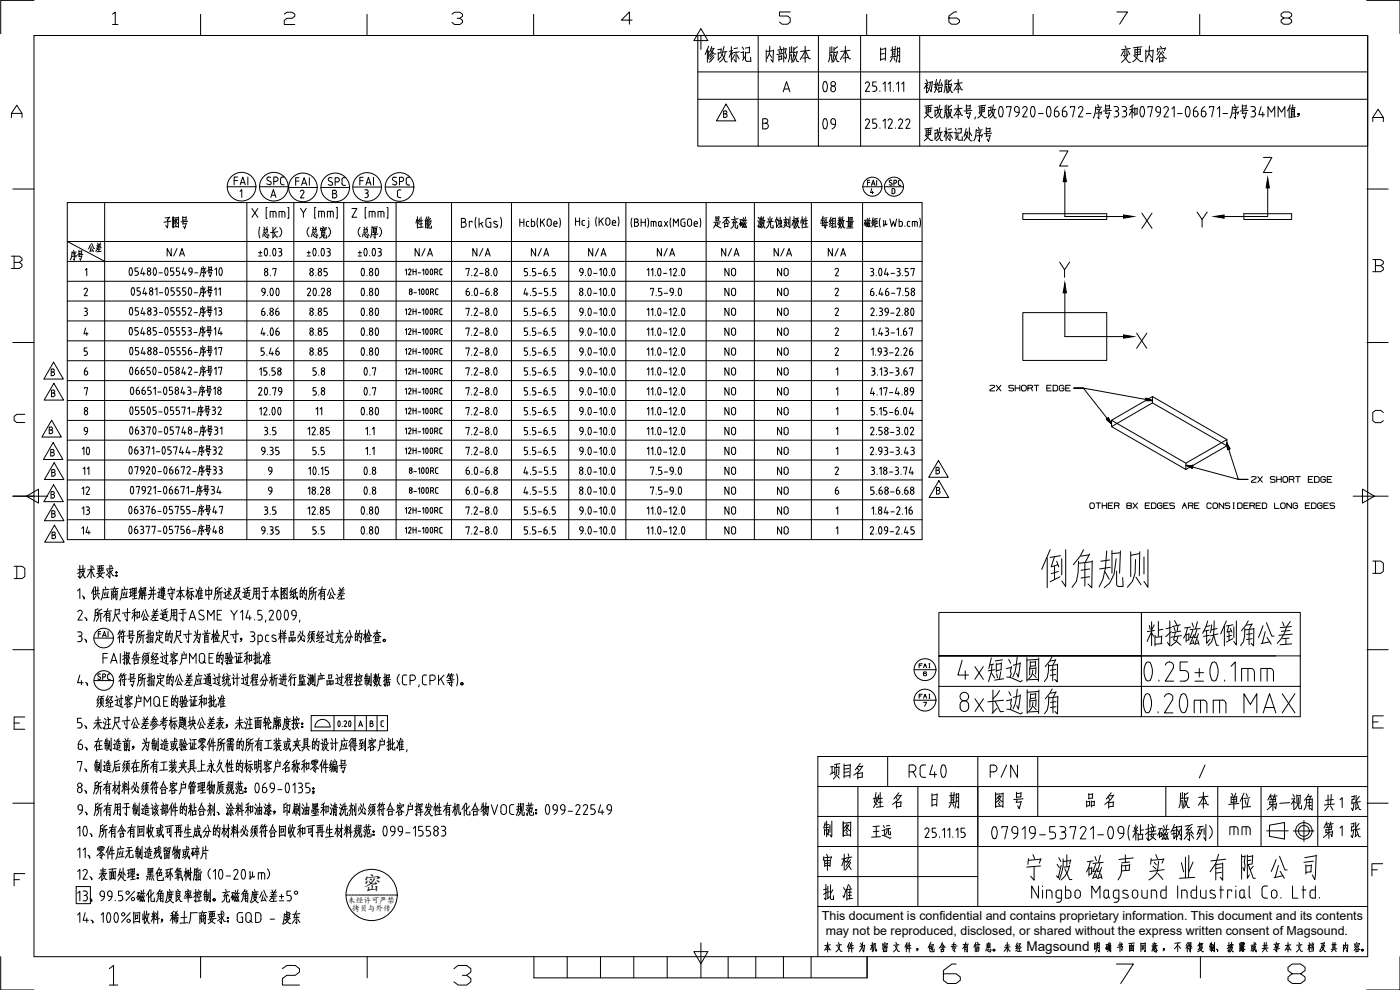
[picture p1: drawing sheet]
<svg xmlns="http://www.w3.org/2000/svg" width="420mm" height="297mm" viewBox="0 0 420 297" stroke-linecap="round" stroke-linejoin="round" font-family="sans-serif">
<defs><g id="words">
<text font-size="5.9" x="108.8" y="267.1">密</text>
<text font-size="4.1" x="308.1" y="285.4">Magsound</text>
<g font-size="3.7">
<text x="246.7" y="276">This document is confidential and contains proprietary information. This document and its contents</text>
<text x="247.8" y="280.5">may not be reproduced, disclosed, or shared without the express written consent of Magsound.</text>
</g>
<g font-size="2.4">
<text x="104.4" y="270.9">未经许可严禁</text>
<text x="105.6" y="273.4">拷贝与外传</text>
</g>
</g></defs>
<!-- layer: VhF -->
<path d="M10.2 10.7h400.3v276.3h-400.3z" fill="none" stroke="#000" stroke-width=".3"/>
<!-- layer: 10 -->
<g fill="none" stroke="#000" stroke-width=".3">
<path d="M33.8 4.3l.8-.6v3.7M33.8 7.4h1.6M60.2 4.3v6.4M85.3 4.3l.8-.6h1.6l.8 .6v.6l-.8 .6h-1.6l-.8 .6v1.3h3.2M110.2 4.3v6.4M135.6 4.3l.8-.6h1.6l.8 .6v.6l-.8 .6h-.8M138 5.5l.8 .6v.6l-.8 .7h-1.6l-.8-.7M160.1 4.3v6.4M189.7 6h-3.2l2.4-2.4v3.7M210.4 8.6l2 3.6h-4.2zM210.4 10.7v4.1M237.2 3.6h-3.3v1.2h2.4l.9 .6v1.2l-.9 .7h-1.6l-.8-.7"/>
<path d="M260.1 4.3v6.4M287.1 3.6h-.7l-1.6 1.2v1.8l.8 .7h1.5l.9-.7v-.6l-.9-.6h-2.3M310 4.3v6.4M335.2 3.6h3.2l-2.4 3.7M360 4.3v6.4M385.3 5.4l-.8-.6v-.6l.8-.6h1.5l.8 .6v.6l-.8 .6h-1.5l-.8 .6v.6l.8 .7h1.5l.8-.7v-.6l-.8-.6M3.4 35.2v-1.2l1.6-2.4 1.6 2.4v1.2M3.4 34h3.2M412 36.5v-1.3l1.6-2.4 1.6 2.4v1.3M412 35.2h3.2M3.9 56.7h6.3M410.3 56.7h6.3"/>
<path d="M3.4 76.9h2.4l.8 .6v.6l-.8 .6M4.2 78.7h1.6l.8 .6v.7l-.8 .5h-2.4M4.2 76.9v3.6M412 77.9h2.4l.8 .6v.6l-.8 .6M412.8 79.7h1.6l.8 .6v.6l-.8 .6h-2.4M412.8 77.9v3.6M3.9 102.8h6.3M410.3 102.8h6.3M7.5 124.3h-2.5l-.8 .7v1.2l.8 .6h2.5M415.2 123.8l-.8-.7h-1.6l-.8 .7v2.4l.8 .6h1.6l.8-.6M3.9 148.9h10.5M8 148.9l3.6-2.1v4.1z"/>
<path d="M406.1 148.9h10.5M408.9 146.8l3.6 2.1-3.6 2zM4.2 169.9h2.4l.9 .6v2.5l-.9 .6h-2.4M5 169.9v3.7M412 168.3h2.4l.8 .7v2.4l-.8 .6h-2.4M412.8 168.3v3.7M3.9 194.9h6.3M410.3 194.9h6.3M4.2 216.9h1.6M7.5 215.1h-3.3v3.7h3.3M412 216.6h1.6M415.2 214.8h-3.2v3.6h3.2"/>
<path d="M245.4 236h48.1M257.5 236v36M266.4 227v9M275.5 236v36M293.5 227v45M311.4 227v18M349.9 236h-56.4v18M365.5 236h-15.6v9M378.5 236v18M395.5 236v18M410.5 236h-45v18M410.5 227h-165.1v60"/>
<path d="M3.9 241h6.3M245.4 254h165.1M245.4 245h165.1M380.2 249.3h5.3v-2.5l-4.5 .8v3.3l4.5 .8v-2.4h1.1M388.2 249.3h6.1M391.3 246.2v6.3M410.3 241h6.3M415 259.2h-3.3v3.6M4.2 263.9h1.6M7.5 262.1h-3.3v3.7M245.4 263h48.1M245.4 272h165.1"/>
<path d="M411.7 261h1.6M32.8 290.6l1.3-.9v5.9M32.8 295.6h2.5M60.2 287v6.4M84.8 290.6l1.3-.9h2.5l1.3 .9v1.1l-1.3 .9h-2.5l-1.3 1v2h5.1M110.2 287v6.4M136.2 290.6l1.3-.9h2.5l1.3 .9v1.1l-1.3 .9h-1.2M140 292.6l1.3 1v1l-1.3 1h-2.5l-1.3-1M160.2 287v6.4h100v-6.4M170.2 287v6.4M180.2 287v6.4M190.2 287v6.4"/>
<path d="M200.2 287v6.4M208.2 285.5h4.2l-2 3.7zM210.4 282.9v10.5M218.5 287v6.4M226.8 287v6.4M235.1 287v6.4M243.4 287v6.4M286.9 289.2h-1.2l-2.6 2v2.9l1.3 1h2.5l1.3-1v-1l-1.3-.9h-3.8M335.1 289.2h5l-3.8 5.9M360.3 287v6.4M387.8 292.2l-1.3-1v-1l1.3-1h2.6l1.3 1v1l-1.3 1h-2.6l-1.3 .9v1l1.3 1h2.6l1.3-1v-1l-1.3-.9"/>
<circle cx="391.3" cy="249.3" r="2.48"/>
<circle cx="391.3" cy="249.3" r="1.63"/>
</g>
<!-- layer: 0 -->
<g fill="none" stroke="#000" stroke-width=".3">
<path d="M307 64.1h25.1v1.8h-25.1zM373.3 64.1h14.3v1.8h-14.3zM307 93.8h25.1v14.3h-25.1zM297.1 115.7h1.4v.4l-1.4 .9v.3h1.4M299 115.6l1.4 1.7M300.4 115.6l-1.4 1.7M304.2 115.7h-1.4v.6l1.4 .3v.5l-.4 .2-1-.2M304.7 115.6v1.7M304.7 116.4h1.4M306.1 115.6v1.7M306.6 115.9l.3-.3h.7l.4 .3v1.1l-.4 .3h-.7l-.3-.3zM308.5 116.4l1.3-.1v-.6l-1.3-.1v1.7"/>
<path d="M309.5 116.4l.3 .9M310.3 115.6h1.4M311.1 115.6v1.7M314.2 116.4h1M315.5 115.6h-1.3v1.7h1.3M316.1 115.6h1l.3 .3v1.1l-.3 .3h-1zM319.3 115.9l-.4-.3h-.6l-.4 .3v1.1l.4 .3h.7l.3-.3v-.6h-.7M319.8 116.4h1M321.2 115.6h-1.4v1.7h1.4M343.8 120l1.4 .2M343.9 119.7l1.3 .3M343.9 119.7l1.5 .3"/>
<path d="M343.9 119.9l1.8 .3M343.9 119.6l.5 .1M343.9 119.7l1 .1M344 119.5h.1M344.1 119.5h-.2l.4 .1M344.6 119.7l-.7-.1 .9 .2M345.9 119v1.9l22.3 12.9M332.1 125.8h.1M332.1 125.8l.1 .2M332.1 125.8l.2 .3M332.1 125.8l.3 .4M332.2 125.7l.6 .8"/>
<path d="M332.2 125.7l.8 .9M332.3 125.6l1 1.4M332.4 125.5l1 1.4M332.4 125.6l1.1 1.5M332.5 125.4l.4 .4M332.6 126.3l-.5-.5 .6 .6M332.6 125.4h.1M332.7 125.5l-.1-.1 .2 .3M333 126l-.5-.5 .5 .6M333.1 126.3l-.7-.8 .8 .9M333.1 126.7l-.9-1 1 1.2M333.2 126.6l-.8-1.1 .9 1.2"/>
<path d="M333.6 126.1v1.9M343.8 120.2h.1M343.8 120.1l.4 .1M343.8 120l.9 .2M344.3 120.2l-.5-.1 .7 .1M344.8 120.2l-1-.2 1.2 .2M345.4 120.2l-1.5-.3 1.6 .3M345.6 120.1l-1.7-.3 1.8 .3M345.9 120.9l-12.3 7.1 22.3 12.9v-1.9l-22.3-12.9 12.3-7.1 22.3 12.9M345.9 120.2h-2.1l.1-.7 2 .7-20.8-3.8h-2.9h2.9l8.5 10.8-1-1.8-.6 .4 1.6 1.4-1.3-1.6 1.3 1.6M355.9 139l12.3-7.1v1.9l-12.3 7.1M356.1 139.7l1.8 .5"/>
<path d="M356.1 139.6l1.8 .5M356.2 139.7l1.7 .5-1.5-.4M356.3 139.6l1.6 .5M356.4 139.6l1.5 .4-1.3-.4M356.5 139.9l1.3 .3M356.7 139.9l1.1 .4-.9-.3M356.8 139.7l1.1 .3M357 139.7l.9 .2-.8-.2M357.3 139.7l.7 .2M357.5 139.7l.5 .2-.4-.1M357.8 139.8h.2M358 139.8h.1"/>
<path d="M368.1 132.9l.7 1.9-.7-1.9M368.1 132.9l1 1.8-.7 .2-.3-2 3.5 10.9h2.9h-2.9l-15.7-4.2 1.9 .9 .2-.7-2.1-.2M368.2 133l.5 1.8-.5-1.6M368.2 133l.6 1.8M368.2 133.4l.5 1.4M368.3 133.5l.3 1.4-.3-1.2M368.3 133.2l.6 1.6-.5-1.5M368.3 134.1l.3 .8M368.3 133.9l.3 1M368.3 134.2l.2 .7-.2-.5M368.4 134.6l.1 .3-.1-.2M368.4 134.9h.1"/>
<path d="M368.5 133.5l.4 1.3-.3-1.2M368.6 133.8l.3 1M368.7 133.9l.3 .8-.2-.6M368.9 134.2l.1 .5M368.9 134.4l.2 .3-.1-.2M369.1 134.7h.1M357 140.1l.8 .3-.5-.2M357.5 140.3l.3 .1M357.8 140.4h.1M375.6 143.2l.3-.2 1.1 .2v.3l-1.4 .9v.3h1.4M377.5 143l1.3 1.7M378.8 143l-1.3 1.7"/>
<path d="M382.7 143.2l-.4-.2-1 .2v.5l1.4 .3v.6l-.4 .1-1-.1M383.2 143v1.7M383.2 143.8h1.3M384.5 143v1.7M385 143.3l.4-.3h.7l.3 .3v1.1l-.3 .3h-.7l-.4-.3zM386.9 143.8h1.1l.3-.1v-.5l-1.4-.2v1.7M388 143.8l.3 .9M388.8 143h1.4M389.5 143v1.7M392.6 143.8h1.1M394 143h-1.4v1.7h1.4M394.5 143h1l.4 .3v1.1l-.4 .3h-1z"/>
<path d="M397.8 143.3l-.4-.3h-.7l-.3 .3v1.1l.3 .3h.7l.4-.3v-.6h-.7M398.3 143.8h1M399.7 143h-1.4v1.7h1.4M23.3 177.3l.7-.7v3M24 169.6v3.9l-.5-.6M24.3 170.8l-.9 .2M24.3 171.4l-1 .7M24.5 171.8l.9 1.5h.4M24.7 178.8l.6 .5-.1 .4-.1-.6M24.9 169.6v1.8M25.3 171.4l-.8 .1M25.4 171.3l-.4 1-1 1.2"/>
<path d="M25.6 170.7l-1.2 .2M27.3 171l-1.1 2.1M27.3 169.7v3.7M27.4 171l.8 1.9h.3M27.8 169.9l.2 .6M28 176.9v3M28.3 176.1l-.8 1.9M28.4 170.8l-2.1 .2M28.7 176.1v2.2M28.9 178.7l-.7 1.2M29.3 178.7l.5 1M29.4 176.1l-.1 2.1"/>
<path d="M29.5 170.3v1.3M29.6 172.5l1.5 .9M29.6 177.1l-1.2 .2M29.9 169.8v1.5M29.9 178.1l-1.7 .3M30.1 172.8l-1 .6M30.1 171.4l-.5 1.1M30.4 169.8v1.5M30.6 171.9l-.5 .9M30.9 171.2l-1.4 .2M30.9 170.5l-1.4 .1M30.9 170.3v.9"/>
<path d="M31 176.7l-.4 2.6-.3 .7M31.1 169.7l-1.9 .2M31.2 177.9l.3 .8M31.4 171.9l-2.4 .2M31.6 176.1l.2 .7M31.8 177.7v.8M32.1 171.1l.4 .6M32.5 177.5l-.4 1.8M32.7 176.8l-1.7 .2M32.7 179.2l-1.8 .2M32.8 171.9l-.9 .7M33 169.6v3.8l-.5-.7"/>
<path d="M33 171.3l.9 1.4h.3M33.4 169.7l.3 .6M33.5 177.3v2.6M33.8 171.1l-.6 .5M34 170.5l-2.1 .3M34 176.9l.1 .5M34 178.4v1.1M34.2 177.8l-.6 .7M34.3 176.1l.1 .5M34.5 177.8l.5 .6M34.6 178.5h-.6M34.7 178.4l-.1 .7"/>
<path d="M34.7 179.1l-.7 .1M34.8 176.8l-.3 .7M34.8 171.8h.3M34.8 172.7h.3M35.2 177.5l-1.7 .1M35.2 177.3l-.1 2.7-.4-.4M35.5 176.6l-2.3 .2M36.7 176.7l-.4 2.6-.3 .7M36.9 177.9l.2 .8M37.3 176.1l.2 .7M37.4 177.7l.1 .8M38.1 177.5l-.3 1.8"/>
<path d="M38.4 176.8l-1.7 .2M38.4 179.2l-1.8 .2M39.2 176.8v2M39.6 177.7l-.7 .1M39.7 176.7l-.9 .2M39.8 176.4l.1 2M39.8 178.5l-1 .6M40.4 176.6v3M40.7 177.2l-.7 .1M40.9 176.5l-1 .1M40.9 176.3l-.1 1.7M40.9 178l-1 .1"/>
<path d="M41 178.7l-1.2 .2M41.1 179.5l-1.3 .2M42 177.2l-.3 2.6M42.3 176.1l-.7 1.6M42.3 177.4v2M42.5 178.4l-.4 .1M42.5 177.9l-.4 .1M42.6 176.6l-.5 .1M42.7 177.2l-.7 .1M42.7 176.5l-.4 .8M42.7 177.2v2.5l-.2-.2M43.1 177.7l-.2 .6"/>
<path d="M43.3 176.4l-.3 1.1M43.4 177.5v2.4M43.7 176.3l-.7 .1M43.8 176.2l-.2 1.2-.2-.4M43.8 177.9l-.7 .1M44 178.5l-1.2 .2M45.1 176.1l.4 .8M45.4 177.2l-.2 2-.7 .6M46 177.2v2.7M46.2 176.1l-.3 1M46.6 177.1l-1.8 .1M46.9 178.2l-2.4 .2"/>
<path d="M47.6 176.6l.2 .5M47.6 179.2l1.8 .7 .3-.1M47.9 177.6l-.6 .2M47.9 177.5l-.3 1.7h-.3M48.3 177l.1 1.4M48.5 178.7l.1 .4M48.5 176.1l.1 .5M48.7 176.7l-.3 1.2M49.1 178.2v1.3l-.4-.5M49.1 177.8l-.5 .1M49.1 176.1l-.1 1.4h.2M49.3 177.1l-.9 .1"/>
<path d="M49.4 177l-.1 1.1M49.4 178.1l-1 .1M49.5 176.6l-1.4 .2M49.6 178.5l-1.5 .2M50.5 176.7v.9M50.8 178.4l.3 .5M51.2 176.1l.3 .6M51.7 177.2l-.1 2.7-.5-.5M52.3 177.9l-1.9 .2M52.4 176.8l-1.9 .2M52.5 176.7l-.3 .7M54.1 177.3l-1.1 2"/>
<path d="M54.1 176.1v3.9M54.2 177.3l.9 1.8h.3M54.7 178.8l-1.1 .1M55.3 177.1l-2.3 .3M56.3 176.1v3.8M56.6 178l-.3-.6-.5 1.3M56.6 177.2l-.8 .1M57 179.3l.4 .6M57.1 178.1l-.5 1.1M57.4 177.5v2.4M57.7 178.2l.5 .9M57.8 176.5l-.9 .2"/>
<path d="M58.2 177.4l-1.5 .3M58.8 176.9l.3 .5M59.4 177.4l-.5 1.8-.2-.4M59.6 177.2v2.7M60 176.1l-.6 1.8M60.3 176.4l.2 .6M60.3 177.3v2.3M60.7 178.7l-.8 .1M60.7 177.9l-.8 .1M60.8 177.2l-1.1 .1M60.9 179.5l-1.3 .1M61.8 176.9v1.8"/>
<path d="M62.7 176.1v3.8M63.5 177.1l-1.7 .2M63.5 178.3l-1.7 .2M63.6 177l-.1 1.3M64.7 176.4l-.1 2.1-.4 1.4M65.3 178.2l-.7 .1M65.4 177.2l-.1 1M65.4 177.3l-.7 .1M65.4 176.1l-.7 .6M65.8 176.5l-.1 2-.7 1.4M66.3 177.7v2.3M66.6 176.3l-.8 .5"/>
<path d="M66.8 177.6l-1.1 .1M67.1 179.3l2 .4 .5-.1M67.4 176.6l.3 .4M67.7 177.8l-.6 .1M67.8 177.7l-.2 1.6M68.7 176.3v2.9M69 176.5l.3 .4M69.4 178.6l-.7-.9-.7 1.3M69.4 177.3l-1.3 .2M70.3 179l-.4 .7M70.9 177.7l1.2 2.1h.3M71 176.6l-.1 1.1-.6 1.4"/>
<path d="M71.9 176.3l-1.5 .3M72 177.4l-.7 .1M72 176.3l-.6 1.2M72 177.3l-.6 1.3-1.1 1.2M72.9 179.1l2.1 .8 .4-.2M73.2 176.5l.2 .5M73.5 177.7l-.7 .1M73.6 177.5l-.2 1.6M73.9 177.7v1.3M74.3 176.4v1.5M74.8 177.8l-.9 .2M74.8 177.7v1.1"/>
<path d="M74.8 178.8l-.9 .1M74.9 176.1l-1.1 .5M75.1 177.1l-1.4 .2M76.2 176.3l-.1 2.7-.3 .6M76.9 176.6v3M77.6 177.3l-1.2 .2M77.6 178.1l-1.2 .2M77.8 176.3v3.6l-.5-.6M77.8 176.4l-1.6 .2M79.6 176.3v3.5l-.4-.7M80.3 176.3l-1.3 .1M80.6 177.4l-2.1 .2"/>
<path d="M82.4 177.3l-1.1 2M82.5 176.1v3.9M82.6 177.3l.8 1.8h.3M83 178.8l-1.1 .1M83.6 177.1l-2.2 .3M84.4 179.6l1.7-.2v.2M84.4 176.3v3.6M85 177.5l.9 .9 .2-.1M85 178.8l.5 .5M85.2 178.3l.3 .4M85.3 176.8l-.6 1M85.6 177.2h-.5"/>
<path d="M85.8 177l-.7 1.1-.6 .5M86.2 176.3l-.1 3.5M86.2 176.5l-1.8 .1M87.6 176.3l-.6 1.4M87.7 177.4l-.7 .3M87.9 179l-.9 .6M87.9 178.3l-.8 .3M87.9 177.2l-.7 1.4M88.2 176.9l-.1 2.7M88.6 179l-.6 .6M88.6 176.8l.3 2.6 .4 .5v-.8M89 176.5l-.8 .5"/>
<path d="M89.2 177.8l-1 .2M90.1 177.1v2.3M90.5 176.2l-.2 1M90.6 178.1l-.5 .1M90.7 179l-.6 .1M90.8 177.2l-.7 .2M90.9 177.1l-.1 2.3M91.3 177.8l.3 .7M91.5 176.1l-.5 1.7M92 177.2l-.8 .1M92.1 177l-.3 2.9-.4-.6M93 176.4l-.1 2.1-.4 1.4"/>
<path d="M93.6 178.2l-.7 .1M93.6 177.2v1M93.6 177.3l-.6 .1M93.7 176.1l-.7 .6M94.1 176.5l-.1 2-.7 1.4M94.6 177.7v2.3M94.9 176.3l-.8 .5M95.1 177.6l-1.1 .1M96.3 177.4v2.5M96.7 176.1l-.4 1.3-.8 1.3M97.1 178.1l-.8 .1M97.1 178.8l-.8 .1"/>
<path d="M97.4 177.4v2.6l-.5-.5M97.4 177.5l-1.1 .1M97.8 176.8l-2.2 .3M99 176.9l-.7 1.7M99.3 177.7l-.5 1.9M99.5 176.4l.8 2h.4M99.6 178.6l.6 1.1M100 179.3l-1.3 .3M101.9 176.3l.3 .6M102.4 178.8v.9M103 178.7l-1.1 .1M103.1 177.6l-1.3 .1"/>
<path d="M103.1 176.2l-2 3.4M103.3 177l-1.7 .2M103.3 179.6l-1.7 .2M103.4 178.1l-2 .2M23.3 189.6h.7M23.6 190.9h.4M23.9 189.6a.66 .66 0 0 1 .7 .6 .66 .66 0 0 1-.7 .7M23.9 190.9a.84 .84 0 0 1 .7 .8 .84 .84 0 0 1-.7 .8h-.6M24 183.1l-.6 .5M24 183.1l.6 .3v.7M24.6 184.1l-1.2 1.9h1.3M25.4 191.8l.6 .5-.1 .3-.1-.5"/>
<path d="M25.4 185.3l.6 .5v.4M25.9 185.6l.1 .5M26 186.1v.1M28.2 191.5h5.8M28.6 182.9l-.1 2.1-.3 1.4M29.3 184.6l-.8 .1M29.3 183.7l-.1 .9M29.3 183.8l-.7 .1M29.4 182.6l-.8 .6M29.5 190.2h.7M29.7 183l-.1 2-.7 1.4M30.2 189.5h-.7v1.6"/>
<path d="M30.2 184.1v2.4M30.5 182.8l-.8 .5M30.7 184.1l-1.1 .1M30.8 191.1l.5-1.6 .6 1.6M30.9 197.4h1.3M30.9 190.7h.9M31.9 183.9v2.5M32.2 196.1h-1.3v2.9M32.4 182.6l-.5 1.3-.8 1.3M32.4 189.5v1.6M32.8 184.6l-.9 .1M32.8 185.2l-.9 .2"/>
<path d="M33 183.8v2.7l-.4-.5M33 184l-1.1 .1M33.2 199l1-2.9 .9 2.9M33.4 183.3l-2.2 .2M33.5 198.2h1.3M34.6 182.7l-.2 2.6-.6 1.2M34.8 184.3l1 2h.4M35.8 184.2l-1.3 .1M35.8 182.9l-1.2 .1M35.9 182.7l-.2 1.5M35.9 190.9v1.9M35.9 189.7l.2 .5"/>
<path d="M36.1 190.3l-.8 1.2M36.1 189l-.7 1.4M36.1 196.1v2.9M36.4 191.2l.2 .5M36.5 189.6l-.7 .1M36.9 189l-.5 1.4M37 189.7l.2 .4M37 190.2v2.6l-.4-.5M37.4 184.2l.2 .9M37.4 195.5v3.8l-.4-.5M37.5 189.5l-.8 .2M37.6 190.8l-1.4 .2"/>
<path d="M37.8 197.3l-1 .6M37.8 196.6l-1 .2M38 195.7v3.6M38.2 197.7l.7 1.5h.3M38.3 182.6l-.1 3.7-.4-.5M38.7 195.9l-.7 .2M38.8 195.8l-.2 1.2-.3-.4M38.8 189.1v1.3M38.8 197.3l-.7 .1M38.9 197.1l-.8 2.1M38.9 190.8l-.1 .7M39.1 183.7l-2.4 .3"/>
<path d="M39.8 189.3l-1 .1M39.9 189.2l-.1 1M39.9 190.2l-1.1 .1M39.9 191.4l-1.2 .1M39.9 191.2l-.5 1.8-.4-.7M40.3 197.8v1.6M40.3 190.7l-2.2 .1M40.4 182.9v3.5M40.4 184.3l.4 .6M40.4 184.1l-.8 1.4M40.4 195.9l-.4 1.3M40.7 182.6l-.9 .6"/>
<path d="M40.9 183.8l-1.2 .2M40.9 195.5v1.9M41.1 183.4v2.3M41.4 189.3l-.1 2.2-.4 1.4M41.5 197.9l-1.2 .2M41.5 197.8l-.1 1.2-1.1 .1M41.6 196.5l-1.3 .2M41.9 183.7l-.8 .1M41.9 183.5l-.1 1.7M41.9 185.2l-.8 .1M42 190.1l-.1 1-.6 .1M42 190.3l-.7 .1"/>
<path d="M42 197.3l-2.4 .3M42.1 189.1l-.7 .6M42.4 189.4l-.2 2.7-.6 .8M42.9 190.6v2.4M43.1 183.3l-.7 1.8M43.2 189.3l-.8 .5M43.3 195.9l-.6 1.4M43.4 190.5l-1.1 .2M43.4 196.8l-.7 1.3M43.4 197.7l-.8 1.5M43.4 184.2l-.4 1.8M43.6 182.9l.8 2h.3"/>
<path d="M43.7 185.1l.6 1.1M43.8 196.6v1.7M44.1 185.8l-1.3 .3M44.2 197.1l-.1 1.2-.8 1M44.2 198.4l.5 .7M44.2 196.1l-.1 .7M44.5 189v3.9l-.5-.6M44.6 196.6l-.8 .2M44.6 196.5v1.8M44.8 190.8l-1 .7M44.8 190.3l-.9 .1M44.8 195.9l-1.2 .2"/>
<path d="M45 189v1.7h1.1l-.1-.7M45 191.1v1.8M45.7 191.9l-.7 .1M45.8 192.5l-.8 .1M45.8 191.3l-.8 .1M45.9 191.2l-.1 1.7M45.9 189.6l-.9 .6M46 197l-.7 .2M46 195.8l-.6 1.4M46.1 182.8l.2 .6M46.1 196.6l-.6 1.5M46.1 198.5l-.8 .5"/>
<path d="M46.2 197.8l-.8 .3M46.6 185.3v.9M46.8 196.9l.7 .7M46.8 197.9l-.1 1.2M47 189.7l-.1 .8M47.1 185.2l-1 .1M47.2 191.7l1.4 1.2h.3M47.2 184.1l-1.3 .1M47.2 182.7l-1.9 3.3M47.2 196.1l-.9 .1M47.3 196l-1.2 1.6M47.4 191.2l-.8 1.7"/>
<path d="M47.4 197.8l-1 .1M47.4 183.5l-1.7 .1M47.5 186.1l-1.8 .2M47.5 184.6l-2 .2M47.6 199.1l-1.6 .1M47.7 189.1l.3 .6M47.9 190.6v1.7M48.1 185.6l2.1 .7 .4-.1M48.2 198.5l2 .7h.3M48.4 183l.3 .5M48.5 195.9l.3 .5M48.6 191.3l-.7 .1"/>
<path d="M48.6 190.5l-1.5 .2M48.8 184.1l-.8 .2M48.9 184l-.3 1.7M48.9 189.8l-1.9 .1M48.9 197l-.8 .2M48.9 196.9l-.2 1.7M48.9 189.7l-.3 .7M49.1 184.2v1.3M49.4 197.1l.1 .6M49.6 182.9v1.4M49.7 190v2.3M50 195.6v3.1l-.4-.5"/>
<path d="M50 184.3l-.9 .1M50 184.2v1.1M50.1 185.3l-1 .1M50.1 182.7l-1 .4M50.2 189.2l-.3 1M50.2 191l-.5 .1M50.3 192l-.6 .1M50.4 183.6l-1.5 .2M50.5 190.2l-.7 .1M50.5 196.6l-1.4 .2M50.5 190.1l-.1 2.2M51 190.8l.3 .6"/>
<path d="M51.1 189.1l-.4 1.6M51.4 196l-.1 .9M51.5 183.1l1.5-.3v3.6l-.4-.6M51.5 182.8l-.2 2.6-.3 .7M51.7 190.1l-.8 .1M51.7 190l-.3 2.9-.3-.6M51.7 198.2l.1 1.2M51.8 197.2l1.5 1.1M52 195.6l.3 .3M52 196.5l-.7 1M52.2 183v3M52.6 196.7l-.8 .2"/>
<path d="M52.6 198.2l-.9 .2M52.7 199l-.9 .2M52.7 198.1l-.1 .9M52.7 196.6l-.5 .9-1.2 1M52.8 183.8l-1.1 .2M52.8 184.6l-1.2 .1M53 189.2l-.3 2.6-.5 1.1M53.1 190.8l1.1 2h.4M53.2 196.1l-1.8 .2M53.3 196l-.3 .7M54.2 190.7l-1.3 .1M54.2 189.4l-1.2 .1"/>
<path d="M54.2 189.2l-.1 1.5M54.4 185.7l.5 .6M54.7 196.1l-.3 2.7-.4 .6M54.9 182.8v3.5M55.2 195.6l.1 .5M55.6 182.8l-1.4 .1M55.8 190.7l.2 .8M55.9 196.5l-1.3 .1M55.9 183.9l-2.2 .2M55.9 196.2l-.1 1.3M55.9 197.5l-1.3 .1M56.6 189v3.8l-.5-.5"/>
<path d="M56.8 186l.9-2.9 1 2.9M56.9 199v-2.9l1 1.6 .9-1.6v2.9M57.1 185.2h1.4M57.5 190.2l-2.4 .2M58.5 189.4l.4 .7M59.2 191l.4 .7M59.4 189l-.5 2.4-.8 1.4M59.8 198.2a.83 .83 0 0 0 .8 .8 .83 .83 0 0 0 .8-.8M59.8 198.2v-1.3a.83 .83 0 0 1 .8-.9 .83 .83 0 0 1 .8 .9v1.3M60.1 184.3l.8 .5a.75 .75 0 0 1 .1 1.1 .75 .75 0 0 1-1.1-.1l-.2-.1M60.1 190.3l-1.9 .4M60.2 190.1l-.5 2.8-.5-.8"/>
<path d="M60.9 198.4l.9 .6M61.1 183.2a.77 .77 0 0 0-1.1 0 .77 .77 0 0 0 0 1.1M61.4 190.7v2.2M61.4 189.2l.2 .8M61.9 190.1l-.1 .8M62.3 191.9l-.9 .1M62.3 191.3l-.9 .1M62.3 189.1l-.2 1M62.3 186v-2.9l1 1.6 1-1.6v2.9M62.4 190.7l-1 .2M62.4 190.6v2.2M62.4 192.6l-1 .1"/>
<path d="M62.7 197.4h1M63.1 190l-2.4 .3M64 196.1h-1.3v2.9h1.3M64.1 189v3.9M64.1 190.3l-.6 1.6M64.1 190.5l.3 .6M64.6 191.2l.1 .9M64.6 190.2l-1 .2M64.9 191l.1 .8M65.1 196.5v2.3M65.1 189l.5 1.7h.4M65.1 189.4l-.6 1.4"/>
<path d="M65.2 184.4h1M65.4 190.6l-.6 .1M65.5 191l-.3 1.4M65.5 195.7l-.3 1M65.6 197.5l-.5 .1M65.7 198.4l-.6 .2M65.8 196.7l-.7 .1M65.8 196.5l-.1 2.3M66 192.3l-1.7 .2M66.3 197.3l.2 .6M66.4 195.6l-.4 1.6M66.5 183.1h-1.3v2.9h1.3"/>
<path d="M67 196.6l-.8 .1M67 196.5l-.3 2.8-.3-.6M67.1 189.2l-.2 2.6-.6 1.1M67.3 190.8l1 2h.4M67.9 196.3l-.2 1.3M68.3 190.7l-1.2 .1M68.3 189.4l-1.2 .1M68.3 198.1l-.8 .3M68.4 189.2l-.2 1.5M68.4 196l-.7 .1M68.4 195.9l-.2 1.6M68.5 197.5l-.9 .1"/>
<path d="M68.5 197.3l-.3 2-.3-.6M68.7 197.7l.2 .9M69 197.5l.2 .9M69.1 196l.7 1.4h.2M69.2 195.7l-.6 1.8M69.3 183.1l.9 1.5 1-1.5M69.5 197.1l-.7 .1M69.6 197.6l-.3 1.4M69.8 199l-1.3 .1M69.9 190.7l.3 .8M70.2 184.6v1.4M70.7 195.8l.4 .6"/>
<path d="M70.8 189l-.1 3.8-.4-.5M71 196.9v1.8M71 197l-.6 .1M71.4 198.1l-.6 .9M71.6 197v1.9M71.6 190.2l-2.4 .2M72.1 196v2.8M72.2 183.8l.6-.7v2.9M72.2 191.7h.3M72.6 191.8l-.1 .4-.4 .2M72.6 197.3h-.5M72.7 195.9l-1.3 .2"/>
<path d="M72.8 198.7l-1.6 .2M74.1 197.2l.4 .6M74.1 197.1l-.9 1.4M74.1 195.9v3.4M74.4 195.6l-1 .6M74.5 183.1l-.7 2.3h1.6M74.6 196.7l-1.3 .3M74.8 196.4v2.3M74.9 184.7v1.3M75.1 189.6h.7M75.1 192.5h.7M75.5 190.9h.3"/>
<path d="M75.5 196.6l-.7 .1M75.5 196.4v1.8M75.6 198.2l-.8 .1M75.8 189.6a.66 .66 0 0 1 .7 .6 .66 .66 0 0 1-.7 .7 .84 .84 0 0 1 .7 .8 .84 .84 0 0 1-.7 .8M76.4 185.9v.1M76.6 195.5v3.7l-.4-.4M76.9 197.3l-.8 .6M77 196.6l-.9 .2M77.1 196v2.9M77.4 192.5h.7M77.5 197.3h-.4M77.6 198.5l-.6 .5"/>
<path d="M77.8 195.7v3.3l.1 .1h.6l-.1-.8M78.1 190.5l.5 .3 .1 1.2M78.1 190.6h-.7v2.9M78.3 196.8l-.5 .9M78.5 183.1h-1.1v1.3h.9l.4 .6M78.7 185.1l-.2 .7-1.1 .2M78.7 191.9l-.6 .6M79.1 196.3l.3 .5M79.6 196.8l-.4 1.9-.2-.4M79.7 191.9l.3 .5 .7 .1M79.8 186l-.2 .7M79.9 196.7v2.7"/>
<path d="M80.2 190.5l-.5 .3v1.2M80.3 190.6h.4M80.3 195.6l-.7 1.7M80.6 195.8l.1 .7M80.6 196.7v2.3M81 198.1l-.8 .1M81 197.3l-.8 .2M81.1 196.6l-1.2 .2M81.2 198.9l-1.3 .1M81.4 183.1l.6 .3-.1 .7M81.4 183.1l-.6 .5M81.8 191.3l.9 .5"/>
<path d="M82 184.1l-1.2 1.9h1.3M82.7 191.7l.2 .3-.2 .4-1.1-.1M82.8 190.7a.6 .6 0 0 0-.8-.2 .6 .6 0 0 0-.3 .7l.1 .1M83.3 183.2l.4-.1a1.95 1.95 0 0 1 0 2.9 2.12 2.12 0 0 1-.4-2.8zM84.2 189v3.9M84.2 190.3l-.5 1.5M84.2 190.5l.4 .5M84.7 190.1l-1 .1M84.8 189.3l.2 .6M85.3 190.1v2.8M85.7 189.1l-.4 1M85.8 190.7l-1 .1"/>
<path d="M85.9 190.1l-1.2 .1M86.1 191.4l-1.6 .1M86.2 183.2l-.3-.1a2.04 2.04 0 0 0 0 2.9l.3-.2M86.2 183.2l.4 1.3-.4 1.3M86.7 191.2l.1 1.4M87.3 189.4v1.3M87.5 191.3l-.7 .1M87.5 191.2l-.1 1.1M87.5 192.3h-.7M87.5 184.1l.4 .6h1M87.9 191.2v1.4M88.1 189.6h-.8"/>
<path d="M88.2 190.5l-.9 .1M88.2 189.4l-.1 1.1M88.6 191.3l-.7 .1M88.6 191.2l-.1 1M88.6 192.2l-.7 .1M88.9 183.7a.68 .68 0 0 0-.9-.6 .68 .68 0 0 0-.4 1M88.9 184.6l-.2 .7-.8 .7M88.9 183.8v.8M89.5 190.5l-.1 1M89.8 190.2l.9 1.9 .7 .4-.2-1M90 186l-.1 .7M90 189.4l.4 .7"/>
<path d="M90.9 189.3l-.6 2.3-.8 1M91.1 190.5l.5 .7M93 189.4l-.6 1.4M93.1 190.3l-.7 1.2M93.1 191.2l-.8 1.5M93.5 190.1v1.7M93.9 190.7l-.1 1.1-.8 1.1M93.9 191.9l.5 .7M93.9 189.6l-.1 .7M94.2 190.1l-.7 .2M94.2 190.1v1.7M94.5 189.4l-1.2 .2"/>
<path d="M95.7 190.5l-.7 .2M95.7 189.3l-.6 1.4M95.8 190.1l-.6 1.5M95.8 192l-.8 .5M95.9 191.3l-.8 .3M96.5 190.4l.7 .8M96.5 191.4l-.1 1.2M96.9 189.6l-.9 .1M97 189.6l-1.2 1.6M97 191.3l-.9 .1M97.3 192.6l-1.6 .1M97.8 192l2.1 .8 .3-.1"/>
<path d="M98.1 189.4l.3 .5M98.5 190.6l-.7 .1M98.6 190.4l-.3 1.7M99.1 190.7l.1 .5M99.7 189v3.2l-.4-.5M100.2 190.1l-1.4 .2M101.6 191.2l-.3 1.2-.7 .5M101.8 189l.1 .7M101.9 190l-.6 1M102.1 191v1.6l.2 .3h.6v-.9M102.2 190.4l.5 .7M102.4 190.8l-1.3 .3"/>
<path d="M103 189.8l-2.2 .3M104.4 189.9l-.9 1.5M104.5 191.2l-.3 1-.5 .7M104.9 189.1l.7 2.1h.3M105 192.2l-.2 .7-.3-.6M105.2 191.1l-1.1 .1M105.2 191l-.2 1.2M106.6 190v2.3M107.1 189.1l-.3 1.1M107.1 191l-.5 .1M107.2 191.9l-.6 .2M107.4 190.2l-.7 .1"/>
<path d="M107.4 190.1l-.1 2.2M107.8 190.8l.3 .6M108 189.1l-.5 1.6M108.6 190.1l-.9 .1M108.6 190l-.3 2.9-.3-.7M109.6 189v3.9M109.6 190.3l-.5 1.5M109.6 190.5l.4 .6M110.1 191.2l.1 .9M110.2 190.2l-1.1 .2M110.5 191l.1 .8M110.7 189l.5 1.7h.3"/>
<path d="M110.7 189.4l-.6 1.4M110.9 190.6l-.6 .1M111 191l-.3 1.3M111.5 192.3l-1.6 .2M112.6 191v1.5M113.1 189.9l-1.1 1.3M113.2 189v2M113.2 189.9l.8 1.1h.3M113.4 191.6l-.8 .1M113.7 191l-1.1 .2M113.7 190.9l-.1 1.2M113.7 192.1l-1.1 .1"/>
<path d="M114.2 189.8l-2.1 .2M114.3 192.7l-2.2 .2M23.9 216.8a.84 .84 0 0 1 .7 .8 .84 .84 0 0 1-.7 .8h-.6M24 202.6l-.7 2.2h1.6M24.4 215.5h-1.1v1.3h.7M24.4 204.2v1.3M25.4 217.7l.6 .5-.1 .4-.1-.6M25.7 204.8l.5 .4v.4M26.1 205l.1 .6M26.2 205.6h.1M28.2 204.2h5.9M29.4 216.9l-1.3 1.7"/>
<path d="M29.4 215v3.8M29.5 216.9l.7 1.6h.4M29.5 202.9l.6 .3M29.7 208.8l-.6 1.4M29.8 209.7l-.7 1.3M29.8 210.7l-.8 1.4M30 203.2a.45 .45 0 0 1 0 .7 .45 .45 0 0 1-.7-.2M30.2 202.3a.43 .43 0 0 0-.7 0 .43 .43 0 0 0 0 .6M30.2 209.6v1.6M30.2 216l-1.5 .1M30.5 216.8l-2.3 .2M30.6 210.1l-.1 1.1-.8 1.1"/>
<path d="M30.6 211.4l.5 .6M30.6 209l-.1 .7M30.8 203.1h.5M30.9 209.6l-.7 .1M30.9 209.5v1.7M30.9 216.6l.4 .5M31.2 208.9l-1.2 .2M31.3 203.1l.3-.2v-.5l-.8-.2v1.7M31.4 215.5l.3 .5M31.8 216.4l-.5 2.4-.4-.5M32.3 215.2l.3 .6M32.4 209.9l-.6 .3"/>
<path d="M32.4 208.7l-.6 1.4M32.6 209.6l-.7 1.5M32.6 211.5l-.9 .4M32.6 215.9v2.6M32.6 210.8l-.8 .3M32.7 203.9h.4M33.1 202.2l-.6 .1-.2 .3 .1 1.1 .3 .2M33.1 217.3l-1.1 .1M33.2 209.9l.7 .7M33.2 210.8l-.1 1.2M33.2 215.8l-1.2 .2M33.4 218.5l-1.7 .2"/>
<path d="M33.7 209.1l-1 .1M33.7 209l-1.2 1.6M33.7 210.8l-.9 .1M34 212l-1.6 .2M34.5 215.1l-.2 2.6-.6 1.1M34.5 211.5l2.4 .6M34.7 216.8l1 1.9h.5M34.9 208.8l.3 .6M35.3 210l-.8 .2M35.3 209.9l-.2 1.6M35.7 216.6l-1.2 .2M35.7 215.3l-1.2 .1"/>
<path d="M35.8 210.1l.1 .6M35.8 215.1l-.2 1.5M36.2 203.9v1.9M36.3 202.7l.1 .4M36.4 208.5v3.2l-.4-.6M36.4 203.3l-.8 1.2M36.4 202l-.7 1.4M36.8 204.2l.2 .5M36.9 202.5l-.8 .1M36.9 209.6l-1.4 .1M37.3 202l-.6 1.4M37.3 202.6l.2 .5"/>
<path d="M37.3 216.6l.2 .9M37.4 203.1v2.7l-.4-.6M37.8 209l-.1 .8M37.8 202.5l-.8 .1M37.9 203.7l-1.4 .3M38.1 211.2l.1 1.2M38.2 215l-.1 3.7-.4-.5M38.2 210.2l1.6 1M38.4 208.5l.3 .4M38.4 209.4l-.7 1.1M39 209.7l-.8 .2M39 211.2l-.9 .2"/>
<path d="M39 216.1l-2.4 .3M39.1 212l-.9 .2M39.1 211.1l-.1 .9M39.1 209.6l-.5 .9-1.3 1M39.1 202v1.4M39.3 203.7l-.2 .8M39.6 209.1l-1.8 .1M39.7 209l-.3 .7M40.2 215.7l-.7 1.8M40.2 202.3l-1.1 .1M40.2 202.1l-.1 1M40.2 203.1l-1.1 .1"/>
<path d="M40.2 204.4l-1.2 .1M40.3 204.2l-.5 1.8-.4-.7M40.5 216.6l-.5 1.8M40.7 215.3l.8 2h.4M40.7 203.6l-2.3 .2M40.8 217.5l.6 1.1M41 209.1l-.2 2.6-.5 .7M41.2 218.2l-1.3 .3M41.6 208.5l.1 .6M41.7 202.3l-.1 2.2-.4 1.3M42.3 204.1l-.7 .1M42.3 209.4l-1.3 .1"/>
<path d="M42.3 203.1l-.1 1M42.3 203.2l-.7 .1M42.3 209.2l-.1 1.3M42.3 210.5l-1.4 .1M42.4 202l-.7 .6M42.8 202.4l-.2 2.1-.7 1.4M43.1 215.2l.3 .6M43.3 211.9v-2.9l.9 1.7 1-1.7v2.9M43.3 203.6v2.3M43.6 202.2l-.8 .5M43.6 217.7v.9M43.7 203.5l-1 .2"/>
<path d="M44.2 217.6l-1.1 .1M44.3 216.4l-1.3 .2M44.3 215.1l-2 3.3M44.5 215.8l-1.7 .2M44.5 218.5l-1.7 .1M44.6 217l-2 .2M44.7 202v3.8l-.4-.5M45.1 203.8l-1 .7M45.1 203.2l-.9 .2M45.3 202v1.7h1.1v-.7M45.3 204.1v1.7M46 204.9l-.7 .1"/>
<path d="M46.1 205.5l-.8 .1M46.2 209.8a.83 .83 0 0 1 .8-.8 .83 .83 0 0 1 .8 .8M46.2 209.8v1.3a.83 .83 0 0 0 .8 .8 .83 .83 0 0 0 .8-.8v-1.3M46.2 204.3l-.9 .1M46.2 204.2l-.1 1.6M46.3 202.6l-1 .5M46.3 216l-1.2 1.7M46.3 215l-.6 1M46.5 215.4l.5 .6M46.5 216.9l-.9 .8M46.5 216.4l.7 1.1h.3M46.7 217.4l-.9 .8"/>
<path d="M46.8 215.8l-1.2 .3M47 217.8l-1.5 1.1M47.3 202.6l-.1 .9M47.3 211.3l.8 .6M47.4 216.4l-2.2 .2M47.5 204.7l1.5 1.2h.3M47.7 204.2l-.8 1.7M48 202l.3 .6M48.2 203.6v1.6M48.9 204.3l-.7 .1M48.9 203.5l-1.5 .1M49 216.9l-.1 .8 .9-.2"/>
<path d="M49.1 215v1.4M49.1 210.3h1M49.2 202.7l-1.9 .2M49.2 202.6l-.2 .7M49.5 215.6l-.9 .2M49.9 217.5l-.5 1.3-.4-.5M49.9 216.8l-1.2 .1M50 215.2l-2.1 2.5M50.1 203v2.3M50.3 216.2l-2.2 .2M50.4 209h-1.3v2.9h1.3M50.5 202.1l-.3 1"/>
<path d="M50.6 204l-.5 .1M50.7 204.9l-.6 .1M50.8 203.1l-.7 .2M50.8 203v2.3M51.3 203.7l.3 .7M51.4 215v3.7M51.4 202.1l-.4 1.6M51.5 209.5v2.3M51.6 216.9l-.2-.6-.6 1.3M51.6 216l-.8 .2M51.9 208.6l-.3 1M52 210.5l-.5 .1"/>
<path d="M52 218.2l.5 .6M52 203.1l-.8 .1M52.1 202.9l-.4 2.9-.3-.6M52.1 211.4l-.6 .1M52.1 217l-.5 1.1M52.2 209.6l-.7 .1M52.2 209.5v2.3M52.5 216.4v2.3M52.7 210.2l.3 .7M52.7 217.1l.5 .9M52.8 208.6l-.4 1.6M52.8 215.4l-.9 .1"/>
<path d="M53.2 216.3l-1.5 .2M53.3 202.8l-.7 1.8M53.4 209.5l-.8 .2M53.4 209.4l-.3 2.9-.3-.6M53.6 203.7l-.4 1.8M53.8 202.3l.8 2.1h.3M53.9 204.5l.6 1.1M53.9 217.8l1.7 1 .4-.1M54 217.2l-.4 1.6M54 215.1v1.4M54.3 209.2l-.2 1.4M54.3 205.2l-1.3 .3"/>
<path d="M54.4 216.8v1.2M54.6 215.8h-.6M54.7 211l-.9 .4M54.7 216.2l-.7 .1M54.7 215.2l-.7 .1M54.8 209l-.7 .1M54.8 215.1l-.1 1.1M54.8 208.9l-.1 1.6M54.8 217.3l-.4 .1M54.9 216.7l-1.2 .2M54.9 210.5l-.9 .1M54.9 210.3l-.3 2-.4-.6"/>
<path d="M55 216v1.4M55.2 210.7l.1 .9M55.3 216.4v.8l-.4 1M55.3 217.4l.5 .7M55.4 215.5l-.1 .6M55.5 210.5l.1 .9M55.5 209l.7 1.4h.2M55.6 208.6l-.6 1.9M55.7 216.1h-.7M55.7 215.9v1.6M55.9 210.1l-.7 .1M55.9 215.4l-1 .1"/>
<path d="M56 210.6l-.3 1.3M56.2 211.9l-1.3 .2M56.3 202.2l.2 .6M56.8 204.8v.8M57 215.1v2.5M57.1 208.7l.3 .6M57.3 204.7l-1 .1M57.4 209.8v1.8M57.4 210h-.6M57.4 217.4l-1 .5M57.4 216.4l-.9 .2M57.4 203.5l-1.3 .1"/>
<path d="M57.4 202.1l-1.9 3.4M57.6 202.9l-1.7 .2M57.7 205.6l-1.8 .1M57.7 204l-2 .2M57.8 211.1l-.6 .8M58 215l-.1 2.1-.9 1.7M58 217.1l.5 1.6h.3M58 209.9v2M58.4 216.1l-1 .2M58.5 208.9v2.9M58.5 216.1l-.1 .9M58.8 217l-1.5 .2"/>
<path d="M58.9 202.6l-.3 2.7-.4 .6M59 210.2l-.5 .1M59.1 208.9l-1.3 .1M59.2 203.8l.2 .9M59.2 211.7l-1.7 .1M59.5 202l.2 .7M59.7 203.6l.1 .9M60 215.7l-.7 1.8M60.3 216.6l-.4 1.8M60.4 203.4l-.4 1.8M60.5 210.2l.4 .6M60.5 210l-.9 1.5"/>
<path d="M60.5 208.8v3.5M60.5 215.3l.8 2h.4M60.6 217.5l.7 1.1M60.6 202.7l-1.7 .2M60.6 205.2l-1.8 .1M60.8 208.5l-.9 .7M61 209.7l-1.3 .2M61 218.2l-1.3 .3M61.1 205l2.1 .8M61.3 209.3v2.3M61.4 202.4l.4 .5M61.8 203.6l-.7 .1"/>
<path d="M61.9 203.4l-.3 1.7M61.9 209.6l-.6 .1M61.9 209.4v1.7M62 211.1l-.7 .1M62.1 202.9v2.1M62.4 202.6l.3 .4M62.7 203.1v1.9M62.9 203.6l-.5 .1M62.9 215.2l.3 .6M63 204.2l-.6 .1M63 202.2l-.9 .1M63 208.5v3.7l-.3-.4"/>
<path d="M63.1 202.1l-.5 .7M63.2 202.9l-.1 2.3-.3-.4M63.2 203l-1.1 .1M63.3 210.3l-.8 .6M63.3 209.6l-.8 .1M63.5 217.7v.9M63.5 205.6l-.3 .1M63.5 208.9v2.9M63.9 210.2l-.4 .1M63.9 205l2.4 .6M63.9 211.4l-.5 .5M64 217.6l-1.1 .1"/>
<path d="M64.1 216.4l-1.3 .2M64.1 208.6v3.3l.8 .2v-.9M64.1 215.1l-2 3.3M64.2 202.3l.3 .6M64.3 215.8l-1.7 .2M64.4 218.5l-1.8 .1M64.5 217l-2.1 .2M64.6 203.5l-.7 .2M64.6 203.4l-.2 1.6M64.7 209.8l-.6 .9M65.2 203.6l.1 .6M65.5 209.2l.3 .5"/>
<path d="M65.7 202v3.2l-.3-.5M65.7 217.3v1.5M66 209.7l-.4 1.9-.2-.4M66 216.8l-1.1 1.5M66 216.9l.8 1.6h.5M66.1 215v1.8M66.3 203.1l-1.4 .2M66.3 218.1l-.6 .7M66.3 209.6v2.7M66.6 208.5l-.6 1.8M66.7 216.1l-1.2 .2M66.8 217l-.4 .7"/>
<path d="M66.9 208.8l.2 .6M67 209.7l-.1 2.2M67 215.5l-1.7 .2M67.2 216.7l-2.2 .2M67.3 202.2l-.5 1.2M67.3 203.4l-.6 .1M67.4 211.1l-.8 .1M67.4 210.3l-.8 .2M67.4 209.6l-1.1 .1M67.5 203.1l-.7 1.4 .7-.3M67.5 204.8l-.8 .5M67.6 211.9l-1.3 .1"/>
<path d="M67.9 217.6h.3M68.1 204l-.3 1.3-.7 .6M68.1 202.1l.3 .5M68.3 217.7l-.1 .4-.4 .2M68.4 203.1l-.6 .8M68.5 203.9v1.7l.1 .2h.5v-.8M68.6 203.3l.3 .6M68.7 203.7l-1 .2M69.1 202.8l-1.4 .2M69.9 202.2l.4 .7M70.1 203.4l-.5 .1M70.1 203.3v2"/>
<path d="M70.4 204.6l-.4 .8M71.2 202.1v3.7M71.8 216.9l-1.3 1.7M71.9 203.4l-1.4 .2M71.9 215v3.8M72 216.9l.6 1.6h.5M72.4 205l2.1 .7 .3-.1M72.6 216l-1.5 .1M72.7 202.3l.3 .6M72.9 216.8l-2.2 .2M73.1 203.5l-.7 .2M73.2 203.4l-.3 1.6"/>
<path d="M73.4 216.5l.3 .6M73.6 203.6l.1 .6M73.8 215.5l.4 .5M74.2 202v3.2l-.4-.5M74.3 216.4l-.6 2.4-.3-.5M74.7 203.1l-1.3 .2M74.8 215.2l.3 .6M75.1 215.9l-.1 2.6M75.5 217.3l-1 .1M75.6 215.8l-1.1 .2M75.8 218.5l-1.6 .2M75.9 203.5l-.7 1.5"/>
<path d="M75.9 203.7l.3 .5M75.9 202.6v3.2M76.2 202.2l-.8 .7M76.3 203.3l-1 .2M76.5 202.3v1.2M76.6 216l.1 2.6M76.9 203.9v1.6M77.1 216.3v2M77.3 202.4l-.8 .2M77.3 204.6l-.8 .1M77.3 202.3l-.1 1M77.3 203.3l-.8 .1"/>
<path d="M77.3 203.9l-.8 .1M77.5 215.3l-.2 1M77.6 205.4l-1.5 .2M77.6 216.8l-.5 .1M77.6 217.4l-.5 .1M77.8 216.3l-.1 1.9M78.2 218.2l-1.5 .1M78.3 216.2l-1.7 .2M78.3 216l-.1 2.6M78.6 215.3l-2.3 .2M79 202.8l-.9 1.6M79.1 204.1l-.3 1.1-.5 .7"/>
<path d="M79.5 202.1l.3 1M79.7 216.1v2.7M79.7 215l-.5 1.9M79.8 203.1l.3 1h.3M79.8 204.1h-1.1M79.8 203.9l-.4 1.9-.3-.5M80.1 216.7l-1 .2M80.1 217.4l-1 .4M80.2 215.6l-1.1 .2M80.5 216.6v1.8l.8 .2-.1-.6M80.6 215.5l.6 1.3h.2M80.7 215.1l-.6 2.1"/>
<path d="M81.1 216.8l-.6 .6M81.6 203.3l-.7 1.7M81.6 203.6l.4 .6M81.6 202.1v3.6M82 203.1l-1.1 .2M82.3 202.5l-.1 2.3-.4 .9M82.3 215.3l-.1 2.6-.3 .8M82.6 216.4v.6M82.8 203.6v2.3M82.9 215.7v.4M83 217.6v.2M83 217.7v1.1l-.3-.3"/>
<path d="M83.1 214.9l.1 .4M83.1 202.4l-.8 .4M83.2 216.4l-.6 .1M83.3 217.2l-.7 .2M83.3 216.3l-.1 .5M83.3 216.8l-.7 .1M83.3 203.4l-1 .2M83.3 217.2l-.3 .4M83.4 216.1l-1 .1M83.4 217.6l-1 .5M83.6 215.9v2.9M83.9 216.8l.3 .6v.6l-.3-.3"/>
<path d="M84 202.4l.3 .6M84.1 215.9l-.5 .1M84.1 215.3l-1.8 .3M84.2 215.8l-.3 1M84.2 205.1l1.7 .7 .2-.1M84.4 203.6l-.7 .2M84.5 203.5l-.3 1.6h-.5M85 202.2l-.1 2.3-.2 .6M85.4 215.6l-.3 2.6-.3 .7M85.6 202.1v3.2M85.8 217.7l1.2 1.3h.2M85.9 215.9v1.3"/>
<path d="M85.9 202.9l-1.2 .2M86 215l.2 .7M86.1 203.7l-1.5 .2M86.5 215.9v1.1M86.6 217l-.7 .1M86.6 217.4l-.8 .1M86.7 217.3l-.5 1-1.1 .7M87.2 215.7l-1.8 .2M87.2 216.4l-1.7 .2M87.2 203.4v2.3M87.4 202.1l-.7 1.1M87.5 202.9l-.9 1.5"/>
<path d="M88.1 215v3.8l-.4-.5M88.3 216.7l-.7 .7M88.3 216.1l-.7 .1M88.4 203.4v2.4l-.4-.6M88.6 202.4l-.8 .2M88.6 215.6l-.1 .8M88.9 203.2l-1.4 .2M89 215l.2 .6M89 216.1l-.2 1.5 .9 1.1M89.4 217l-.2 .7-.8 1.1M89.7 215.8l-1.1 .1M89.8 215.6l-.2 .6"/>
<path d="M89.9 202.5v1.4M89.9 216.9l-1.5 .2M90 204.2v1.3M90.3 202.3v1.8M90.4 204.5v1M90.6 217.1h.2M90.6 218.1h.2M90.8 204.4v1.1M91 202.3l-.4 1.4M91.1 203.4l.2 .5M91.3 204.3l-1.3 .2M91.3 204.1l-.1 1.4"/>
<path d="M91.7 203l-.9 .1M91.8 205.5l-2.4 .1M92.3 203.2l.3 .5M92.5 202.2l.3 .6M92.9 203.5l-.4 2-.2-.5M93.1 202.4v2.4M93.5 203.1l-.3 2.1-.5 .6M93.5 204.9l.4 .6M93.8 202.6l-.7 .1M93.8 202.4v2.4M94.1 202.8v1.9M94.5 202.1v3.7l-.4-.5"/>
<path d="M95.5 203.4l-.1 1.8-.4 .8M96 203l.1 .6M96.1 202l.3 .6M96.7 202.7l-.1 1M97.2 202.6l-1.7 .3M97.4 203.6l-1.9 .3M98.1 204.1l.1 1.5M98.7 202.4v1.3M98.8 204.3l-.6 .1M98.8 204.2v1.1M98.9 205.3h-.7M99.3 204.1v1.5"/>
<path d="M99.5 202.5l-.8 .1M99.6 203.4l-.9 .1M99.6 202.4l-.1 1M99.9 204.3l-.6 .1M100 204.2l-.1 1M100 205.2l-.7 .1M100.7 205l2.4 .6M101 202.3l.3 .6M101.4 203.5l-.7 .2M101.5 203.4l-.2 1.6M101.9 203.6l.2 .6M102.5 202v3.2l-.3-.5"/>
<path d="M103 203.1l-1.3 .2M104.2 203.5l-.7 1.5M104.2 203.7l.4 .5M104.2 202.6v3.2M104.5 202.2l-.8 .7M104.6 203.3l-1.1 .2M104.9 202.3v1.2M105.2 203.9v1.6M105.6 202.4l-.7 .2M105.6 204.6l-.8 .1M105.6 202.3l-.1 1M105.6 203.3l-.7 .1"/>
<path d="M105.6 203.9l-.8 .1M105.9 205.4l-1.5 .2M107 202v3.9l-.4-.6M107.2 203l-.8 .2M107.2 203.7l-.9 .8M107.5 202.8l-.1 .8M107.8 203.3l-.5 1M107.8 202.1l.3 .6M108 204.4v1.1M108.1 203.4l.5 .8M108.5 204.3l-1 .2M108.6 202.8l-1.1 .2"/>
<path d="M108.7 202.7l-.3 .7M108.7 205.4l-1.5 .2M109.6 203.9v1.4M109.8 202.4l-.3 1M110.1 202v3.8M110.2 204.9l.3 .4M110.6 204.1l-1 .1M110.7 202.8l-1 .2M110.7 203.9l-.2 1.4M110.8 203.5l-1.5 .2M111 202.9v1.9M111.4 202l-.1 3.9-.3-.6"/>
<path d="M112.3 202.5l.2 .6M112.6 204.2l-.2 .9 .7 .4M112.7 202.1v2M112.7 203.3l-.7 1.2M112.7 203.4l.5 .5M113 204.5l-.9 .2M113 204.2l-.4 1.3-.4 .4M113.1 202.3l-.2 .9M113.3 203.9l.7 1.9h.4M113.3 203.1l-1.2 .2M113.6 202.1l-.4 2.2M113.9 203.4l-.4 1.9-.5 .6"/>
<path d="M114.3 203.3l-.9 .1M115.5 202.1v3.8l-.3-.6M115.9 203.7l-.8 .7M115.9 203.1l-.8 .3M116 202.4l-.3 3.5M116.2 204.6v1.3M116.5 203.3v1.5M116.8 202.5l-.8 .2M116.8 202.4v.8M116.9 203.2l-.9 .2M116.9 204.7l-.7 .1M116.9 204.6v.9"/>
<path d="M117 205.5l-.8 .1M117.2 203.9l-1.2 .2M119.9 202.4a2.01 2.01 0 0 0 0 3M120.7 204.7l.5 .7 .9 .1M120.8 203.3v1.5M121.5 202.5l-.5 .2-.3 .5M121.5 202.6h.6M123.8 202.5a.83 .83 0 0 1 .9 .8 .83 .83 0 0 1-.9 .9h-.7M123.9 202.6h-.8v2.9M125.8 205.5l-.2 .6M126.7 204.7l.1 .3a1.01 1.01 0 0 0 1.3 .5M126.8 203.3v1.5"/>
<path d="M127.5 202.5l-.5 .2-.3 .5M127.5 202.6h.6M129.8 202.5a.83 .83 0 0 1 .8 .8 .83 .83 0 0 1-.8 .9h-.8M129.8 202.6h-.8v2.9M131.6 202.6v2.9M132.2 203.7l1.1 1.8M133.3 202.6l-1.7 1.7M134.7 202.6l.2 .6M134.7 202l-.6 1.4M134.8 204.8l.2 .6M135.2 205.5l.4 .3M135.2 203.2v.8"/>
<path d="M135.2 202.5l-.7 .1M135.6 204.1v1.8M135.6 202.6l.2 .5M135.6 202l-.5 1.2M135.8 203.4l-1.2 .2M136 204.6l-1.7 .2M136.2 202.5l-.8 .1M136.3 203.9l-2.2 .3M137 202.2l.4 1.8-.4 1.8M23.3 237.2a.66 .66 0 0 0 .6 .7 .66 .66 0 0 0 .7-.7M23.3 228.8v-.3h1.3l-.6 2.9M23.3 237.2a.71 .71 0 0 1 .6-1 .71 .71 0 0 1 .7 1"/>
<path d="M23.5 223.3v.9a.66 .66 0 0 0 .6 .7 .66 .66 0 0 0 .7-.7M23.5 223.3h.6M24.1 223.3l.5 .2 .2 .4M24.5 222l-.6 .4-.4 .9M24.8 223.9v.4M25.4 230.7l.6 .4-.1 .4-.1-.5M25.4 237.1l.6 .5-.1 .4-.1-.6M25.6 224.2l.5 .4v.4l-.1-.5M28.6 234.7l-.1 2.2-.4 1.3M28.6 229.9v1.4M28.7 228.3l-.2 1.1M29 223.3v2"/>
<path d="M29.1 228v3.7M29.2 236.5l-.7 .1M29.2 235.5l-.1 1M29.2 235.7h-.7M29.3 234.4l-.7 .6M29.5 230l-.9 .2M29.6 228.8l-.9 .1M29.6 229.9l-.1 1.4-.3-.5M29.6 234.8l-.1 2.1-.7 1.3M29.6 221.5l-.6 1.7-.7 1M29.8 229.4l-1.5 .2M29.8 222.6v2.3"/>
<path d="M29.9 228.8v1.9M30.1 236v2.3M30.3 228v3.8l-.4-.6M30.4 234.6l-.8 .5M30.5 223.7l-1.2 .1M30.6 235.9l-1.1 .2M30.6 222.3l-2.1 .2M30.7 224.8l-1.7 .2M30.9 231.1h.4M31.3 228.5l.2 .5M31.5 229.7l-.6 .2M31.6 229.6l-.3 1.5 1.7 .5 .4-.1"/>
<path d="M31.6 223.4v1.4M31.8 221.8l-.3 1.1M31.9 235.8v2.4M32.1 221.5v3.7M32.2 230.1v1.1M32.2 224.4l.3 .4M32.3 228.4l-.3 1M32.3 234.4l-.4 1.4-.9 1.2M32.6 223.5l-1 .2M32.6 222.3l-.9 .1M32.6 223.4l-.1 1.3M32.6 228.1v1.5"/>
<path d="M32.7 236.4l-.8 .1M32.7 237.1l-.8 .1M32.8 223l-1.5 .1M32.9 235.7v2.6l-.4-.5M32.9 222.4v1.8M32.9 235.8l-1 .2M32.9 230.2l-.7 .1M33 230.1l-.1 .7M33 230.8l-.8 .2M33.1 229l-1 .1M33.3 229.6l-1.4 .2M33.4 221.5l-.1 3.8-.4-.6"/>
<path d="M33.4 235.1l-2.3 .3M34 224.6h.3M34.3 222l.3 .4M34.4 228.3l-.2 2.4-.4 1M34.5 234.5v3.6M34.5 236l.3 .6M34.5 235.7l-.7 1.6M34.6 223.2l-.6 .2M34.6 223.1l-.3 1.5 1.7 .6 .4-.1M34.8 229.9v1.6M34.9 235.6l-1 .1M35.2 223.6v1.1"/>
<path d="M35.3 221.9l-.3 1.1M35.6 221.6v1.6M35.7 228.1l-1.3 .6M35.7 235.7l-1 1.9M35.8 234.3v4l-.5-.7M35.8 230.1l-1 .1M35.8 230l-.1 1.2M35.9 231.2l-1.1 .1M35.9 223.7l-.7 .1M36 223.6l-.1 .8M36 224.4l-.8 .1M36.1 222.4l-1 .2"/>
<path d="M36.1 229.2l-1.6 .2M36.2 235.6l-1.1 .2M36.3 223.1l-1.4 .2M36.8 235.1l.2 .6M37.3 236l-.8 1.6M37.3 236.2l.3 .6M37.3 234.5v3.7M37.3 222.8v2.5M37.5 228.2l-.7 1.5M37.5 221.6l.3 .6M37.5 229.2l-.6 1.2M37.5 230.2l-.7 1.3"/>
<path d="M37.7 235l-.3 1M37.8 236l-1.2 .1M37.8 224.1l-.5 .1M37.8 223.6l-.5 .1M37.9 222.8v2.5l-.3-.5M37.9 223h-.6M37.9 229.1v1.6M37.9 235.9l.3 .6M37.9 235l.2 .6M38.3 223v1.3M38.4 229.6l-.1 1.1-.8 1M38.4 230.8l.5 .7"/>
<path d="M38.4 228.5l-.1 .7M38.5 221.5l-.3 .9M38.5 234.4v3.8M38.7 229.1l-.8 .1M38.7 229v1.7M38.8 222.6v2.7l-.4-.5M39 228.3l-1.3 .2M39 236.7l-1.4 .4M39.2 222.3l-2.3 .2M39.7 235.9l-.2 1M39.9 224.1h.2M39.9 224.1h.1"/>
<path d="M40 235.6l.8 1.9 .8 .4-.3-1M40.1 229.7v2.1M40.2 224.2l-.1 .4-.5 .2M40.2 234.7l.3 .8M40.8 228l-.7 1.6-.6 1.1M40.9 229.1v2.3M41 234.6l-.5 2.4-.9 1M41.2 235.9l.5 .7M41.6 230.2l-1.2 .1M41.8 228.8l-2.2 .3M41.9 231.3l-1.7 .2M42.7 228.2l-.1 2.2-.4 1.3"/>
<path d="M43.1 221.8l.4 .7M43.1 234.7l-.6 1.5M43.2 235.7l-.7 1.2M43.2 236.6l-.7 1.4M43.3 229.2l-.6 .1M43.3 229.1v.9l-.7 .1M43.4 228l-.7 .5M43.6 235.5v1.6M43.8 228.3l-.2 2.1-.6 1.4M43.8 223.5l.4 .6M43.9 221.4l-.4 2.4-.9 1.4M44 236l-.1 1.1-.8 1.1"/>
<path d="M44 237.3l.5 .6M44 234.9l-.1 .8M44.3 229.5v2.3M44.4 235.5l-.8 .2M44.4 235.4v1.7M44.6 228.1l-.8 .5M44.6 234.8l-1.2 .2M44.7 222.7l-1.9 .4M44.7 222.5l-.4 2.8-.5-.8M44.8 229.4l-1.1 .2M45.7 223.4v1.4M45.7 236.3v1.9"/>
<path d="M45.8 235.1l.2 .5M45.9 221.8l-.3 1.1M45.9 235.7l-.7 1.1M45.9 234.4l-.6 1.4M46 229.3v2.5M46.2 221.5v3.7M46.3 236.6l.2 .5M46.4 224.4l.3 .4M46.4 234.9l-.8 .1M46.4 227.9l-.4 1.4-.8 1.2M46.7 223.5l-1 .2M46.8 222.3l-1 .1"/>
<path d="M46.8 223.4l-.1 1.3M46.8 234.3l-.6 1.5M46.8 229.9l-.8 .2M46.8 230.6l-.8 .1M46.8 235l.2 .5M46.9 235.6v2.6l-.4-.6M46.9 223l-1.4 .1M47 229.2v2.6l-.3-.5M47 229.3l-1 .2M47.1 222.4v1.8M47.4 234.9l-.9 .1M47.5 236.2l-1.4 .2"/>
<path d="M47.5 221.5v3.8l-.4-.6M47.5 228.6l-2.2 .3M48.1 224.6h.4M48.5 222l.2 .4M48.6 236.8v1.4M48.7 223.2l-.6 .2M48.8 223.1l-.3 1.5 1.7 .6 .3-.1M49 234.9l1 1.7h.3M49.1 234.4l-1.1 2.3M49.2 228.7l-.1 2.3M49.3 223.6v1.1M49.4 221.9l-.3 1.1"/>
<path d="M49.6 236.3l-1.1 .1M49.7 236.8l-.1 1.2M49.7 236.9l-1.1 .1M49.7 238l-1.1 .1M49.8 221.6v1.6M50 228.6l-1.7 .2M50.1 223.7l-.8 .1M50.2 223.6l-.1 .8M50.2 224.4l-.9 .1M50.2 222.4l-1 .2M50.3 231l-2.4 .1M50.5 223.1l-1.5 .2"/>
<path d="M50.8 228.5l.5 .4M51.2 234.9l-.1 .9M51.4 223.1v1.2M51.6 229.2l-.8 .5M51.6 228v2M51.6 237.1v1.2M51.6 236.1l1.6 1M51.6 230.7v1M51.8 234.4l.3 .4M51.8 235.4l-.7 1M51.9 229.8l.1 .3M52 230.3l.8 1.4h.4"/>
<path d="M52 230.2l-1.2 1.3M52 223.2l-.6 .1M52.1 223.1l-.1 .9M52.1 224l-.7 .1M52.2 231.2l-.7 .6M52.2 224.4l-1.1 .5M52.3 227.9v1.6M52.4 221.4l.3 2.9 .6 1-.1-.9M52.5 235.6l-.9 .2M52.5 237.1l-.9 .2M52.5 237.9l-.9 .2M52.5 237l-.1 .9"/>
<path d="M52.5 235.5l-.5 .9-1.2 1M52.7 221.6l.4 .5M52.7 230.4l-.4 .5M52.8 229.5l-1 .1M53 223l-.4 1.2-.8 1M53 228.7l-1.3 .1M53 230.1l-2.1 .2M53 235l-1.8 .2M53.1 234.9l-.3 .7M53.2 222.4l-2.1 .3M54.1 222.2l-.1 1.3M54.3 229.1l.3 .9"/>
<path d="M54.4 235l-.2 2.6-.4 .7M54.6 224l-.9 .3M54.6 221.9l-.7 .1M54.7 221.9l-.2 1.6M54.7 223.5l-.9 .1M54.8 223.3l-.4 1.9-.3-.6M55 230.2l.8 1.5h.2M55 223.7l.1 .8M55 234.4l.2 .6M55.1 228l-.3 2.2-.4 .8-.8 .8M55.3 223.5l.1 .8M55.4 221.9l.6 1.5h.3"/>
<path d="M55.5 221.6l-.7 1.8M55.5 229.1l-.3 .9M55.7 223.1l-.6 .1M55.7 235.4l-1.3 .1M55.8 235.1l-.1 1.3M55.8 236.4l-1.4 .1M55.8 223.5l-.3 1.4M55.9 228.8l-1.9 .2M56 230l-2.2 .3M56.1 224.9l-1.4 .1M56.8 235.8l-.1 .9M57 221.7l.3 .6"/>
<path d="M57.1 228v2.6M57.2 236.3v2M57.2 235l.2 .6M57.2 222.8v1.8M57.2 223h-.6M57.3 230.8l-.9 1M57.3 234.5l-.7 1.3M57.5 235.5l.1 .5M57.6 224.1l-.6 .8M57.8 222.9v1.9M57.8 234.9l-.8 .1M57.9 230.8l.7 .9"/>
<path d="M57.9 228.7l-.8 .1M57.9 229.3l-.8 .1M57.9 229.9l-.8 .1M58.1 234.4l-.5 1.3M58.2 228.1l-1.1 .2M58.2 235l.1 .5M58.2 228l-.1 2.4M58.2 237.2v.7M58.2 236.4l-1 .1M58.2 237.3l-1 .1M58.3 237.9l-1.1 .1M58.3 236.3l-.1 .6"/>
<path d="M58.3 236.9l-1.1 .2M58.3 221.9v2.8M58.6 235.9l-1.8 .2M58.6 235.8l-.1 .5M58.7 234.9l-.7 .1M58.8 223.2l-.5 .1M58.9 221.9l-1.2 .1M58.9 230.4l-2.6 .3M59 224.6l-1.6 .2M59.7 235.1v2.1M59.8 221.9l-.2 .8M60.1 236l-.7 .2"/>
<path d="M60.1 235l-.8 .2M60.3 234.7l.1 2M60.3 236.8l-1 .6M60.3 224.7l.7 .6M60.4 222.8l-.5 .1M60.4 222.4l-.5 .1M60.5 228v3.3M60.5 223.6l.2 .4M60.7 223.1l1.1 1.1M60.7 221.6v1.3M60.7 223l-1.3 1.4M60.8 234.9v3"/>
<path d="M61.1 224.2l-.8 .1M61.2 224.1l-.6 .8M61.2 235.5l-.7 .1M61.3 222.3l-.4 .1M61.3 221.5l-1.3 .2M61.3 222.7l-.4 .1M61.3 229.4l-.8 .1M61.3 234.8l-1 .1M61.4 234.6l-.1 1.7M61.4 236.3l-1 .1M61.5 237l-1.2 .2M61.6 221.9l-1.8 .2"/>
<path d="M61.6 221.8l-.1 .6M61.6 237.8l-1.4 .2M61.7 231.3l-2.4 .1M62.5 234.7l-.4 1.8M62.8 222.3v2.9M62.8 234.4v3.8M63.1 229.7l-.7 .2M63.1 229.6l-1 1.9M63.1 221.5l-.9 2M63.1 228l.4 .5M63.3 236.1l-1.2 1M63.3 235.5l-.9 .2"/>
<path d="M63.5 228.9v2.9l-.5-.5M63.5 229.4l.7 1.8h.4M63.5 229.1h-.8M63.5 222l-.3 1.7M63.6 234.3l-.4 2.1M63.7 235.7l-.6 1.7M64 221.4v4M64.1 235.7l-.3 1.1-.7 1.3M64.1 229.1l-.4 .8M64.4 235.5l-.9 .2M64.4 235.4l-.3 2.8-.3-.6M64.6 222.8l-1.1 .1"/>
<path d="M64.7 223.8l-1.6 .1M65.5 234.5l-.2 2.6-.3 1M65.5 221.7l-.1 2.2-.3 1.3M65.8 235.9v1.4M66 228l-.8 2.2M66.1 229.9l.7 1.7 .5-.1M66.2 223.5l-.8 .1M66.2 222.5l-.1 1M66.2 222.7l-.7 .1M66.3 221.5l-.8 .6M66.3 234.8v1.3M66.4 236.5l-.4 1.3-.5 .4"/>
<path d="M66.4 237.3l.8 .9M66.5 228.9l-.8 .2M66.5 228.8l-.9 2.1-.7 .9M66.6 221.8l-.1 2.1-.7 1.4M66.8 236l-1 .2M66.9 235.8l-.1 1.5M66.9 234.5l-1.4 .4M67.1 223v2.4M67.3 235.3l-1.7 .3M67.4 221.6l-.8 .6M67.6 223l-1.1 .1M68 229l-.2 1.1"/>
<path d="M68.2 228.8l.4 .5M68.2 228v3.7M68.3 221.9l-.2 .8M68.4 223.8v1.4M68.4 236.7l.4 .7M68.5 234.6l-.1 1.6-.6 2M68.8 235.5l-.9 .1M68.9 222.5l-.5 .1M68.9 223l-.5 .1M68.9 236.2l-1.1 .2M68.9 224v1.1M68.9 228.6l-.3 1.6"/>
<path d="M69 234.5v2.3M69.2 221.6v1.6M69.2 223.4l-.3 .6M69.4 223.9v1.2M69.4 228v3.4M69.5 235.4l-.2 1.5-.5 .9-.5 .4M69.5 236.6l.1 1.5h.5v-.9M69.9 222.9l-.5 .1M69.9 221.5l-1.4 .2M69.9 222.4l-.5 .1M69.9 230.3l-1.1 .1M69.9 234.6l-.1 2.2"/>
<path d="M69.9 234.7l-.9 .1M69.9 223.8v1.5l-.3-.4M69.9 223.8l-1.5 .3M69.9 229.3l-1.1 .2M70.1 221.9l-1.9 .2M70.1 231.3l-1.6 .2M70.1 221.8l-.1 .6M70.3 223.3l-2.3 .2M70.7 236.4l.4 .4M71 228.9v2.3M71 235.8l.4 .5M71.1 222.4v2.3"/>
<path d="M71.4 228l-.3 1.1M71.5 229.9l-.5 .1M71.5 234.4l.1 1.5M71.5 221.6l-.2 1M71.5 230.8l-.5 .2M71.5 236.4l-.4 1.8-.3-.6M71.6 223.5h-.5M71.7 229.1l-.7 .1M71.7 224.4l-.6 .1M71.7 229l-.1 2.2M71.8 235.9v2l1 .2 .2-.2-.1-.7M71.8 222.6l-.6 .1"/>
<path d="M71.9 222.4l-.1 2.3M72.1 229.7l.3 .6M72.3 234.4l-.2 1.4M72.3 228l-.5 1.6M72.3 223.2l.3 .6M72.5 221.5l-.5 1.7M72.6 236l-.8 .1M72.6 235.9l-.3 1.4-.2-.4M72.9 229l-.8 .1M72.9 235l-2.2 .3M72.9 228.8l-.3 2.9-.3-.6M73.1 222.5l-.9 .1"/>
<path d="M73.1 222.4l-.3 2.8-.3-.6M74 228v3.7M74 221.7v2.2l-.4 1.3M74.3 229.9l-.3-.6-.6 1.3M74.3 229l-.9 .2M74.6 223.5l-.6 .1M74.7 222.5l-.1 1M74.7 222.7l-.7 .1M74.8 221.5l-.8 .6M74.8 230l-.6 1.1M75.1 221.8l-.1 2.1-.7 1.4M75.1 229.4v2.3l-.5-.5"/>
<path d="M75.3 230.1l.5 .9M75.5 228.3l-.9 .2M75.6 223v2.4M75.8 229.3l-1.4 .2M75.9 221.6l-.8 .6M76.1 223l-1.1 .1M76.5 228.3v2.6M76.8 235.1a2.12 2.12 0 0 0 .4 2.8 2.12 2.12 0 0 0 .3-2.8M76.8 235.1l.4-.2 .3 .2M77 229.4l-.5 .1M77 230.4h-.5M77.1 228.5l-.6 .1"/>
<path d="M77.1 228.4l-.1 2.3M77.3 222.8v2.5M77.6 227.9v1.3a3.1 3.1 0 0 1-.8 2.6M77.8 221.4l-.5 1.4-.8 1.3M78.1 223.5l-.8 .1M78.1 224.1l-.8 .2M78.2 230l-.7 .1M78.2 229.1l-.6 .1M78.3 228.1v3.7l-.3-.6M78.3 228.2l-.7 .1M78.4 222.7v2.6l-.4-.4M78.4 222.9l-1.1 .1"/>
<path d="M78.7 237.2a.66 .66 0 0 0 .7 .7 .66 .66 0 0 0 .7-.7M78.9 222.2l-2.3 .2M79.5 228.4l-.1 .9M79.7 234.9l-.5 .4-.4 .9M79.8 230.6l.1 1.2M79.9 229.6l1.6 1.1M80 236.9l-.3-.6-.9-.1v1M80.1 228l.3 .3M80.1 228.8l-.7 1.1M80.1 236.9v.3M80.5 222.2v2.4M80.8 229.1l-.9 .2"/>
<path d="M80.8 230.6l-1 .2M80.8 231.4l-.9 .2M80.8 230.5l-.1 .9M80.9 229.1l-.6 .8-1.2 1M81 235.6a.66 .66 0 0 1 .7-.7 .66 .66 0 0 1 .6 .7M81 235.9l.4 .6 1 .1M81.1 235.6v.4M81.4 222.1l-1.8 .2M81.4 228.5l-1.9 .2M81.4 228.4l-.2 .7M81.6 224.5l-2.3 .1M82.2 222l.4 .4"/>
<path d="M82.3 236.5l-.1 .7-.8 .7M82.4 235.6v.9M82.8 228.5l-.3 2.7-.4 .6M82.9 222.7l-.8 .5M82.9 221.5v2M83 224.2v1M83.2 223.3l.2 .3M83.3 228l.1 .5M83.3 223.8l.9 1.4h.3M83.4 223.8l-1.3 1.2M83.4 236.9h1.2M83.5 224.7l-.7 .6"/>
<path d="M83.7 221.4v1.6M84 224l-.3 .4M84 228.8l-1.3 .2M84.1 228.6l-.1 1.3M84.1 229.9l-1.4 .1M84.2 223l-1.1 .1M84.3 222.2l-1.2 .2M84.3 223.6l-2 .2M85.4 223.1v1.2M85.6 229.1l.3 .6M85.7 230.2v1.6M85.9 235.1a2.12 2.12 0 0 0 .4 2.8l.3-.2"/>
<path d="M85.9 235.1l.4-.2 .3 .2M86 223.2l-.6 .1M86.1 223.1l-.1 .9M86.1 224l-.7 .1M86.2 224.4l-1.2 .5M86.3 228.1l-1.2 1.5M86.4 221.4l.3 2.9 .5 1v-.9M86.5 235.1l.4 1.3-.4 1.3M86.7 221.6l.3 .5M86.7 228.8h-.9M86.7 230.3l-1 .2M86.8 231.3l-1.1 .2"/>
<path d="M86.8 230.2l-.1 1.1M86.9 228.6l-.7 1.1-1.4 1.2M86.9 223l-.3 1.2-.8 1M87.2 222.4l-2.1 .3M87.9 235.6l.6-.6v2.9M88.2 229.4l-.7 1.5M88.2 229.6l.4 .5M88.2 228.5v3.2M88.5 222.6l.2 .9M88.6 228.1l-.8 .7M88.6 229.3l-1 .1M88.9 230.1l-.4 1"/>
<path d="M89.1 228l-.4 1.9M89.2 223.7l.8 1.5h.2M89.2 221.5l-.2 2.2-.4 .9-.8 .8M89.2 229.4v2.4l-.3-.6M89.5 230.2l.4 .7M89.5 235h.6M89.5 237.9h.6M89.6 222.6l-.3 .9M89.8 229l-.9 .1M89.8 236.2h.3M89.9 228.9l-.3 .7M90.1 222.3l-2 .2"/>
<path d="M90.1 234.9a.66 .66 0 0 1 .7 .7 .66 .66 0 0 1-.7 .6M90.1 236.2l.5 .2 .2 .8M90.1 223.5l-2.1 .3M90.8 237.2l-.2 .5-.5 .2M91.3 221.6v2.5M91.3 228.2v3.5M91.3 229.6l.4 .6M91.3 229.5l-.8 1.4M91.4 224.4l-.8 1M91.6 228l-.9 .6M91.8 229.1l-1.2 .3M91.8 237.9h.6"/>
<path d="M92 224.3l.8 .9M92 228.8v2.2M92.1 222.2l-.8 .2M92.1 222.8l-.8 .2M92.1 223.4l-.8 .1M92.3 221.6l-1 .2M92.4 221.5l-.1 2.4M92.4 236.2l.6 .4v.6M92.7 229.1h-.7M92.7 228.8v1.8M92.8 230.6l-.8 .1M92.9 235h-1.1v1.2h.6"/>
<path d="M93 237.2l-.1 .5-.5 .2M93.1 223.9l-2.6 .4M93.6 228.3l-.2 .9M93.8 222.4v2.3M93.9 237.5l.1-.2 .2 .2M93.9 237.5l.1 .2 .2-.2M93.9 237.5h.3M93.9 236.6h.3M94.1 231.2l.7 .6M94.2 221.6l-.3 1M94.2 229.3l-.5 .1M94.2 228.9l-.5 .1"/>
<path d="M94.2 237.6l-.1 .5-.3 .1M94.3 223.5h-.5M94.3 230.1l.2 .4M94.4 224.4l-.6 .1M94.4 229.6l1.2 1.1M94.4 228.1v1.2M94.5 222.6l-.7 .1M94.5 229.5l-1.3 1.4M94.5 222.4l-.1 2.3M94.9 230.7l-.8 .1M95 223.2l.3 .6M95 230.6l-.6 .8"/>
<path d="M95.1 228.8l-.4 .1M95.1 228l-1.3 .2M95.1 229.2l-.4 .1M95.2 221.5l-.5 1.7M95.4 228.4l-1.9 .2M95.4 228.2l-.1 .7M95.7 222.5l-.8 .1M95.8 222.4l-.3 2.8-.4-.6M96.5 228.8v2.9M96.6 221.8l.3 .6M96.9 223l-.6 .1M96.9 222.8v1.8"/>
<path d="M96.9 228l-.9 1.9M97.2 224.1l-.6 .8M97.3 228.5l-.4 1.7M97.4 223.7l.9 1.5h.4M97.5 221.6v.8l-.4 1M97.7 227.9v3.9M98 221.6v1.2l.6 .2M98 221.8l-.5 .1M98.2 223.3l-.9 .1M98.3 223.2l-.4 1-1 1M98.3 229.3l-1.1 .1M98.5 230.2l-1.6 .2"/>
<path d="M99.4 228.1l-.4 1.5M99.4 229.4l-.5 .2M99.5 221.6l.3 .7M99.6 230.6l-.7 .6M99.6 230.1l-.7 .3M99.6 229.1l-.6 1.3M99.7 222.9l-.6 .1M99.7 222.7l-.1 2M99.9 229.8l.1 1.8M100 228.3l-.1 1.8-.5 1.6M100 224.1l-.5 .8M100.4 230v1.4"/>
<path d="M100.5 227.9l.1 .4M100.7 221.6v3.6M100.8 229.9v1.5M101 230.6l-.7 .1M101 228.5l-1 .2M101 228.5v.8M101 229.3l-1.1 .1M101.2 229.9l-1.2 .1M101.2 229.8l-.1 2-.1-.4M101.4 222.9l-1.4 .1M102.4 228v1.3M102.6 229.7l-.2 .7"/>
<path d="M102.6 222.1l-.3 2.6-.4 .7M102.9 223.3l.2 .8M103.2 221.4l.2 .7M103.4 223l.1 .9M103.5 228.2l-1.1 .1M103.5 228v1.1M103.5 229.1l-1.1 .1M103.5 230.3l-1.2 .1M103.6 230.2l-.6 1.7-.3-.7M104 229.6l-2.2 .1M104.1 222.9l-.4 1.7M104.3 222.2l-1.7 .2"/>
<path d="M104.3 224.6l-1.8 .2M105.3 223v2.3M105.5 221.5l-.8 1.3M105.6 222.5l-.9 1.4M105.9 221.5v1.5M105.9 224l.3 .6M106.6 223.2v2.1l-.5-.5M106.6 222.2h-.7M106.7 221.6l-.8 .1M106.7 221.5v1.1M106.8 222.6l-.9 .1M106.9 223.1l-1.2 .2"/>
<path d="M107.1 223.7l-1.6 .2M108.5 223.2v1.4M108.5 222l-.5 1.2M108.7 222.5l.3 .7M108.8 223l-.9 .3M108.9 223.6l-1 .3M109 221.9l-1.2 .2M109 224.4l-1.3 .5M109.3 222.4v1.8M109.7 221.5l-.1 3.8-.3-.5M110.8 221.9l-.1 .9M111.2 224.1v1.2"/>
<path d="M111.3 223.2l1.5 1M111.5 221.5l.3 .3M111.5 222.4l-.8 1M112.1 222.6l-.9 .3M112.1 224.1l-.9 .2M112.1 224.9l-.9 .2M112.1 224v.9M112.2 222.5l-.6 .9-1.2 1M112.7 222l-1.9 .2M112.7 221.9l-.2 .7M114.1 222l-.3 2.7-.4 .6M114.6 221.5l.2 .5"/>
<path d="M115.4 222.4l-1.4 .1M115.4 222.1l-.1 1.3M115.4 223.4l-1.4 .1M116.7 221.4v3.8l-.4-.5M116.9 223.3l-.8 .6M117 222.5l-.9 .2M117.1 221.9v2.9M117.5 223.2l-.4 .1M117.6 224.4l-.5 .5M117.8 221.6v3.3l.7 .1v-.8M118.4 222.8l-.6 .8M119.1 222.2l.3 .5"/>
<path d="M119.7 222.7l-.5 1.9-.2-.4M119.9 222.6v2.7M120.3 221.5l-.6 1.8M120.6 221.7l.1 .7M120.6 222.6v2.3M121 224.1h-.8M121 223.3l-.8 .1M121.1 222.5l-1.1 .2M121.2 224.8l-1.3 .1M122.2 224.9l-.2 .7M249.7 230v2M250.1 229.9l-.8 .2"/>
<path d="M250.4 231.6l-1.3 .7M250.5 230.1v2.4M251.1 230.7l-.3 2.2-.7 .9M251.1 229.3l-.1 1M251.1 232.5l.8 1M251.8 230.2l-1.3 .2M251.8 230l-.1 2.5M252.1 229.1l-1.7 .3M253.3 229.2v4.2M254.8 231.5l-1.5 .3M254.8 230.6l-1.5 .1M255.1 232.7l-1.8 .2"/>
<path d="M255.2 229.5l-1.9 .2M255.2 229.3l-.1 4.1M257.3 230.4l.4 .6M257.4 231.7v2.1M258.2 229.1l-1.5 1.9M258.8 229.9l-1.2 .1M258.8 231.9l-1.4 .2M258.8 233.2l-1.4 .1M258.8 231.8l-.1 1.4M259 229.8l-1.7 2-1.1 .8M262.9 237.8l-.5 2.9M263.2 239.4l-1.2 .3"/>
<path d="M263.3 239.1l-.5 1.9-.6 1.3M263.6 239.7l-.3 .8M263.7 238.5l-.1 1.2 1.2-.2M264.2 237.8v4.3M268.9 239.1l.4 .7M269.8 237.9l-1.5 1.9M270.4 238.7l-1.3 .1M270.5 238.5l-.8 1.3-1.9 1.5M279.7 238.2v3.8M280.8 239.8l-1.1 .2M281.2 238.4l-1.5 .2M281.3 238.2l-.2 3.7"/>
<path d="M285.5 237.8v2.9M286.1 239.3l-.6 .1M286.1 239.9l-.6 .2M286.3 237.7l-.1 3M286.6 238.5l-1.6 .3M287 238.1v2.4M287.6 239.3h-.6M287.7 238.1v4.4l-.5-.5M287.7 238.2l-.7 .1M298.2 229.5a1.04 1.04 0 0 1 1 1.1 1.04 1.04 0 0 1-1 1h-1M298.2 229.6h-1v3.6M298.8 237.9v4.4"/>
<path d="M299.6 239.4l1.1 1.1h.2M300 238.5l-.9 1.3M300.4 239l-.8 .1M300.5 238.7l-.5 1-1.1 1.1M301 237.9v4.4M301 238.1l-2.2 .2M302.1 229.6l-1.7 3.6M305.1 237.7v1.7M305.3 239.8l-.2 .9M305.4 229.6v3.6l-2.1-3.6v3.6M306.4 238l-1.3 .1M306.5 237.8l-.2 1.3"/>
<path d="M306.5 239.1l-1.4 .1M307 239.7l-2.8 .2M326.8 238.1v1.7M327.9 238.3l-1.1 .1M327.9 239.5l-1.1 .1M327.9 238.1l-.1 1.4M332.6 239.1l.4 .7M333.5 237.9l-1.5 1.9M334.1 238.7l-1.2 .1M334.3 238.5l-.9 1.3-1.8 1.5M354.3 237.9l-.1 2.8-.4 1.6M354.8 237.7v1.8"/>
<path d="M355.2 239.5l-.9 .1M355.5 238l-.1 2.4-.6 2.1M356.5 239.4l-1 .2M356.6 239.3l-.5 1.5-.9 1.7M356.6 237.9l-1.1 .7M361.1 239.1l-1.4 2.6M361.1 237.7v4.8M361.3 239.1l1 2.4h.4M362.5 238.9l-2.8 .4M369.5 239v1.9M369.7 238l.3 1M370.3 239.2v3.6"/>
<path d="M370.9 238l-.4 1.1M370.9 239.8l-1.2 .1M371.1 239.1l-1.6 .2M371.2 239l-.1 1.6M372.9 239v3.8M373.3 238l-1.1 2.4M374 238.2l.4 .8M374.7 239.9l-.4 2.1M375.1 239.4l-1.8 .2M381.3 239l.3 .8M381.4 238.3l-.9 1.8M382 238.8l-.9 .2"/>
<path d="M382 239.9v3.3M382.4 239l.5 .8M382.6 238.3l-.5 1.4M382.7 239.8l-1.6 .2M382.8 239.7l-.1 .8M383.3 238.8l-1 .2M388 238.4l.5 .6M388.5 239.6l-.9 .1M388.6 239.4l-.3 .7v2.8M389.2 238.4v2.6M389.7 239.3a3.9 3.9 0 0 1-1.2 3.6M390.2 238.5l-.1 2.6"/>
<path d="M390.2 238.7l-1 .1M392.1 239.7l-.3 2.6-.5 .7M392.8 238.3l-1.3 1.8M392.9 239.9v3M393.5 238.9l-1.1 .2M393.5 238.8l-.5 1M393.8 239.7v3.4l-.5-.5M393.8 239.8l-1.7 .2M398.6 238.5v2.9M399.5 238.4l-.2 2.9M400.1 239.9l-2.3 .2M405.8 239.7l-.1 1.5"/>
<path d="M406.4 239.8l-.6 .1M406.4 238.9l-.8 .1M406.5 238.7l-.2 1.1M407 238.6l-.1 4M408 238.9l-1 1.4M23.3 248.6l.7-.7v3M23.3 255l.7-.6v2.9M23.4 242.1a.66 .66 0 0 1 .7-.7 .66 .66 0 0 1 .6 .7M23.4 242.4l.4 .6 .9 .1M23.5 242.1v.3M24.7 242.1v.9M24.7 243l-.2 .7-.8 .6"/>
<path d="M24.9 255l.7-.6v2.9M25.2 248.1l.3-.2a1.95 1.95 0 0 1 0 2.9 2.12 2.12 0 0 1-.3-2.7zM25.5 243.6l.6 .5-.1 .4-.1-.6M26.4 256.6l.5 .5v.4M26.8 256.9v.5M26.8 257.4l.1 .1M27 250.1l.6 .5-.1 .4-.1-.6M28.7 241.2l-.1 2.2-.4 1.3M29.3 242v1l-.7 .1M29.3 242.1l-.6 .1M29.4 240.9l-.7 .6M29.4 254.3l-.1 .8"/>
<path d="M29.8 241.2l-.2 2.2-.6 1.4M30 257.1l.6 .6M30.1 255.2l-.5 .1M30.1 254.8l-.5 .1M30.1 256l.3 .4M30.2 247.7l-.1 2.1-.4 1.4M30.3 242.5v2.3M30.3 255.5l1.2 1.1M30.3 254.1v1.2M30.4 255.4l-1.4 1.4M30.6 241.1l-.8 .5M30.7 242.4l-1 .2"/>
<path d="M30.7 256.6l-.8 .1M30.8 248.5l-.1 1h-.6M30.8 248.6l-.7 .1M30.8 256.5l-.5 .9M30.9 247.4l-.7 .6M31 254.7l-.5 .1M31 253.9l-1.4 .2M31 255.1l-.5 .1M31.2 247.8l-.1 2-.7 1.4M31.2 254.3l-1.8 .2M31.3 254.2l-.2 .6M31.8 248.9v2.4"/>
<path d="M32 242.3v2.5M32 247.6l-.8 .5M32.2 248.9l-1 .1M32.4 254.7v3M32.4 240.9l-.4 1.4-.9 1.2M32.7 253.9l-.9 1.9M32.8 242.9l-.8 .1M32.8 243.6l-.8 .1M33 242.2v2.6l-.4-.5M33 242.3l-1 .1M33.2 254.4l-.4 1.7M33.5 241.6l-2.3 .3"/>
<path d="M33.5 248.7v2.5M33.6 253.9v3.9M33.9 247.3l-.4 1.4-.9 1.3M34.2 255.2l-1.1 .1M34.3 250l-.8 .2M34.3 249.4l-.8 .1M34.4 256.1l-1.7 .2M34.5 248.7v2.6l-.4-.5M34.5 248.8l-1 .1M34.6 241.4l1.5-.3v3.6l-.4-.6M34.6 241.1v1.4l-.5 1.9M35 248.1l-2.2 .3"/>
<path d="M35.3 241.4v2.9M35.4 254.5l-.3 2.6-.3 .7M35.7 255.6l.2 .9M35.9 242.1l-1.1 .2M35.9 242.9l-1.2 .2M36.1 250v1.3M36.1 253.9l.2 .6M36.2 255.4l.1 .9M36.4 248.6l.3 .4M36.4 247.8l1.1 1.6h.3M36.6 247.5l-1.3 2.2M36.9 255.3l-.3 1.8"/>
<path d="M37 249.2l-1.1 .2M37 249.1l-.4 1M37.1 251l-1 .1M37.1 250.1l-1 .1M37.1 250l-.1 1M37.2 254.6l-1.8 .2M37.2 257l-1.9 .2M38 241.1v3.5l-.5-.6M38.7 241.1l-1.4 .1M38.8 255.3l.1 2h1.1l-.1-.9M38.8 254.3l-.1 1.4-1.1 1.8M39 242.2l-2.2 .2"/>
<path d="M39.2 248.7v2.5M39.5 254.2l-1.4 .2M39.6 247.3l-.4 1.4-.9 1.3M39.8 255.2l-2 .2M40 249.4l-.8 .1M40 250l-.8 .2M40 242.9v1.3M40.2 248.7v2.6l-.4-.5M40.2 241.2l-.3 1.1M40.2 248.8l-1 .1M40.5 240.9v3.8M40.6 243.8l.3 .4"/>
<path d="M40.6 248.1l-2.2 .3M40.9 255.8v1.4M41 243l-1 .1M41 241.8l-.9 .1M41 242.9l-.1 1.3M41 254.2l-.2 1.1M41.2 242.4l-1.4 .2M41.4 241.8v1.8M41.4 253.9v3.7M41.4 250.6l1.6-.1 .1 .4M41.4 247.7v3.4M41.8 240.9l-.1 3.9-.3-.7"/>
<path d="M41.8 255.9l-.9 .2M41.9 254.7l-1 .1M41.9 255.8l-.2 1.4-.2-.5M41.9 248.5v1.5M42 255.3l-1.4 .2M42.2 254.8v1.8M42.4 244h.4M42.6 253.9v3.8l-.4-.6M42.6 248.7l-.7 .1M42.7 249.6l-.8 .1M42.7 248.5l-.1 1.1M42.8 241.5l.2 .4"/>
<path d="M43 242.6l-.6 .2M43.1 242.6l-.3 1.4 1.7 .6 .3-.1M43.2 247.9l-1.8 .2M43.2 247.8l-.1 3.1M43.3 257h.3M43.6 243v1.2M43.6 254.4l.3 .5M43.7 241.4l-.3 1M43.9 255.6l-.6 .2M43.9 255.5l-.3 1.5 1.7 .6 .3-.1M44.1 241v1.6M44.2 248.3v1.7"/>
<path d="M44.4 243.1l-.8 .1M44.5 243l-.1 .8M44.5 256v1.2M44.5 243.8l-.9 .1M44.5 241.9l-1 .1M44.5 254.3l-.3 1M44.6 247.4v3.8M44.6 249.6l-.5 .4M44.8 242.5l-1.5 .2M44.9 254v1.6M45 249.2l.9 1.9h.4M45.2 256.1l-.7 .1"/>
<path d="M45.3 256l-.1 .7M45.3 247.4l-.5 2.3M45.3 256.7l-.8 .2M45.3 254.9l-.9 .1M45.5 241.2l.3 .7M45.6 255.5l-1.4 .2M45.8 248.4l-.2 1.1-.9 1.7M45.9 242.4l-.6 .1M45.9 242.3l-.1 1.9M46.1 248.3l-.9 .1M46.2 243.6l-.4 .8M46.5 255.6l.3 .5"/>
<path d="M46.7 240.9l.2 .7M46.8 254.5l-.6 1.8M46.8 241.8l-.4 1M47 242.8l-.7 .1M47 243.8l-.7 1M47 243.9l.6 .8M47.2 255.1l-.5 .1M47.2 255l-1 2.5M47.2 249v1.2M47.3 242.1l-1 1.9M47.3 254.4l-1 .2M47.5 243l-.5 .8"/>
<path d="M47.6 253.9a5 5 0 0 0 .8 3.8v-.9M47.7 241.8l-1.5 .1M47.8 249.1l-.6 .1M47.8 249v.9M47.8 249.9l-.6 .1M47.9 254l.2 .4M48 250.3l-1.1 .6M48.1 247.3l.3 2.9 .6 1.1v-1M48.2 255.8l-.7 1-.6 .5M48.3 254.7l-.9 .3M48.3 255.3l-1.1 .5M48.5 247.6l.4 .5"/>
<path d="M48.6 243.1v1.4M48.7 242l.1 .6M48.7 248.9l-.4 1.2-.7 1.1M48.9 240.9l.2 .7M49 248.4l-2.1 .2M49.2 254.3l.1 1.3M49.3 241.7l-.2 1M49.3 243.3l-.7 .1M49.3 243.1v.9M49.4 244l-.8 .1M49.4 256v1.7M49.5 241.7l-1.1 .1"/>
<path d="M49.7 242.6l-1.6 .3M49.7 254.8l.3 .6M49.8 241.2v3.6M49.9 255.1l-.7 .5M50 254.2l-.7 .4M50.1 256.1v1.3M50.2 248.5v1.5M50.3 241.5l-.5 .1M50.4 241.5l-.3 .9 .3 .6-.2 .9-.2-.4M50.5 254.6l-.6 1.4M50.5 256.7l-.8 .1M50.6 257.3l-1.2 .2"/>
<path d="M50.7 256.1l-1.3 .2M50.8 256l-.1 1.7M50.9 248.6l-.7 .1M50.9 248.5v1.1M51 249.6l-.8 .2M51.1 254.4l-1 .1M51.1 254.2l-.3 1.6-.3-.4M51.3 247.8v3.3l-.5-.8M51.4 241.8v2.9M51.7 240.9l-.9 2M52 247.7l-2.4 .3M52.2 241.5l-.4 1.6"/>
<path d="M52.2 254.2l-.5 1.7M52.5 253.9v3.8M52.6 240.9v3.9M53 248.1v3M53 255.5l-1.2 1M53 255l-1 .1M53.2 242.2l-1.1 .1M53.3 253.8l-.4 2M53.3 243.2l-1.6 .2M53.4 255.2l-.6 1.6M53.6 247.7v2M53.7 255.1l-.2 1.1-.7 1.3"/>
<path d="M54 255l-.9 .1M54.1 254.8l-.3 2.9-.3-.6M54.1 241.9v2.3M54.1 248.9l-1 .1M54.2 248.1v3l-.4-.6M54.2 248.2l-1.2 .2M54.5 241l-.2 1M54.6 247.6l-2 .2M54.6 242.9l-.5 .1M54.7 243.8l-.6 .1M54.8 249.5l-2.4 .3M54.8 242l-.7 .2"/>
<path d="M54.9 241.9l-.1 2.3M55 255.5v1.2M55.3 242.6l.3 .7M55.5 240.9l-.5 1.7M55.7 255.6h-.7M55.7 255.5l-.1 .9M55.7 256.4h-.7M55.8 248.1l-.4 1.7M55.8 256.8l-1.1 .5M56 253.9l.3 2.8 .6 1.1-.1-1M56 242l-.8 .1M56 241.8l-.2 2.9-.4-.6"/>
<path d="M56.3 254l.4 .5M56.4 247.4v3.6M56.6 255.4l-.4 1.2-.8 1.1M56.8 254.8l-2.1 .3M56.9 241.6l.1 .6M57.2 242.7l-.6 1.3M57.2 249.8l-1.5 .2M57.2 241v3.7M57.2 242.7l.4 .5M57.3 248.8l-1.7 .2M57.4 256.3l.3-.7v1.3M57.6 251l-2.4 .2"/>
<path d="M57.7 241.5l-.3 .7M57.7 242.4l-1.1 .2M57.8 243.1v1.7M58 254.6l-.3 1M58.1 255.7l-.4 .1M58.2 255.6v.9l-.5 .1M58.3 241v2.3M58.4 254.5l-.9 .2M58.5 248.3l-.2 2.1-.3 .9M58.8 243.3l-1 .1M58.8 243.2l-.1 1.2M58.8 255.3l.3 .4"/>
<path d="M58.8 244.4l-1 .1M58.9 254.8l-.5 1.2M59 242.2l-.7 .1M59.1 253.8l.1 .5M59.1 249.4l-.6 .1M59.1 249.3l-.2 1.6-.4-.5M59.1 255.8v1.9M59.3 247.5l.4 2.7 .7 1.2-.1-1M59.4 255.3l.3 .5M59.5 254.7l-.4 1.1M59.7 247.8l.3 .4M59.8 254.5l-1.3 .2"/>
<path d="M59.8 256.2l-1.4 .2M60 243.3v1.5M60 249.1l-.3 1.1-.4 .7M60.2 248.5l-1.7 .3M60.4 241.4l1 1.7h.4M60.6 240.9l-1.1 2.3M60.9 254.1a4.8 4.8 0 0 1-.7 3.5M61.1 242.8l-1.2 .1M61.1 243.3l-.1 1.2M61.1 243.4l-1.1 .1M61.2 244.5l-1.2 .1M61.7 253.9v1.3"/>
<path d="M61.8 256l-.9 .1M61.8 255.9v1.9M61.9 248.2l-1 1.6M62 249.5l-.4 1-.5 .7M62.3 247.5l.4 1M62.4 250.5l-.1 .7-.3-.5M62.5 255.1l-1.6 .2M62.6 248.5l.4 1h.3M62.6 249.5h-1.1M62.7 249.3l-.2 1.2M62.7 242l.9 1M62.8 242.9l-.1 1.2-.3 .7"/>
<path d="M62.9 240.9l.2 .6M63.3 242.9v1.8M63.3 241.7l-.4 .9-.7 .8M63.7 241.6l-1.3 .2M63.9 241.9v1.7M64.1 248.4v2.2M64.3 241v3.7l-.3-.5M64.5 247.5l-.3 1M64.6 249.4l-.5 .1M64.6 250.3l-.5 .1M64.8 248.5l-.7 .2M64.8 248.4l-.1 2.2"/>
<path d="M65.2 243.6l.5 .5v.4M65.3 249.1l.3 .7M65.4 247.4l-.5 1.7M65.5 243.9l.1 .5M65.6 244.4l.1 .1M66 248.4l-.8 .2M66 248.3l-.3 2.9-.3-.6M67.2 247.4v3.7M67.2 248.9l.4 .6M67.2 248.7l-.7 1.6M67.7 248.5l-1.1 .2M67.9 242.1l.3 .5"/>
<path d="M68.2 241.2l.3 .5M68.5 248.7l-1 1.8M68.5 242.4l-.3 2.1-.3-.5M68.5 247.3v4l-.5-.7M68.9 243.6l-.6 1M69 248.6l-1.2 .1M69.3 241.2l.7 1.4h.3M69.3 242.5v2.3l-.4-.6M69.3 240.9l-.7 1.9M69.6 243.6l.4 .9M69.6 248.1l.2 .6M69.7 242.4l-.8 .2"/>
<path d="M69.9 243.1l-1.2 .2M70.1 249l-.8 1.5M70.1 249.2l.3 .5M70.1 247.4v3.7M70.4 248l-.2 .9M70.5 248.9l-1.1 .2M70.7 248.8l.3 .7M70.7 248l.2 .5M71 241.6l.1 .6M71.2 247.4v3.8M71.4 242.5l-.7 1.5M71.4 242.7l.4 .5"/>
<path d="M71.4 240.9v3.8M71.8 241.5l-.3 1M71.8 249.6l-1.4 .4M71.9 242.4l-1.2 .2M72.1 242.3l.2 .7M72.1 241.5l.2 .5M72.4 248.9l-.1 .9M72.6 240.9v3.9M72.7 248.5l.9 1.9 .7 .5-.2-1.1M72.9 247.7l.4 .8M73.1 243.1l-1.4 .4M73.8 247.6l-.6 2.4-.9 1"/>
<path d="M74 248.9l.5 .6M74.4 242.6l.4 .6M74.4 242.5l-.8 1.4M74.4 241.2v3.5M74.8 240.9l-1 .7M74.9 242.1l-1.2 .2M75.2 241.8v2.2M75.9 242l-.7 .1M75.9 241.8l-.1 1.7M75.9 243.5l-.7 .1M75.9 247.7l-.6 1.4M76 248.6l-.7 1.3"/>
<path d="M76 249.6l-.8 1.4M76.4 248.5v1.6M76.4 242.2l.3 .5M76.6 241.2l.3 .6M76.8 249l-.1 1.1-.8 1.1M76.8 250.2l.5 .7M76.8 247.9l-.1 .7M77.1 242.6l-.4 1.7-.2-.3M77.1 248.4v1.7M77.1 248.5l-.7 .1M77.4 242.1v2.4M77.4 247.8l-1.2 .2"/>
<path d="M77.9 240.9v3.3M78.4 243.1l-.9 .2M78.4 244.2l-1 .1M78.5 249.2v1.9M78.6 242.3l-1.2 .1M78.6 242.1l-.2 2.4M78.6 248.1l.1 .4M78.7 248.7l-.8 1.1M78.7 247.3l-.7 1.4M79.1 249.5l.1 .5M79.2 247.9l-.8 .1M79.2 243.8l.3 .4"/>
<path d="M79.3 242l.3 .5M79.5 241.2l.3 .5M79.5 247.3l-.5 1.4M79.6 248l.2 .4M79.7 248.5v2.6l-.5-.5M79.9 242.2l-.4 2.1M80.1 247.8l-.8 .2M80.2 243.3l.2 .4M80.2 249.1l-1.4 .3M80.6 243.8l-.7 .5M80.7 242.9v1.8l-.4-.4M80.7 242.4l.6 1h.3"/>
<path d="M80.7 242.3l-1 1.2M80.7 241.7l.6 .7M80.7 241.6l-.7 .9M80.7 240.9v1.3M80.8 243.8l.5 .5M81.1 243.2l-.4 .5M81.3 249.8v1.4M81.4 241.5l-1.3 .2M81.7 247.8l1 1.7h.4M81.9 247.4l-1.1 2.3M82.2 243.6h.3M82.3 243.6h.2"/>
<path d="M82.4 249.2l-1.1 .1M82.4 249.8l-.1 1.2M82.4 249.9l-1.1 .1M82.5 251l-1.2 .1M82.6 243.6l-.1 .4-.5 .2M83.9 250.6l1.6-.1 .1 .4M83.9 247.7v3.4M84.4 248.5v1.5M85.1 248.7l-.7 .1M85.1 249.6l-.7 .1M85.1 248.5l-.1 1.1M85.2 241.2v2.5"/>
<path d="M85.6 247.9l-1.7 .2M85.7 247.8l-.1 3.1M85.9 242.3l-.7 .1M85.9 243.1l-.8 .7M86 240.9l-.8 .6M86.1 241.3v3.4M86.6 248.3v1.7M87 241.5l-.9 .2M87 241.5l-.2 2.4-.4-.7M87 247.4v3.8M87 249.6l-.5 .4M87.5 249.2l.8 1.9h.4"/>
<path d="M87.8 247.4l-.6 2.3M88.3 248.4l-.2 1.1-.9 1.7M88.3 241l-.1 2.1-.4 1.1M88.4 242.5v1.5M88.6 248.3l-1 .1M88.8 242.1v2.6M89.2 241.3l-.9 .2M89.2 241.2v.8M89.2 242.6v1.4l-.3-.4M89.2 242.7l-.8 .1M89.2 241.9l-.9 .1M89.5 241.8l.1 1.6"/>
<path d="M90 241v3.7l-.4-.6M90 249.1l.5 .6M90 248.9l-.8 1.4M90 247.7v3.5M90.4 247.4l-.9 .7M90.6 242.2l.3 .5M90.6 248.6l-1.3 .2M90.8 248.2v2.3M90.8 241.2l.3 .6M91.2 242.6l-.3 1.7-.2-.3M91.5 242.1l.1 2.4M91.5 248.5l-.7 .1"/>
<path d="M91.5 248.3v1.7M91.6 250l-.8 .1M92.1 240.9v3.3M92.6 243.1l-.9 .2M92.6 244.2l-1 .1M92.7 248.5v1.5M92.7 242.3l-1.2 .1M92.7 242.1l-.1 2.4M93.4 248.6l-.7 .1M93.4 248.5l-.1 1.1M93.4 249.6l-.7 .2M93.7 243.2l-.1 .6"/>
<path d="M93.8 247.8v3.3l-.5-.8M93.9 241v1.3M94.1 241.6l.2 .4M94.1 243.2l.1 .5M94.4 247.7l-2.4 .3M94.6 241.2v1.8M94.6 243.4v1.3M94.7 243.1l.3 .6M95 241.5l-.2 .5M95.3 242.4l-1.4 .2M95.3 243.1l.3 .6M95.3 243.9l-1.4 .2"/>
<path d="M95.3 241.2l-1.4 .2M95.3 242l-1.4 .2M95.3 241.1v.9M95.4 248.1v3M95.6 244.5l-2 .3M95.7 242.9l-2.2 .2M96.1 247.7v2M96.6 248.9l-1.1 .1M96.7 248.1v3l-.5-.6M96.7 248.2l-1.3 .2M97 247.6l-2 .2M97.1 242.6l.4 .6"/>
<path d="M97.1 242.5l-.9 1.4M97.1 241.2v3.5M97.2 249.5l-2.3 .3M97.4 240.9l-.9 .7M97.6 242.1l-1.3 .2M97.8 241.8v2.2M98.3 248.1l-.5 1.7M98.5 242l-.7 .1M98.5 241.8v1.7M98.6 243.5l-.8 .1M98.9 247.4v3.6M99 242.3l.4 .5"/>
<path d="M99.3 241.2l.4 .6M99.6 249.8l-1.4 .2M99.7 242.4l-.4 2-.2-.3M99.7 248.8l-1.6 .2M100.1 242.8v1.9M100.1 251l-2.4 .2M100.5 240.9v1.5M100.7 243.3l-.6 .1M100.7 243.7l-.6 .1M100.9 242.8v2l-.4-.6M100.9 242.9l-.8 .1M101 241.9l-.9 .2"/>
<path d="M101.1 241.5l-1.1 .2M101.2 247.4v3.7M101.2 248.9l.4 .6M101.2 248.7l-.7 1.6M101.3 242.3l-1.4 .3M101.7 248.5l-1.1 .2M101.9 242.2l.3 .5M102.1 241.2l.3 .6M102.4 248.7l-.9 1.8M102.5 247.3v4l-.5-.7M102.5 242.3l-.3 2.2-.3-.5M102.9 248.6l-1.1 .1"/>
<path d="M103 241.2l-.3 1.4M103.3 242.9l-.3 1-.8 .9M103.5 240.9v1.9M103.5 248.1l.2 .6M103.6 242.9l.2 1.8h.6l-.1-.9M104 241.9l-1.1 .2M104.1 249l-.8 1.5M104.1 249.2l.3 .5M104.1 247.4v3.7M104.3 242.7l-1.8 .2M104.4 248l-.2 .9M104.5 248.9l-1.2 .2"/>
<path d="M104.7 248.8l.2 .7M104.7 248l.2 .5M105.2 242l.8 1M105.2 247.4v3.8M105.3 242.9l-.1 1.2-.4 .7M105.4 240.9l.1 .6M105.7 242.9v1.8M105.7 249.6l-1.3 .4M105.8 241.7l-.4 .9-.7 .8M106.2 241.6l-1.3 .2M106.4 241.9v1.7M106.8 249.6l.4 .7"/>
<path d="M106.8 241v3.7l-.3-.5M106.9 247.6l-.1 1.6-.6 1.9M107.2 248.4l-.9 .2M107.3 249.2l-1.1 .1M107.5 247.5v2.3M107.7 242.4l-.1 1M107.9 248.3l-.2 1.5-1 1.4M108 249.5l.1 1.6h.5l-.1-.9M108 242l.9 2 .7 .3-.2-.9M108.2 241.2l.4 .8M108.3 247.6l-.1 2.2M108.3 247.7l-.8 .1"/>
<path d="M109.1 241.1l-.6 2.4-.8 1M109.1 249.3l.4 .5M109.3 242.4l.5 .7M109.4 248.7l.4 .5M109.9 247.3l.1 1.5M109.9 249.3l-.4 1.8-.3-.5M110.2 248.8v2.1l1 .2 .2-.2-.1-.7M110.5 249.8l.2 .4M110.7 247.3l-.2 1.5M111 248.9l-.8 .2M111 248.8l-.2 1.4M111.2 241.2l-.6 1.4"/>
<path d="M111.3 242.1l-.7 1.3M111.3 243.1l-.8 1.4M111.3 248l-2.2 .2M111.7 242v1.6M112 249.5h.3M112 250.5h.3M112.1 242.5l-.1 1.1-.8 1.1M112.1 243.7l.5 .7M112.1 241.5l-.1 .6M112.4 242l-.7 .1M112.4 241.9v1.7M112.7 241.2l-1.2 .3"/>
<path d="M113.8 242.8v1.9M113.9 241.6l.1 .4M114 242.2l-.7 1.1M114 240.9l-.7 1.4M114.4 243.1l.2 .5M114.5 241.4l-.8 .1M114.9 240.8l-.6 1.5M114.9 241.5l.2 .5M115 242v2.7l-.4-.6M115.4 247.9h.1a1.95 1.95 0 0 1 0 2.9 2.17 2.17 0 0 1-.1-2.9zM115.4 241.4l-.8 .1M115.5 242.6l-1.4 .3"/>
<path d="M116.6 243.3v1.5M117.1 241.4l.9 1.7h.4M117.2 240.9l-1.1 2.3M117.7 242.8l-1.1 .1M117.7 243.3l-.1 1.2M117.7 243.4l-1.1 .1M117.8 244.5h-1.2M118.5 249.4l-.2 .7-.8 .7M118.5 248.5a.68 .68 0 0 0-.9-.6 .68 .68 0 0 0-.4 1l.4 .6h.9M118.5 248.6v.9M119.3 241.4l-.1 .9M119.5 248.5a.68 .68 0 0 1 .7-.6 .68 .68 0 0 1 .6 .7l-.2 1.5-.8 .7"/>
<path d="M119.5 248.9l.4 .6h.9M119.5 248.6v.3M119.6 243.6l.1 1.2M119.7 242.6l1.5 1M119.9 240.9l.3 .3M119.9 241.8l-.7 1.1M120.5 242.1l-.8 .2M120.5 243.6l-.9 .1M120.6 244.4l-.9 .1M120.6 243.4l-.1 1M120.6 242l-.5 .9-1.3 1M121.1 241.5l-1.8 .2"/>
<path d="M121.2 241.4l-.3 .7M121.8 249.9h1.3M122.6 241.5l-.3 2.6-.5 .7M123.1 240.9l.1 .6M123.8 241.8l-1.3 .2M123.8 241.6l-.1 1.3M123.8 242.9l-1.3 .1M124 248.6l.7-.7v3M125.1 240.9v3.9l-.4-.6M125.3 242.6l-.7 .6M125.3 242l-.7 .1M125.6 241.1l-.1 .8"/>
<path d="M125.6 250.9h.7M126.1 241.5l-.4 1.5M126.2 242.4v2.4M126.3 249.2a.82 .82 0 0 1 .7 .8 .82 .82 0 0 1-.7 .8M126.6 242.9l-1 .2M126.7 242l-1.2 .2M126.7 241.2l-1.1 .3M126.7 241.2l-.1 .5M126.8 247.9h-1.2v1.3h.7M127 243.6l-1.6 .2M127.9 250.9h.7M128 241.3l-.3 1.1"/>
<path d="M128.4 243.2l1 1.6M128.5 249.2l.5 .2 .2 .5M128.7 240.9l-.7 2.5-.7 1M129 241.4l.4 .5M129.1 247.9h-1.2v1.3h.7M129.2 250.2l-.2 .4-.5 .2M129.2 242.8l-.8 .1M129.2 249.9v.3M129.3 242.6l-.6 1.2-1 .9M129.7 242.1l-1.9 .2M129.8 244.8h-.4M130.2 249.9a.74 .74 0 0 1 1-.5 .74 .74 0 0 1 .3 1.1 .74 .74 0 0 1-1.1 .1l-.2-.4"/>
<path d="M130.2 249.9v.3M130.4 241.9l-.2 1.2M130.6 241.8l.4 .4M130.6 240.9v3.8M131.3 241.6l-.3 1.6M131.8 241v3.4M132.3 243.2l-1.1 .2M132.4 242.2l-1.2 .2M132.5 247.9h.6M132.5 244.3l-1.6 .2M132.8 249.2h.3M133.1 247.9a.66 .66 0 0 1 .6 .6 .66 .66 0 0 1-.6 .7"/>
<path d="M133.1 249.2l.4 .2 .2 .5M133.7 250.2l-.4 .6-.8 .1M133.8 249.9v.3M133.9 242.3v2.5M134.3 240.9l-.4 1.4-.8 1.2M134.7 242.9l-.8 .1M134.7 243.6l-.8 .1M134.9 242.2v2.6l-.4-.5M134.9 242.3l-1 .1M135.4 241.6l-2.2 .3M136.5 242.2l-.7 1.6M136.5 242.5l.4 .6"/>
<path d="M136.5 240.9v3.7M137 242l-1.1 .2M137.2 241.2v1.7l-.5 1.8M137.7 241.3v2.7l.2 .4h.3v-.7M137.7 241.5l-.5 .1M139.3 241.8v3M139.7 241l-1.1 1.9M140 241v3.3l.2 .2h.9l-.1-1M140.9 241.9l-1.3 1.4M142.1 243.3v1.5M142.5 241.4l1 1.7h.3M142.7 240.9l-1.1 2.3"/>
<path d="M143.2 242.8l-1.1 .1M143.2 243.3l-.1 1.2M143.2 243.4l-1.1 .1M143.3 244.5h-1.2M144.7 241.2l-.4 1.7M145 240.9v3.8M145.5 242.6l-1.1 .9M145.5 242l-.9 .2M145.9 240.8l-.4 2.1M146 242.2l-.6 1.7M146.3 242.2l-.2 1.1-.7 1.2M146.6 242l-.9 .1"/>
<path d="M146.6 241.9l-.3 2.8-.2-.6M147.4 241.5l1 2.9 1-2.9M150.6 241.7a.83 .83 0 0 1 .9-.2 .83 .83 0 0 1 .5 .7v1.4a.83 .83 0 0 1-.8 .8 .83 .83 0 0 1-.9-.8v-1.4zM152.9 243.6l.1 .3a1.09 1.09 0 0 0 1.2 .5M153 242.2v1.4M154.2 241.5h-.8l-.5 .7M155.5 243.1l.5 .8M155.7 241l-.1 1.7-.7 2M156 242l-.9 .1M156 242.7l-1 .2M156.2 241v2.3M156.6 241.8l-.2 1.6-.4 .8-.6 .6"/>
<path d="M156.7 243.1l.1 1.5h.6l-.1-.9M157.1 241l-.1 2.3M157.1 241.2l-.9 .1M157.9 242.9l.3 .4M158.2 242.3l.3 .5M158.7 240.9l.1 1.4M158.7 242.9l-.5 1.8-.2-.6M159 242.3v2.1l.2 .2h.7l.2-.2v-.7M159.3 243.4l.2 .3M159.4 240.9l-.1 1.4M159.7 242.5l-.7 .1M159.8 242.3l-.3 1.4"/>
<path d="M160 241.5l-2.1 .3M160.7 243h.3M160.7 244h.3M164 241.6l.3-.2a1.95 1.95 0 0 1 0 2.9 2.12 2.12 0 0 1-.3-2.7zM165.9 242.1a.66 .66 0 0 1 .7-.7 .66 .66 0 0 1 .7 .7M166 242.1l.1 .8 1.2 .2M167.3 242.1v.9M167.3 243l-.2 .7-.8 .6M168.2 242.1a.66 .66 0 0 1 .7-.7 .66 .66 0 0 1 .6 .7M168.2 242.4l.4 .6 .9 .1M168.3 242.1v.3M169.5 242.1v.9"/>
<path d="M169.5 243l-.1 .7-.8 .6M170.5 243.4h1.3M172.8 241.9a.66 .66 0 0 1 .9-.4 .66 .66 0 0 1 .3 .9l-1.2 2h1.3M175.7 241.4l-.7 .5M175.7 241.4l.4 .2 .2 .6-1.3 2.2h1.4M178.5 241.5h-1.2v1.2l.9 .1 .4 .6M178.6 243.7l-.4 .6-.9 .1M178.6 243.4v.3M180.3 241.5l-.7 2.2h1.6M180.7 243.1v1.3M182.2 242.1a.66 .66 0 0 1 .6-.7 .66 .66 0 0 1 .7 .7M182.2 242.1l.2 .8 1.1 .2"/>
<path d="M183.5 243l-.2 .7-.8 .6M183.5 242.1v.9M247.2 257.1l-.1 1M247.4 248.8v1.7M247.5 258v2M247.7 246.8l-.4 1.3M248.1 246.4v4.7M248.1 256.3l.3 .8M248.2 250l.3 .5M248.3 257.5v3.6M248.7 248.9l-1.3 .2M248.7 247.4l-1.2 .2"/>
<path d="M248.7 248.8l-.2 1.7M248.9 258.9l-1.2 .2M248.9 248.2l-1.8 .2M249.1 247.5v2.3M249.1 259.7l-1.6 .1M249.2 258.1l-1.7 .2M249.2 258l-.1 2M249.5 257.2l-2.3 .2M249.6 257.1l-.3 .7M249.6 246.4v4.7l-.5-.7M253.1 250.7l2-.2 .2 .3M253.1 246.5v4.6"/>
<path d="M253.4 256.2v4.9M253.4 257.7l-.8 2M253.4 258l.5 .7M253.9 248.1l1 1.1h.3M253.9 249.8l.5 .5M253.9 257.5l-1.3 .3M254 249.2l.4 .4M254.3 247.2l-.9 1.3M254.6 256.2l.2 .8M254.6 247.7l-.7 .1M254.7 257.5l-.6 1.1M254.8 247.5l-.9 1.4-.7 .6"/>
<path d="M254.8 259.8l.6 1.1M254.9 258.5l-.9 .2M255.2 258l-1.3 1.9M255.3 246.6v4.3M255.3 258.7l-1.6 2.4M255.3 246.8l-2.2 .2M255.7 257.2l-1.8 .2M262.4 240.6l.8 .9M264.8 240.7l-1.2 .1M265 242l-1.9 .2M269 240.5v2M270.4 240.7l-1.4 .2"/>
<path d="M270.4 241.9l-1.4 .2M270.4 240.5l-.1 1.4M281.1 241.4l-1.4 .2M285.5 241.1l-.7 1.2M286 241.1l.3 .8M286.6 240.7l-1.7 .2M287.6 240.3l-.6 .2-.4 2M298 251.5l.5 .2 .4-.2M298.8 242l2.1-.2 .1 .3M298.9 248.2l.4 1.6-.4 1.7M298.9 248.2l-.4-.2a2.14 2.14 0 0 0-.7 2.9l.2 .6M299.6 241.1l.5 .6"/>
<path d="M299.8 240.5l.3 .4M300.7 248.4v-.4h1.7l-.9 3.7M304.6 250h.8M305.4 249.9a1.84 1.84 0 0 1-1.3 1.8M305.4 250v-1.2a.95 .95 0 0 0-1.3-.7 .95 .95 0 0 0-.3 1.4l.8 .5M306.5 240.6l-1.6 .2M306.5 240.4l-.6 2.2-.5-.8M306.7 248.8l.9-.8v3.7M308.7 257.6l-.2 1.7M309.8 250h.9M310 256.4l.5 1.2M310.3 260v4.1l-1-1.2"/>
<path d="M310.7 249.9a1.84 1.84 0 0 1-1.3 1.8M310.7 250v-1.2a.95 .95 0 0 0-1.3-.7 .95 .95 0 0 0-.4 1.4l.8 .5M312 250.5h1.7M312.3 259.8l-4.2 .4M312.3 257.8l-3.6 .3M312.4 257.6l-.5 1.4M315 251.7h.9M315.9 249.6a1.03 1.03 0 0 1 .9 1 1.03 1.03 0 0 1-.9 1.1M316.6 248h-1.6v1.7h.9M317.2 259.3l.7 1M317.8 257.3l.6 1.2M318.1 251.7h.9"/>
<path d="M318.1 248h.9M318.5 259.7l-.9 3.7-.5-.7M318.5 249.7h.5M319 248a.83 .83 0 0 1 .8 .8 .83 .83 0 0 1-.8 .8 1.03 1.03 0 0 1 .8 1 1.03 1.03 0 0 1-.8 1.1M319.1 257.7v2.1l-1.2 4.1M320.2 256.5v3.6M320.9 260l-1.5 .2M321 259.7l-.6 1.9-.8 1.3-1.1 1.1M321.1 248.4v-.4h1.8l-.9 3.7M321.3 258.2l-2.2 .3M321.4 258l-.4 1.2M325.1 248l.5 .2 .3 .8-1.7 2.7h1.7"/>
<path d="M325.1 248l-.6 .2-.3 .4M326.1 240.3v1.8M327 240.5l-.9 .1M327 240.4l-.1 1.3M327.1 241.7l-1 .1M327.2 258.6l-.5 1.7-.6 1.3M327.2 248.8l.9-.8v3.7M327.5 240.3v1.8M328.1 258.3l-1.8 .3M328.4 240.5l-.8 .1M328.5 240.4l-.2 1.3M328.5 241.7l-.9 .1"/>
<path d="M328.6 257l.5 1.3M328.9 259.2l-.9 2.3M329.4 250.5h1.8M330.1 259.1l-.8 2.4M330.2 256.7l-.6 2.1M331.1 258.7l-3.1 .4M332.7 240.5v2M332.9 251.5a2.75 2.75 0 0 1 .2-3.5h.2a2.14 2.14 0 0 1 .7 2.9l-.3 .6M332.9 251.5l.4 .2 .4-.2M334.1 240.7l-1.4 .2M334.1 241.9l-1.4 .2M334.1 240.5v1.4"/>
<path d="M336.6 259.4v2.3l-.3 1-.8 1.3M337.3 250v-1.2a.95 .95 0 0 0-1.4-.7 .95 .95 0 0 0-.3 1.4l.5 .5h1.2M337.3 249.9a1.84 1.84 0 0 1-1.4 1.8M337.7 256.5v2.2M337.8 258.4v.3M337.8 259.7v1.4M339 259.6l-2.4 .2M339 247.6l-.5 1.9 .5 2.6M339 259.3l-.1 1.7M339 258.6l-2.4 .3M340.1 257.4l-4.3 .5M340.4 248.2l.2 .8"/>
<path d="M340.8 249.6l-.8 1.7M340.9 249.6l.4 .7M340.9 247.5v4.6M341.4 248.1l-.4 .8M341.5 249.2l-1.5 .2M341.6 250.1v2.1M342.3 247.5v2.8M342.9 250.4l-1.3 .1M342.9 250.2v1.5M343 251.7l-1.4 .1M343.2 249l-.9 .1M344.6 247.3v4.9l-.5-.8"/>
<path d="M344.9 248.6l-1.1 .3M344.9 249.4l-1.2 1M345.5 257.6l-.2 1.7M345.5 248.6l.2 .6M345.6 247.3l.5 .8M345.8 249.5l-.4 1.5 1.5 1M346 259.9l1 .9M346.3 250.3l-.3 1-1.2 .9M346.3 248.2l-.2 1.2M346.4 258.7l.6 .8M346.8 248.1l-1.7 .3M346.9 256.4l.5 1.2"/>
<path d="M346.9 249.3l-1.8 .3M347 250.2l-2.2 .3M347.7 258.4a5.1 5.1 0 0 1-2.9 5.6M348 249.8v1.6M348.3 248.7l-.9 1.9M348.5 249.9l-.5 .1M348.5 249.7v1.3M348.6 251l-.6 .1M348.8 248.5l-1.2 .2M349.2 247.7l.3 .8M349.2 257.8l-3.7 .3M349.3 257.6l-.6 1.4"/>
<path d="M349.3 251l.2 .7M349.3 249.1l-.5 1.5M349.3 250.4l-.6 .2M349.5 251.6l-.8 .2M349.6 250l-.8 1.8M350.1 249l-.5 1.6M350.2 250.4l-.6 .2M350.3 247.5l-.4 1.4M350.4 251l.2 1M350.5 249.8l-.7 2M350.5 251.6l-.8 .3M350.9 248.8l-2.1 .2"/>
<path d="M352.3 249.2v2.5l.6-1M352.5 247.3l-.4 1.1-.7 1.3M352.8 249.1l-1.1 .1M352.9 248.3l-.8 .1M352.9 250l-1.4 .3M353.1 247.9v4.1M353.3 248.9l1.1 2M354.2 248.8l-.9 2.2M354.5 258.8l.7 2.8M354.6 247.8v4.2l-.5-.5M354.6 247.9l-1.5 .3M354.8 240.3l-.6 .1"/>
<path d="M354.8 240.1v1.8M355.6 240.1l.9 2.2h.5M355.8 257.2v6.1M356.6 250.3l-1.2 1.4M356.8 256.7l-.1 6.6M357 249.9v2.3l-.6-.5M357.1 247.7l-1.1 1.3M357.1 248.8l-1.2 .2M357.4 249.2l.7 1.1M357.4 250.4l.9 1.2M357.6 248.2l-1.4 1.8M357.7 249.8l-1.8 .2"/>
<path d="M357.8 247.3l-2.2 .6M358.1 258.6l-1.3 3M359.6 249.6l.5 .6M360.3 248.1l-1 2.3M360.8 249l-1 .1M360.8 248.8l-.5 1.3-1.1 1.9M361.1 247.9l-1.6 .2M361.4 248.5v1.9M361.9 241.1l-1.4 .1M361.9 247.3v4.9l-.6-1M362.9 247.8a2.42 2.42 0 0 1 0 3.8M364.9 259.1v4.9"/>
<path d="M365.7 256.3l-.8 2.8-1.7 2.5M366.9 258.9v5.2l-.7-.9M366.9 259.2l-2 .2M367.9 257.8l-4.5 .5M370.3 248.1v2.4M370.8 248.1l.7 .4 .1 2M370.8 248.1h-1.7v2.4M371.2 240.6l-1.7 .1M371.8 241.1l-3.1 .3M372.6 256.4v7.4M373.6 240.1l.4 1.2M373.7 256.7l-.3 2 .3 1-.3 1.6-.4-1"/>
<path d="M373.7 256.9l-1.1 .2M374 248.1v2.4M374.4 256.5v7l.5-1M374.6 259.4l1.5 4.1h.7M375.2 248.8l-.5-.7h-2v2.4M375.2 248.8v1.7M375.3 242l-2.2 .2M375.5 258l-1.1 .2M376 256.7l-.2 2.5-1.4 .2M376 256.8l-1.6 .3M376.1 259.9l-.9 1M381.1 240.5v1l2-.3"/>
<path d="M382 241.5l-1.7 1.4M382.8 240.5l-1.7 .2M383 257.9l-1.5 3.6M383.1 240.9l-.2 1.8-.4-.7M383.7 259.7l-1 3.6M384 256.9l1.6 4.1h.7M387.1 240.8l-3.1 .2M388.3 240.4l.5 .5M388.3 240.1l-.7 1.2M389.8 240.8v1.7l.8 .1v-.9M391.9 259.5v2.7M393.5 240.7l-1.1 .2"/>
<path d="M393.5 241.7l-1.1 .1M393.6 259.5l-.2 2.1M393.6 259.7l-1.7 .1M394.2 258.4l-2.9 .3M395 256.6l-.4 7.3-.8-1.4M395 256.7l-3.4 .6M397.9 248.8v1M398.1 247.3l.3 .8M398.2 246.6l-.9 1.8M398.7 241.8l-1.1 1.4M398.8 249.8l-1.6 1.5M398.8 247.1l-.9 .2"/>
<path d="M398.8 248.3v3.3M399.2 247.3l.6 .8M399.3 241.8l.8 1.3M399.4 246.6l-.5 1.5M399.6 248.1l-1.7 .2M399.6 248.1l-.1 .8M399.6 248.9l-1.7 .1M399.9 249.6l-2.1 .2M400 249.3l-.3 1.7-.3-.7M400.1 247.1l-.9 .2M400.5 241.2l-3 .3M405.7 247.9l-.1 1.5"/>
<path d="M406.2 249.1l-.6 .1M406.3 248.9l-.5 2.4-.3-.7M406.3 248l-.6 .1M406.3 240.9l-.5 .1M406.3 247.1l-.8 .1M406.4 246.9l-.2 1.1M406.4 240.7l-.4 2.5-.4-.7M406.9 246.7l-.1 4.1M407.1 248.9l.7 2.2h.5M407.2 240.7l.8 2.2h.4M407.4 250.4l-.7 .7M407.5 242.2l-.7 .7"/>
<path d="M407.8 247.1l-.9 1.3M408.1 248.7l-1.6 .2M408.3 240.5l-1.7 .2M23.3 261.5l.7-.6v2.9M23.3 268l.7-.6v2.9M23.3 274.5l.7-.7v3M24.9 267.4l.6-.1a.66 .66 0 0 1 .7 .7 .66 .66 0 0 1-.7 .6 .84 .84 0 0 1 .7 .9 .84 .84 0 0 1-.7 .8h-.6M25.2 268.7h.4M25.5 260.8l.5 .2 .2 .6-1.3 2.2h1.3M25.6 260.9l-.7 .5M25.6 273.8l-.7 2.3h1.6M26 275.4v1.4"/>
<path d="M27 263l.6 .6-.1 .3-.1-.5M27 269.6l.6 .4-.1 .4-.1-.5M27.3 276l.6 .5v.4M27.7 276.3l.1 .5M27.8 276.8l.1 .1M30.4 274.5l.6-.7v3M30.6 262.7v1.4M30.9 262.2l-1.2 1.4M30.9 262.2l.7 1.6h.5M30.9 260.4v1.7M31.1 263.5l-.6 .7M31.3 269h-.6a.77 .77 0 0 1-.7-1.1 .77 .77 0 0 1 1.3-.2v1.5l-.4 .7-.6 .3"/>
<path d="M31.5 261.5l-1.2 .1M31.7 262.4l-.5 .6M31.8 260.9l-1.7 .2M32 262l-2.2 .2M32.9 274l-.3-.2a2.04 2.04 0 0 0 0 3l.3-.2M32.9 274l.3 1.3-.3 1.3M33 261.4v2.6M33 269h.6M33.5 261.7v1.9M33.6 268.9l-.2 .7-.8 .6M33.6 268.9v-.9a.73 .73 0 0 0-1-.6 .73 .73 0 0 0-.2 1.2l.6 .4M33.8 260.7l-.2 .9"/>
<path d="M33.9 262.2h-.4M33.9 262.7l-.4 .1M34.1 261.6l-.1 2M34.5 263.6l-1.5 .1M34.5 274l.4-.2a1.95 1.95 0 0 1 0 3 2.12 2.12 0 0 1-.4-2.8zM34.6 261.6l-1.6 .1M34.6 270.1v.2M34.6 261.4l-.1 2.6M34.9 260.6l-2.2 .2M35.8 262.3l1.5 1.9 .5-.1M36.1 260.7l-.7 2.2M36.2 268.6a.84 .84 0 0 1 .6 .9 .84 .84 0 0 1-.6 .8h-.6"/>
<path d="M36.5 261.7l-.6 .2M36.5 261.6l-.5 1.7-.6 .9M36.7 267.4h-1.1v1.3h.6M37 260.4v3M37.1 261.8l.5 .8M38.7 261v2.1M39.1 261.9l-.8 .2M39.1 273.8l-2.6 3M39.1 260.9l-.9 .2M39.3 260.6l.1 2M39.3 262.7l-1.1 .7M39.8 260.8v3"/>
<path d="M40.1 276.6l1.6-.1 .1 .3M40.1 261.4l-.6 .1M40.1 273.6v3.5M40.3 260.7l-1 .1M40.3 260.6v1.6M40.4 262.2l-1 .1M40.4 262.9l-1.1 .3M40.4 267.4l-2.6 2.9M40.6 263.8l-1.4 .2M40.6 274.4v1.5M41.2 262.5h.2M41.2 263.5h.2"/>
<path d="M41.3 262.5h.1M41.3 263.5h.1M41.3 274.6l-.7 .1M41.4 275.5l-.8 .1M41.4 274.4l-.1 1.1M41.4 268.8v1.3M41.6 267.9l-.6 1.5M41.8 268.8l-.4 .1M41.8 268.7v1M41.9 269.7l-.5 .1M41.9 273.8l-1.8 .2M42 273.7l-.2 3.1"/>
<path d="M42 267.8l-.9 .1M42.3 267.2l.2 .6M42.5 269.8l.1 .5M42.5 268.2l-.5 1.2M42.5 269.3l-.5 .1M42.5 270.2l-.5 .2M42.6 268.9l-.6 1.5M42.9 274.2v1.7M43.1 268.2l-.4 1.2M43.1 269.3l-.5 .1M43.1 267l-.3 1M43.2 269.7l.2 .8"/>
<path d="M43.3 273.4v3.7M43.3 268.8l-.5 1.6M43.3 270.2l-.6 .3M43.3 275.5l-.5 .5M43.6 268l-1.6 .2M43.7 275.1l.9 1.9h.4M44 273.3l-.5 2.4M44.3 263.1l-.2 1M44.5 260.5v1.5M44.5 274.3l-.5 2-.6 .8M44.6 267.7v3M44.6 261l.3 .5"/>
<path d="M44.7 263.3l.2 .7M44.9 274.2l-1 .1M45 266.9l-1.1 1.9M45.1 260.7v2.1M45.3 263.3l.2 .8M45.3 266.9v3.4l.2 .2h.9l-.1-1.1M45.6 260.9l-.3 .8M45.7 274l.1 .6M45.8 263.1l.3 1M45.8 260.6l-1.3 .1M45.9 261.6l-1.4 .2M45.9 260.5l-.1 1.1"/>
<path d="M45.9 262.2l-1.6 .2M46.1 274.9l-.7 1.6M46.1 275.1l.4 .6M46.1 273.4v3.7M46.2 267.8l-1.3 1.4M46.2 262.8l-2.3 .2M46.5 273.9l-.2 1M46.6 274.8l-1.1 .2M46.8 274.7l.2 .7M46.8 273.9l.2 .5M47.2 261.6v2.2l.2 .3h1.6v-.8M47.3 273.3v3.8"/>
<path d="M47.5 268l-.2 2-.4 .6M47.8 260.3l-1 1.9M47.8 275.6l-1.4 .4M47.9 261.9v.8M48 266.9l-1 1.4M48.2 268.2v2.3M48.4 260.9l-.9 .1M48.5 260.8l-.6 1.1M48.5 261.9l-1.3 .1M48.5 276h.2M48.6 261.8l-.1 .9M48.6 262.7l-1.4 .1"/>
<path d="M48.6 276h.1M48.6 267.4l-.8 .1M48.6 267.3l-.4 .8M48.6 268.8l-.8 .1M48.6 269.6l-.8 .1M48.8 276l-.1 .5-.4 .2M48.9 268v2.7l-.4-.4M48.9 268l-1.4 .2M50.1 261v1.9M50.3 267.4l-.3 2.7-.4 .6M50.5 261.8l-.8 .2M50.5 262.6l-.9 .6"/>
<path d="M50.6 260.9l-.9 .2M50.6 269.6l1.2 1.2h.3M50.8 267.8v1.3M50.9 266.9l.2 .6M51.1 261.4v2.7M51.3 260.7l-.4 1.3-.7 1.3M51.4 261.9l.5 1.2M51.4 267.7v1.1M51.4 268.8l-.6 .1M51.5 269.2l-.9 .2M51.5 269.1l-.4 1-1.1 .7M51.8 274.7l-.7 1.5"/>
<path d="M51.8 260.6l-1.1 .2M51.8 274.9l.4 .5M51.8 273.8v3.3M52 267.6l-1.7 .2M52 268.3l-1.7 .2M52.2 273.4l-.8 .7M52.2 274.6l-1 .1M52.5 275.3v1.3M52.5 273.5l.9 .9M52.8 274.3l-.9 1.7M52.9 267.3v3.1M52.9 275v2.1"/>
<path d="M53.1 261.9l.2 .3M53.2 273.4l-.7 1M53.3 268.9l.9 1.6h.4M53.3 266.8l.3 .5M53.3 260.4l-.8 1.4M53.4 275.4l-.9 .1M53.4 275.2l-.1 1.4-.2-.3M53.4 262.5v1.7M53.6 269.7l-.8 .8M53.6 274.6l-1.4 .2M53.8 261.8l-.2 .6M53.8 268.1l-.9 .1"/>
<path d="M53.8 262.8l-.8 .2M54 262.3l-1.3 .2M54 267.5l-1.1 .1M54 268.6l-1.1 .2M54 267.4l-.1 1.2M54.1 269l-.5 .5M54.1 263.3l-1.6 .2M54.1 261.1l-1 .2M54.3 260.6l-1.2 .2M54.3 261.4v1.3l.5 1.5v-.8M54.3 261.4l-1.5 .3M55.3 273.4v3.5"/>
<path d="M55.6 267.8l.2 .5M55.8 260.5v3.6M55.9 268.4l-.5 .6M56 262.2l-.2-.5-.6 1.3M56.1 261.5l-.8 .1M56.1 275.2l-1.8 .2M56.2 261.7l.5 1.6M56.3 266.8l.2 .4M56.3 276.8l-2.3 .2M56.5 268.9v1.8M56.5 267.4l-.4 .8M56.6 268.1l-.6 .2"/>
<path d="M56.6 261.2l-.4 .1M56.6 268.4l.3 .7M56.7 261l-.7 2.4M56.7 268.7l-.7 .3M56.8 262.1l.1 .6M56.8 267.8l-.7 1.2M57.2 260.3v3.8l-.4-.5M57.2 273.8l-.1 2.4-.4 .9M57.3 267.6l-.3 .7 .4 .6M57.3 267.3l-1.7 .2M57.6 261.7l-1 .2M57.7 269.3l-2.5 .2"/>
<path d="M58.4 260.7l-.1 1.9M58.8 266.9v3.8l-.5-.6M58.8 262.4l-.5 .1-.3 1.6M58.8 261.6l-.4 .1M58.9 260.7v3.4l-.3-.3M58.9 260.8h-.5M59 267.8l-.9 .2M59 268.5l-.9 .7M59.2 273.8l-2 .1M59.2 267.6l-.1 .8M59.4 260.4l.2 1.6 .8-.1-.1-.5M59.4 262.4v1.8"/>
<path d="M59.6 268.1l-.5 1M59.6 266.9l.2 .6M59.7 269.1v1.2M59.8 268.2l.5 .8M59.9 263.1l-.5 .1M60 274.5v2.6M60.1 262.5l-.7 .1M60.1 263.8l-.7 .1M60.2 262.4l-.1 1.8M60.2 260.9l-.8 .5M60.2 269.1l-1 .1M60.4 267.6l-1.2 .2"/>
<path d="M60.4 267.5l-.2 .7M60.4 270.2l-1.4 .2M60.4 274.1l.2 .5M60.5 275.6v1.1M60.6 275l-.6 .7M60.7 273.3l.2 .5M61 275l.5 .7M61.1 275.7l-.6 .1M61.2 275.6l-.1 .7M61.2 276.4h-.7M61.3 274l-.3 .7M61.3 268.8v1.4"/>
<path d="M61.5 267.2l-.2 1.1M61.7 274.7l-1.7 .1M61.7 274.5l-.1 2.7-.4-.4M61.9 266.9v3.7M62 273.8l-2.3 .2M62 269.7l.3 .5M62.4 268.9l-1.1 .1M62.4 267.7l-1 .1M62.4 268.8l-.1 1.3M62.6 268.3l-1.5 .2M62.7 267.7v1.9M62.9 274v1.3"/>
<path d="M63.1 276.2l1.4 .9M63.1 260.7a2.01 2.01 0 0 0 0 3M63.1 266.9v3.8l-.4-.6M63.3 273.5v1.5M63.6 275.1l-.5 1.2M63.8 273.5v1.4M64 261.5l.6-.6v2.9M64.1 275.7l-.5 .8-1.1 .6M64.3 274.9l-1.4 .2M64.3 274.1l-1.4 .2M64.4 274l-.1 .9M64.6 273.4l-2 .2"/>
<path d="M64.9 275.6l-2.5 .2M65.6 274.7l.4 .7M65.9 261l.3-.1a1.91 1.91 0 0 1 0 2.9 2.12 2.12 0 0 1-.3-2.8zM66.3 275.6l-1 .7M66.4 273.3v3.8l-.5-.7M66.4 274.9l.9 1.6h.4M66.8 273.4l.3 .5M67.2 274.7l-.6 .6M67.4 274.2l-2 .2M67.5 268.9l-.3 1.3-.6 .5M67.7 266.8l.2 .6M67.8 267.8l-.6 1"/>
<path d="M67.9 262.8h1.3M68 268.7v1.7l.2 .3h.6v-.9M68.1 268.2l.6 .7M68.2 275.4h.3M68.2 276.4h.3M68.3 275.4h.2M68.3 276.4h.2M68.4 268.5l-1.3 .4M68.9 267.5l-2.1 .4M69.7 268.8v1.3M69.9 267.9l-.6 1.5M70.1 268.8l-.4 .1"/>
<path d="M70.1 261.4a.65 .65 0 0 1 .9-.5 .65 .65 0 0 1 .3 .9l-1.2 2h1.4M70.1 268.7v1M70.2 269.7l-.5 .1M70.4 267.8l-.9 .1M70.6 267.2l.2 .6M70.7 269.8l.2 .5M70.7 268.2l-.4 1.2M70.7 269.3l-.4 .1M70.9 268.9l-.6 1.5 .5-.2M71.2 275.9a.83 .83 0 0 0 .8 .9M71.2 274.6v1.4M71.3 268.2l-.3 1.2"/>
<path d="M71.4 269.3l-.5 .1M71.4 267l-.3 1M71.5 269.7l.2 .8M71.6 268.8l-.6 1.6M71.6 270.2l-.6 .3M71.9 268l-1.6 .2M72 273.8a.83 .83 0 0 0-.8 .8M72 273.8h.8M72.3 275.2h.5v1.6h-.8M72.7 261l.3-.1a1.91 1.91 0 0 1 0 2.9 2.12 2.12 0 0 1-.3-2.8zM73 268l-.2 2-.4 .6M73.5 266.9l-1 1.4"/>
<path d="M73.7 268.2v2.3M73.7 274.6a.83 .83 0 0 1 .9-.8 .83 .83 0 0 1 .8 .8M73.8 274.6l-.1 1.3a.83 .83 0 0 0 .9 .9 .83 .83 0 0 0 .8-.9v-1.3M74.1 267.4l-.8 .1M74.1 267.3l-.4 .8M74.1 268.8l-.8 .1M74.1 269.6l-.8 .1M74.4 268l-.1 2.7-.3-.4M74.4 268l-1.4 .2M74.8 261.6h.3v2.1M74.8 263.7h.5M74.9 276.1l.8 .7"/>
<path d="M75.8 261.6l-.2 1.5-.3 .1-.2-.3M75.8 262.9l.3 .3 .3-.3M75.8 267.4l-.4 2.7-.3 .6M76.1 269.6l1.2 1.2h.3M76.2 267.8v1.3M76.4 266.9l.2 .6M76.9 267.7l-.1 1.1M76.9 268.8l-.7 .1M77 269.2l-.9 .2M77 269.1l-.5 1-1 .7M77.4 273.8a.91 .91 0 0 1 .9 .9M77.4 273.8h-.7v3a1.24 1.24 0 0 0 1.5-.6l.1-1.5"/>
<path d="M77.5 267.6l-1.7 .2M77.5 268.3l-1.7 .2M78.5 261.9v1.9M78.7 267.6l-.8 1.8M78.9 261.8l.5 .3 .1 1.7M78.9 261.9h-1.4v1.9M79 268.5l-.5 1.8M79.2 267.1l.8 2h.3M79.2 269.3l.7 1.1M79.7 270l-1.3 .3M80.2 260.7a2.01 2.01 0 0 1 0 3M81.1 275.8h1.3"/>
<path d="M81.6 267l.3 .7M82.1 269.5v1M82.6 269.4l-1 .1M82.8 268.3l-1.4 .1M82.8 266.9l-1.4 2.7-.6 .7M83 267.7l-1.8 .2M83 270.4l-1.8 .1M83.1 268.8l-2.1 .2M83.9 270.3h1.2M83.9 269h1.2M84.5 268.3v1.3M85.3 274.1l-.1 1.9-.3 1.3"/>
<path d="M85.7 276l1.3 1.1h.3M86 275.4l.2 .4M86.1 273.3v1.8l.1 .2 .7-.1v-.4M86.1 270.3h.7M86.6 275.8l-.4 .7-1.2 .8M86.7 274.7l-1.1 .4M86.8 268.6a.84 .84 0 0 1 .6 .9 .84 .84 0 0 1-.6 .8M86.9 273.7l-.8 .2M87 274.2l-1.7 .3M87.1 274.1l-.2 .5M87.2 275.6l-1.7 .3M87.2 267.4h-1.1v1.3h.7"/>
<path d="M88.6 275.8l-.9 1.2M89 273.3l-.8 2.1 1.5-.2M89.1 274.5v2.6l-.4-.4M89.4 275.9l.6 .9M90 274.1l-2.1 .2M103.9 268.5h.6M104.7 268.5h.7M105.6 268.5h.7M106.6 268.5h.7M107.5 268.5h.7M108.4 268.5h.7M109.3 268.5h.8"/>
<path d="M110.2 268.5h.8M111.2 268.5h.7M112.1 268.5h.8M113 268.5h.8M114 268.5h.7M114.9 268.5h.7M115.8 268.5h.7M116.8 268.5h.7M117.7 268.5h.7M118.6 268.5h.6M247.9 265.3v4.7l-.5-.5M248.2 267.7l-1.1 .7"/>
<path d="M248.2 266.7l-1.1 .2M248.5 265.9v3.6M248.9 267.5l-.4 .2M249 269.1l-.7 .5M249.3 265.5v4.1l.2 .3h.7l-.1-1.1M250 267l-.7 1.1M253.2 266.3l.3 .6M253.9 266.9l-.6 2.4-.3-.5M254.2 266.8v3.4M254.6 265.4l-.7 2.2M255 265.7l.2 .8M255.1 266.8l-.1 2.9"/>
<path d="M255.5 268.6l-.9 .1M255.6 267.7l-1 .1M255.7 266.7l-1.4 .2M255.8 269.6l-1.6 .1M311.7 265.8v3.7l-2.1-3.7v3.7M312.9 265.8v.3M312.9 267.1v2.4M315.7 267.8l-.4-.7h-1.2v2.4M315.7 267.8v1.7M316.9 268.8l.4 .6 1.3 .1M316.9 268.8v-1l.2-.5 1.5-.2v2.9M318.5 270l-.4 .6-1 .1"/>
<path d="M319.6 260.7l1.4 3.2 .7-.1M319.8 265.8v3.7l1.1-.1 .5-.6M319.8 267.1h1.1l.5 .7M321.4 267.8v1M322.6 267.9a.83 .83 0 0 1 .8-.9 .83 .83 0 0 1 .8 .9v.8a.83 .83 0 0 1-.8 .8 .83 .83 0 0 1-.8-.8M322.6 267.9v.8M326.8 260.3v2.5M327.6 260.4l-.8 .2M327.7 269.5v-3.7l1.2 2.1 1.2-2.1v3.7M327.7 260.2l-.1 2M327.7 262.2l-.9 .1M328.9 262.2l.2 1.1"/>
<path d="M328.9 261.3l-1 .3M329.1 263.1l-1.2 .4M329.2 260.5l-1.2 2.9M330.2 261.3l-1 .3M330.3 262.2l.5 1.5M330.6 260.3l-1.1 3.2M330.6 263.1l-1.2 .5M331.9 267l-.6 .4v1.5a.66 .66 0 0 0 .7 .6 .66 .66 0 0 0 .6-.6M331.9 267.1h.8v1.8M332.7 269l.3 .5M334.1 268.8l.5 .6 1.2 .1M334.1 268.8l.2-1.5 1.5-.2-.1 3.1-.4 .4-1 .1"/>
<path d="M338.3 268.5a.63 .63 0 0 1 .1 .9 .63 .63 0 0 1-.9 0l-.5-.1M338.4 267.3l-1.1-.2-.3 .5 .2 .4 1.1 .5M339 261.1l-2.4 .2M339.8 267.9a.83 .83 0 0 1 .8-.9 .83 .83 0 0 1 .9 .9v.8a.83 .83 0 0 1-.9 .8 .83 .83 0 0 1-.8-.8M339.9 267.9v.8M342.7 267.1v1.9l.7 .4M344.3 267.1v2.4h-.9M346.4 267l.5 .2 .2 .5M346.4 267.1h-.9v2.4M347.1 267.7v1.8M347.5 262.1l1.5 1.7M348.4 267.7v1.3l.7 .4"/>
<path d="M349.1 267l-.5 .2-.2 .5M349.1 267.1h.9M349.4 260.9l-4.3 .6M350 265.8v3.7h-.9M353.4 265.8v3.7M355.5 267l.5 .2 .2 .5M355.6 267.1h-1v2.4M356.3 267.7v1.8M357.5 267.7v1.3l.7 .4M358.2 267l-.5 .2-.2 .5M358.2 267.1h.9M358.6 263.3l-4.7 .2"/>
<path d="M359.1 265.8v3.7h-.9M360.3 267.1l.1 1.9 .6 .4M362 267.1v2.4h-1M363.6 267l-.3 .2-.1 .6 1.3 .7M363.7 267.1l.9 .2M364.5 268.5a.63 .63 0 0 1 .1 .9 .63 .63 0 0 1-.9 0l-.6-.1M366 267h1.2M366.4 265.8v3.7M366.5 260.3l-1.6 .3M366.5 261.7l-1.6 .3M369.7 267.4v-.4h-1.3v2.5M370.9 265.8v.2"/>
<path d="M370.9 267v2.5M372.7 269.4l-.6-.3v-1.7l.3-.3 1-.1-.1 2.1-.5 .3M372.7 269.5h.1M373.4 269l.4 .5M374.9 265.8v3.2l.4 .4M379.7 265.8a.91 .91 0 0 0-.9 .9v1.8a.91 .91 0 0 0 .9 .9M379.7 269.5h.7M379.7 265.8h.7M381.6 267.9a.83 .83 0 0 1 .8-.9 .83 .83 0 0 1 .8 .9M381.6 268.7a.83 .83 0 0 0 .8 .8 .83 .83 0 0 0 .8-.8M381.6 267.9v.8M383.2 267.9v.8"/>
<path d="M384.2 261.4l1.2 2.1M384.4 269.3v.2M385 262.7l-2.6 .6M387.9 265.8v3.7h1.6M390.7 267h1.2M391.1 265.8v3.7M393.1 267.7l.1 1.3 .6 .4M393.6 261.6l-1.7 .1M393.8 267l-.4 .2-.3 .5M393.9 267h.9M394.8 265.8v3.7h-.9M396 269.3v.2"/>
<path d="M248.3 283.6l-.8 1.5M248.4 282.8v2.9M248.4 283.6l.6 1.4h.3M248.8 284.8l-.9 .1M249.2 283.5l-1.7 .2M251.4 283.9l.9 1.5h.4M251.6 282.8l.2 .5M252 283.5a2.68 2.68 0 0 1-1.1 2.1M252.6 283.4l-1.6 .2M254.7 283.4v2.2M255 282.8l-.7 1.4M255.3 283.2l-.3 1.2"/>
<path d="M255.6 282.7v3M256.1 283.7l-.9 .1M256.2 284.5l-1.3 .1M258.3 283l.3 .6M258.8 284.2l.3 .6M258.9 282.7l-.3 1.8-.7 1.1M259.5 283.6l-.3 2-.4-.6M259.5 283.7l-1.4 .3M261.8 283.7l-.5 1.2M261.8 283.9l.3 .5M261.8 282.8v2.7M262.1 283.6l-.8 .1"/>
<path d="M262.3 283v1.3l-.3 1.3M262.7 283l.1 2.4h.3v-.6M262.7 283.2h-.4M265 283.1l-.1 .6M265 283.7v.6M265.1 284.8v.7M265.2 283.8l.5 .6 .4 .1v-.3M265.5 283.5l.1 .3M265.5 282.8l.1 .2M265.6 284.6v.8M266 283.6l-1.2 1.2M266.1 285.4l-1.1 .2"/>
<path d="M266.1 284l.3 .2M266.1 284.8v.8M266.3 283.2l-1.3 .1M266.4 283l-.2 .6M268.7 283.9l.8 1.5h.5M268.9 282.8l.2 .5M269.2 283.5a2.49 2.49 0 0 1-1.1 2.1M269.8 283.4l-1.6 .2M272 283.4v2.2M272.2 282.8l-.6 1.4M272.5 283.2l-.3 1.2M272.9 282.7v3"/>
<path d="M273.3 283.7l-.8 .1M273.4 284.5l-1.2 .1M275.2 284.7h.3M275.2 284.7h.2M275.3 284.8h.1M275.5 284.8l-.4 .5M279 283.8v1.5l.3 .3h1v-.8M279.4 282.7l-.8 1.7M279.5 284l-.5 .1M279.6 283.9v.6l-.6 .1M280.1 283.3l-.3 1.8-.3-.3M280.1 283.4l-1.1 .2"/>
<path d="M282.4 284.3l.8-.3-.3 .8M282.4 284.7l.1 1M282.7 283.6l.2 .4M282.7 283.1l1 1.1M282.8 282.8l-.9 1.7M283.2 285.4l-.7 .1M283.2 284.8l-.8 .1M283.3 284.7l-.1 .7M285.9 284.9l.7 .7M286.3 282.7l-.4 1.9M286.7 284.4l-.8 .1M286.7 284.3l-.4 1"/>
<path d="M286.9 283.4l-1.2 .1M287.2 283.8l-1.8 .2M289.6 283.7v1.9M289.9 282.7l-.3 1-.7 1M290.2 284.2l-.6 .1M290.2 284.8h-.6M290.3 283.7v2l-.3-.4M290.3 283.8l-.7 .1M290.7 283.3l-1.7 .1M292.7 283.3v2.3M292.9 282.7l-.6 1.5M293.1 284.6v1"/>
<path d="M293.3 282.7l.3 .6M293.8 284.6l-.7 .2M293.8 284.6v.7l-.7 .1M293.8 283.8l-.7 .1M293.9 284.2l-.8 .1M294.1 283.4l-1.3 .1M296 284.6l-.1 .8M296.2 284.8l.6 .7 .5 .1-.2-.5M296.2 283.1v1.3M296.5 284.6l.3 .4M296.8 282.8l-.2 .4M297 283.6l-.8 .1"/>
<path d="M297 283.9l-.8 .1M297.1 283.2v1M297.1 283.2l-.9 .1M297.2 284.2l-1 .1M297.2 284.8l.3 .3M302.3 284.2l-1 1.2M302.3 282.8v2.8M302.4 284.2l.5 1.2h.3M302.9 283.5l-1.2 .1M303.1 284.1l-1.6 .1M305.3 283.8l-.5 .2M305.3 282.9l-.4 1.1"/>
<path d="M305.4 283.6l-.4 1M305.4 285l-.6 .3M305.5 284.5l-.6 .2M305.9 283.8l.6 .5M305.9 284.5v.9M306.3 283.1l-.9 1.2M306.3 283.2h-.7M306.3 284.5h-.7M306.5 285.4l-1.1 .1M328.5 283v1.9M328.9 283.8l-.4 .1M329 283.2h-.5"/>
<path d="M329 283.1v1.7M329 284.6h-.5M329.3 282.7l-.1 2.3-.4 .7M329.8 284.3h-.5M329.8 283.6l-.4 .1M329.9 282.9v2.7l-.3-.4M329.9 282.9l-.5 .1M332.1 284.1l-.3 .5M332.1 284.1v.9M332.3 283.4l-.2 .7M332.4 284.2h-.3M332.5 284.8l-.4 .1"/>
<path d="M332.5 284.1l-.1 .7M332.6 283.3l-.7 .1M332.7 283.7l-.3 1.9M332.9 282.7l-.4 1.1M333 283.7v1.6M333.2 284.6l-.5 .1M333.2 284.2h-.5M333.3 283.2l-.6 .1M333.3 283l-.3 .7M333.3 283.6v2l-.2-.3M333.3 283.7l-.6 .1M336.1 282.7v2.9"/>
<path d="M336.6 283.3l-.1 .8M336.6 283.4l-1 .2M336.6 282.9l.3 .5M336.9 284l-1.6 .3M336.9 284l-.2 1.1-.2-.3M339 283.5v2M339.4 283.7v1.5M339.6 283l-.1 .7M339.7 284.1l-.3 .1M339.7 284.6h-.3M339.8 283.7v1.4M340.1 285.1l-1.1 .2"/>
<path d="M340.2 283.7l-1.2 .1M340.2 283.5l-.1 1.9M340.4 282.9l-1.6 .2M342.4 282.9v2.7M342.8 284v1M343.3 284.1l-.5 .1M343.3 284v.7M343.3 284.7l-.5 .1M343.5 283.6l-.9 .1M343.7 282.9v2.7l-.3-.4M343.7 283l-1.3 .2M345.9 284.8l-.2 .6"/>
<path d="M346 284v.8M346.1 284.9l.5 .6 .5 .2-.1-.6M346.2 283.3l.1 .4M346.4 282.8l.1 .4M346.5 284.8l.2 .4M346.7 283.3l-.1 .4M346.8 284.3l-.8 .1M346.9 284l-.9 .1M346.9 284v.6M346.9 284.6l-.9 .1M347 284.8l.3 .5M347 283.1l-1.1 .1"/>
<path d="M347.3 283.7l-1.6 .1M349.2 284.7h.2M349.3 284.8h.1M349.4 284.8v.3l-.4 .2M353.4 283.5v2M353.6 282.9l-.3 .8-.8 1M353.7 283.8l.6 .8M354.2 282.9l-1.6 .1M356.3 283.9v1.7M356.5 282.8l-.6 .9M356.6 283.6l-.7 1M356.8 282.8v1"/>
<path d="M356.8 284.6l.2 .5M357.3 284v1.7l-.3-.4M357.3 283.3h-.5M357.4 282.9h-.6M357.4 282.8v.8M357.5 283.6l-.7 .1M357.6 284l-.9 .1M357.8 284.4l-1.3 .2M360 284.7l.9 .9 .3-.1M360 283.3v1M360.1 282.7l-.6 1.2M360.2 284.2l-.7 .8"/>
<path d="M360.6 283.7l-.6 .1M360.7 283.4h-.7M360.8 284.4l-.8 .1M360.8 283.3l-.1 .8M360.8 284.1l-.8 .1M360.8 284.3l-.3 .6-1.1 .7M361 283l-1 .2M363.2 284.2v1M363.3 283l-.2 .8M363.6 282.8v2.8M363.6 284.9l.3 .3M363.9 284.3l-.7 .1"/>
<path d="M363.9 283.4h-.7M363.9 284.2v1M364.1 283.8l-1.1 .2M364.2 283.4v1.4M364.5 282.8l-.1 2.8-.2-.5M365 284.8l.5 .3-.1 .3M365.3 285l.1 .4M365.4 285.4h.1M368.8 282.8v2.8l-.3-.4M369.1 283.7h-.7M369.1 284.1l-.8 .5M369.2 283.3v1l-.3 1.3"/>
<path d="M369.4 284.5l.5 1.1h.3M369.6 282.7v1.5M369.9 284.2l-.8 1.5M369.9 284.2l-.5 .1M370 283.4l-.8 .2M370 283.4v.4M372.1 283l-.1 .7M372.2 284l-.1 1.3M372.2 284.1l.4-.1-.1 .4M372.4 284.4v.8M372.6 283.7h-.4M372.6 283.4l-.4 .1"/>
<path d="M372.6 284.4h-.4M372.6 285.1l-.7 .3M372.6 284.6l-.2 .1M372.7 282.9v.9M372.8 284.3l.9 .6M372.8 284.9v.7M373 283.8l-.4 .8M373.3 284.9l-.5 .1M373.3 284.9l-.1 .5M373.3 285.4h-.5M373.3 283.4h-.4M373.3 282.8l-1.1 .1"/>
<path d="M373.3 283.6l-.4 .1M373.3 284l-.4 .1M373.4 284l-.8 1M373.5 283.1l-1.4 .1M373.5 283l-.1 .4M375.7 284v.9M375.7 284.1l.4-.1v.6l-.4 .1M376.3 284.9l-.9 .4M376.4 282.7l.2 2.2 .4 .8v-.7M376.6 282.9l.3 .3M376.8 283.9l-.2 .9-.6 .8M377 283.4l-1.5 .3"/>
<path d="M379.4 282.8v1.7M379.5 284.8l-.7 .8M379.9 284.8l.4 .7M380 282.7l-.1 1.8M380.4 283.6l-1.4 .2M380.6 284.4l-1.8 .2M382.7 283.4l.1 .7M383 282.7l.2 .4M383.1 284.5l.1 1.1-.4-.5M383.5 284.2l-1 .2M383.6 283.4l-.9 .1M383.6 283.3l-.1 .6"/>
<path d="M383.6 284.1l-.4 .4M383.6 283.9l-.8 .1M384 283.1l-1.7 .2M384 284.6l-1.8 .3M386.5 283.6l-.8 1.5M386.5 282.8v2.9M386.6 283.6l.6 1.4h.3M387 284.8l-.8 .1M387.4 283.5l-1.7 .2M389.6 283.9l.9 1.5h.4M389.8 282.8l.3 .5M390.2 283.5a2.49 2.49 0 0 1-1.1 2.1"/>
<path d="M390.7 283.4l-1.6 .2M392.9 282.9v2.7M392.9 283.7l-.3 1.2M392.9 284l.4 .4M393.3 283.6l-.7 .1M393.4 283.2l.2 .6M393.8 282.8v1.4M394.2 284.7l-.8 .1M394.2 285.3l-.9 .1M394.2 284.2l-.9 .1M394.3 284.1l-.2 1.2M394.3 283.1l-.3 .9"/>
<path d="M396.7 284l.9 1.5h.3M396.8 283.1l-.1 .9-.7 1.4M397.5 283.7l-.5 .1M397.5 282.9l-.4 .9M397.5 282.9l-1.1 .2M397.6 283.7l-.8 1.4-.5 .4M400.1 282.8v2M400.2 284.9l-.6 .7M400.5 283.7l-.4 .1M400.5 284.2l-.4 .1M400.6 285l.4 .5M400.6 282.7v2"/>
<path d="M401 283.3l-1.3 .1M401.2 284.7l-1.7 .1M403.2 283.4v2.2M403.7 284.1l.5 .7M403.8 283.7l-.5 1.3M403.8 282.7v.9M404.5 283.6l-1.3 .1M404.5 283.4l-.1 2.2-.4-.5M406.6 283.1v.6M407 284.8v.9M407 283.6l-.5 .7M407.1 282.8l.2 .2"/>
<path d="M407.2 283.8l-.8 1.3M407.2 284l.8 .9h.2M407.5 283.6l.3 .4M407.6 284.8l-.6 .1M407.6 284.8l-.1 .6M407.6 285.4l-.6 .1M408 283.2l-1.4 .1M408.1 283l-.3 .6"/>
<circle cx="34.9" cy="171.8" r=".06"/>
<circle cx="34.9" cy="172.7" r=".06"/>
<circle cx="34.9" cy="172.7" r=".19"/>
<circle cx="34.9" cy="171.8" r=".19"/>
<circle cx="31.1" cy="191.4" r="2.94"/>
<circle cx="72.4" cy="191.7" r=".06"/>
<circle cx="72.4" cy="191.7" r=".11"/>
<circle cx="72.4" cy="191.7" r=".19"/>
<circle cx="115.3" cy="192.2" r=".36"/>
<circle cx="115.3" cy="192.2" r=".32"/>
<circle cx="31.1" cy="204.2" r="2.94"/>
<circle cx="68.1" cy="217.6" r=".06"/>
<circle cx="68.1" cy="217.6" r=".11"/>
<circle cx="68.1" cy="217.6" r=".19"/>
<circle cx="90.7" cy="217.1" r=".06"/>
<circle cx="90.7" cy="218.1" r=".06"/>
<circle cx="90.7" cy="217.1" r=".19"/>
<circle cx="90.7" cy="218.1" r=".19"/>
<circle cx="138.6" cy="205.2" r=".32"/>
<circle cx="23.9" cy="235.6" r=".66"/>
<circle cx="40" cy="224.1" r=".15"/>
<circle cx="40" cy="224.1" r=".19"/>
<circle cx="73.7" cy="236.6" r=".19"/>
<circle cx="73.7" cy="237.5" r=".19"/>
<circle cx="73.7" cy="236.6" r=".11"/>
<circle cx="73.7" cy="237.5" r=".11"/>
<circle cx="73.7" cy="237.5" r=".15"/>
<circle cx="73.7" cy="236.6" r=".15"/>
<circle cx="94" cy="236.6" r=".19"/>
<circle cx="94" cy="236.6" r=".11"/>
<circle cx="94" cy="237.5" r=".11"/>
<circle cx="94" cy="237.5" r=".06"/>
<circle cx="94" cy="236.6" r=".06"/>
<circle cx="82.4" cy="243.6" r=".06"/>
<circle cx="82.4" cy="243.6" r=".19"/>
<circle cx="112.1" cy="249.5" r=".06"/>
<circle cx="112.1" cy="250.5" r=".06"/>
<circle cx="112.1" cy="249.5" r=".19"/>
<circle cx="112.1" cy="250.5" r=".19"/>
<circle cx="112.1" cy="249.5" r=".11"/>
<circle cx="112.1" cy="250.5" r=".11"/>
<circle cx="130.8" cy="248.5" r=".66"/>
<circle cx="160.9" cy="243" r=".06"/>
<circle cx="160.9" cy="244" r=".06"/>
<circle cx="160.9" cy="243" r=".19"/>
<circle cx="160.9" cy="244" r=".19"/>
<circle cx="160.9" cy="243" r=".11"/>
<circle cx="160.9" cy="244" r=".11"/>
<circle cx="37" cy="274.3" r=".49"/>
<circle cx="38.3" cy="267.9" r=".49"/>
<circle cx="38.6" cy="276.3" r=".49"/>
<circle cx="39.9" cy="269.8" r=".49"/>
<circle cx="41.3" cy="263.5" r=".15"/>
<circle cx="41.3" cy="262.5" r=".19"/>
<circle cx="41.3" cy="263.5" r=".19"/>
<circle cx="41.3" cy="262.5" r=".15"/>
<circle cx="48.6" cy="276" r=".15"/>
<circle cx="48.6" cy="276" r=".19"/>
<circle cx="64.3" cy="270" r=".36"/>
<circle cx="64.3" cy="270" r=".32"/>
<circle cx="68.4" cy="275.4" r=".06"/>
<circle cx="68.4" cy="276.4" r=".06"/>
<circle cx="68.4" cy="276.4" r=".19"/>
<circle cx="68.4" cy="275.4" r=".19"/>
<circle cx="88.8" cy="267.9" r=".49"/>
<circle cx="111.5" cy="268.5" r="7.7"/>
<circle cx="275.3" cy="284.7" r=".06"/>
<circle cx="298.3" cy="285.1" r=".28"/>
<circle cx="298.3" cy="285.1" r=".23"/>
<circle cx="349.3" cy="284.7" r=".15"/>
<circle cx="349.3" cy="284.7" r=".06"/>
<circle cx="408.9" cy="285.1" r=".28"/>
<circle cx="408.9" cy="285.1" r=".23"/>
</g>
<!-- layer: FRAME 200 -->
<path d="M10.2 .1h-10v10M410.2 .1h10v10M.2 287v10h10M420.2 287v10h-10" fill="none" stroke="#000" stroke-width=".3"/>
<g fill="none" stroke="#000" stroke-width=".3">
<path d="M217.2 34.1h.5M217.7 34.1a.53 .53 0 0 1 .5 .6 .53 .53 0 0 1-.5 .5M217.7 33.3l.4 .4-.4 .4M217.7 33.3h-.5v1.9h.5M217.9 31.2l2.9 5.1h-5.8zM318 45.3h2.5l-2.5 4.5h2.5M319.6 54.5v10.5h17.6M379.2 47.2h2.5l-2.5 4.6h2.5M380.4 56.4v8.6h-13M20.2 72.5l11.3 5.9M21.6 75.6l-.5 2.4M22.1 75.1l.1 .5"/>
<path d="M22.2 76.5l.2 .2M22.3 76.9v1.2l-.2-.3M22.5 76.1l-.6 .1M22.6 76l-.3 .5M22.8 76.8l-1.1 .1M22.9 75.6l-1.3 .2M22.9 76.6l-.2 .6M23.7 75.2v1M23.8 76.4l-.1 .6M24.5 75.3l-.8 .1M24.6 76.8l-.4 1.3-.3-.5M24.6 75.2l-.1 .8"/>
<path d="M24.6 76l-.9 .1M24.6 76.9l-.9 .1M24.9 76.4l-1.7 .1M27.1 73.4l-.5 1.3M27.4 74l-.3 1.4M27.5 73l.6 1.5h.3M27.6 74.7l.5 .8M27.9 75.2l-1 .2M29.3 73l.2 .4M29.7 74.8v.7M30.1 74.8h-.8M30.2 72.9l-1.5 2.5"/>
<path d="M30.2 73.9l-1 .1M30.3 73.5l-1.3 .1M30.4 75.4l-1.4 .2M30.4 74.3l-1.5 .2M318 78.6l1.5 2.3 1.5-2.3M342.7 64l3 4.5M345.7 64l-3 4.5M359.2 63.6l1.6 2.3 1.5-2.3M360.8 65.9v2.2M319.5 80.9v2.3M319.6 87.9v13.1h17.6M341.1 100l3.1 4.5"/>
<path d="M344.2 100l-3.1 4.5M15.4 111.6h.5M15.5 117l.9 .3v.4l-.4 .2a.53 .53 0 0 1 .5 .6 .53 .53 0 0 1-.5 .5h-.5zM15.5 117.9h.5M15.9 111.6a.53 .53 0 0 1 .5 .5 .53 .53 0 0 1-.5 .6M15.9 110.7l.4 .4-.4 .5M15.9 110.7h-.5v2h.5M16.1 108.7l2.9 5h-5.8zM16.2 115l2.9 5h-5.8zM14.8 128.1l.9 .2v.5l-.4 .2a.53 .53 0 0 1 .5 .5 .53 .53 0 0 1-.5 .6h-.5zM14.8 129h.5M15.2 134.9h.6a.42 .42 0 0 1 .4 .4 .42 .42 0 0 1-.4 .4 .55 .55 0 0 1 .5 .6 .55 .55 0 0 1-.5 .5h-.6z"/>
<path d="M15.2 135.7h.6M15.5 126.1l2.9 5h-5.8zM16 132.8l2.9 5.1h-5.9zM16.3 138.8l2.9 5.1h-5.9zM281.6 138.2l3 5h-5.9zM15.3 148.4h.6M15.5 140.9h.6a.42 .42 0 0 1 .4 .4 .42 .42 0 0 1-.4 .5 .53 .53 0 0 1 .5 .5 .53 .53 0 0 1-.5 .5l-.6 .1zM15.5 141.8h.6M15.5 154.1h.6M15.9 147.5l.4 .4-.4 .5a.53 .53 0 0 1 .5 .5 .53 .53 0 0 1-.5 .5M15.9 147.5h-.6v2h.6M16.1 154.1a.53 .53 0 0 1 .5 .6 .53 .53 0 0 1-.5 .5"/>
<path d="M16.1 154.1l.3-.2v-.4l-.9-.3v2h.6M16.1 145.4l2.9 5.1h-5.8zM16.2 159.6l.4 .5-.4 .4M16.2 159.7h-.6v1.9h.6M16.3 151.2l2.9 5h-5.9zM16.3 157.6l3 5.1h-5.9zM280.9 141.1h.6M281.1 147.1h.5M281.5 140.2l.4 .4-.4 .5a.53 .53 0 0 1 .5 .5 .53 .53 0 0 1-.5 .5M281.5 140.2h-.6v2h.6M281.6 147.1a.53 .53 0 0 1 .5 .6 .53 .53 0 0 1-.5 .5M281.6 147.1l.4-.2v-.4l-.9-.3v2h.5"/>
<path d="M281.8 144.2l2.9 5.1h-5.9zM15.6 160.6h.6M16.2 160.6a.53 .53 0 0 1 .5 .5 .53 .53 0 0 1-.5 .5M314.3 167.4v8.9M315.2 164.9l-2.6 5.9M316.5 167l-1 3.1 2-.7M316.5 170v3.8M317.1 168.4l.7 1.7M317.6 171.5l-2.1 .6M318.1 173l-2.9 1.6M318.3 166.7l-3.1 .5M318.6 167.6v4.9"/>
<path d="M319.8 164.9v11.1l-1.2-1.7M323.7 168.4l-.1 3.5-.6 2.5-1.3 1.8M325.2 164.9l-1 2-2.1 2.5M325.6 168.9v6.9M326.9 166.5l-2.5 .4M327 166.2l-1.3 2.4M327 170.7l-2.6 .4M327 173l-2.6 .4M327.8 168.3l-.1 8-1.2-1.1M327.8 168.5l-4.1 .5M331.6 171.6l1.3 2.2M332.1 165.3l-.3 5-.8 3.5-1.1 2.3"/>
<path d="M333 168l-2.6 .4M333.2 170.2l-3.2 .5M333.7 165.2v6.8M335 167.6l-.7 4.6-1.3 2.7-1.6 1.4M335.1 171.4v4.1l.4 .5h1.6l-.2-2.7M336.3 165.3l-.3 6.7M336.3 165.8l-2.6 .3M339.3 165.6v7.4M340.8 167.9l-.1 4.1-.8 2.4-1.6 1.8M340.9 173.2l1.5 2.3M341.9 166.1l-2.6 .5M342.1 165.6l-.2 7.1"/>
<path d="M343.3 167.1v5.1M344.5 164.9v11.3l-1.2-1.8M288.8 198.1l-1.3 4.5h3.2M297.5 197.4l-.7 3.2M297.7 199.4l-.2 2.2-.8 2.9M298.2 199.2l-1.1 .3M299 199.1v2.5M300.4 199.1l-1.4 .2M300.5 198.8l-.1 2.1M300.9 198l-2.2 .3M302.7 197.9l.6 1.1M305.3 197.1l-.6 4.4-.7 1.6"/>
<path d="M306.1 199.1l-2 .5M306.2 198.8l-.6 4.3-.5-1.1M308.2 197.3v7.1M309.2 198.5v1.7M310.7 198.6l-1.5 .1M310.8 198.3l-.1 1.5M310.8 199.8l-1.6 .1M311.7 197.8l-3.5 .3M311.7 197.4v7M314.7 199.3l-.1 2.3-.3 1.7-.9 1.2M315.7 197l-.7 1.3-1.3 1.7M315.9 199.7v4.5"/>
<path d="M316.8 198.1l-1.6 .2M316.9 197.9l-.9 1.6M317.4 199.2l-.1 5.4-.8-.8M317.4 199.4l-2.7 .4M344 198.9a5.4 5.4 0 0 0 0 5.1M344 198.9l.6-.3 .6 .3M344.9 187.6l.3 1.2M345.2 198.9a5.4 5.4 0 0 1 0 5.1M345.4 189.9l-1.1 2.6M345.6 189.9l.6 1M345.6 186.5v7.2M346.4 187.5l-.6 1.3"/>
<path d="M346.5 189.2l-2.2 .3M346.6 190.6v3.2M347.6 186.5v4.5M348.6 191l-2 .2M348.7 190.8l-.2 2.3M348.7 193.1l-2.1 .2M349 188.8l-1.4 .3M349.7 199.6a1.26 1.26 0 0 1 1.7-.9 1.26 1.26 0 0 1 .6 1.8M351.1 186.3v7.5l-.7-1.1M351.5 188.2l-1.6 .5M351.5 189.5l-1.7 1.5M352.3 188.2l.4 1.1"/>
<path d="M352.5 186.2l.7 1.3M352.8 189.7l-.5 2.3 2.1 1.5M353.5 190.9l-.4 1.6-1.7 1.3M353.5 187.6l-.2 1.9M354.2 187.5l-2.4 .5M354.4 189.3l-2.7 .6M354.5 190.7l-3.1 .5M356 190.2v2.4M356.4 188.4l-.5 1.8-.7 1.3M356.4 198.6h-2.2v2.6h1.2M356.7 190.3l-.7 .1M356.8 190l-.1 2"/>
<path d="M356.9 192l-.9 .1M357.3 188.2l-1.8 .2M357.8 186.9l.4 1.3M358 192.1l.3 1M358 189l-.8 2.3M358 191.1l-.9 .3M358.2 192.9l-1.1 .4M358.4 190.4l-1.2 2.8M359.2 188.9l-.8 2.4M359.3 191.1l-.9 .3M359.4 186.5l-.6 2.2M359.5 192l.3 1.4"/>
<path d="M359.7 190.1l-1.1 3.2M359.7 192.9l-1.2 .5M360.2 188.6l-3 .3M362 188l-1.1 2M362.1 189.3v3.7l1-1.2M362.5 186.3l-.5 1.7 1.1-.3M362.8 189.1l-1.4 .2M363 190.6l-1.8 .4M363.6 187.5l-.4 2.4M363.9 198.8l.7-.1a4.4 4.4 0 0 1 0 5.6h-.5a4.6 4.6 0 0 1-.2-5.5zM364.2 190.5l.9 3.1h.6M364.4 186.3l-.2 4.7-.6 1.6-1.1 1.1"/>
<path d="M365.3 188.6l-1.8 .4M365.5 190.2l-2.2 .6M367.5 187.9v5.9M368 186.3l-1.6 3.9M368.9 187.6l-.7 2.1 1.3-.4M368.9 189.6v2.5M369.3 188.6l.4 1.1M369.4 199.9l1.3-1.3v5.8M369.6 190.6l-1.4 .4M370 191.6l-2 1M370 187.5l-2 .3M370.3 188.1v3.2"/>
<path d="M371.1 186.3v7.2l-.8-1M373.6 188.6l-.1 2.3-.3 1.7-.9 1.1M374.6 186.3l-.7 1.3-1.3 1.7M374.9 188.9v4.5M375.7 187.3l-1.6 .3M375.8 187.1l-.9 1.7M375.8 190.1l-1.7 .3M375.8 191.6l-1.7 .3M376.3 188.5l-.1 5.3-.7-.8M376.3 188.7l-2.7 .3M379.1 187.7l-1.4 3.6M379.7 189.5l-.9 3.5"/>
<path d="M380.1 186.8l1.6 4.1h.7M380.2 191.2l1.3 2.1M381.1 192.6l-2.6 .5M384.9 186.6l.5 1.3M385.9 191.6v1.8M386.9 191.5l-2 .1M387.1 189.2l-2.5 .2M387.2 186.5l-1.1 1.7-.5 1.6-1.2 2-1.1 1.2M387.6 188l-3.4 .3M387.6 193.2l-3.5 .2M387.8 190.3l-4 .3M93.4 214.7h22.9v4.6h-22.9z"/>
<path d="M99.1 218.1a2.26 2.26 0 0 0-2.3-2.3 2.26 2.26 0 0 0-2.3 2.3h4.6M100.2 214.7v4.6M101.9 216.4l.2 .7-.2 .8M101.9 216.4v-.1a.96 .96 0 0 0 0 1.7v-.1M102.7 217.9v.1M103.6 216.3l-.4 .3M103.7 216.3l.3 .2v.4M104 216.9l-.7 1.1h.8M105.1 216.4l.2 .7-.2 .8M105.2 216.4l-.1-.1a.96 .96 0 0 0 0 1.7l.1-.1M106.5 214.7v4.6M107.7 218l.5-1.7 .6 1.7"/>
<path d="M107.8 217.5h.8M109.9 214.7v4.6M111.1 217.1h.4M111.5 216.3l.4 .4-.4 .3a.49 .49 0 0 1 .5 .5 .49 .49 0 0 1-.5 .5M111.5 216.3h-.4v1.7h.4M113.2 214.7v4.6M114.3 217.6l.3 .3 .5 .1M114.4 216.7v.9M114.8 216.3l-.5 .4M114.8 216.3h.3M288.1 211.5a1.36 1.36 0 0 1 1.7-1.2 1.36 1.36 0 0 1 .9 1.9 1.29 1.29 0 0 1-1.3 1.3 1.29 1.29 0 0 1-1.3-1.3M288.2 211.6v.6"/>
<path d="M289.7 201.3v2.5M292.6 200l2.5 3.8M292.6 209.7l2.5 3.8M295.1 200l-2.5 3.8M295.1 209.7l-2.5 3.8M297.5 201.9l1 1.5M298 207v6.8M298.5 200.9l-1.9 .4M298.7 210.4l1.5 3.2 1-.1M299.1 202.2l.3 1.2M299.2 212.5l-1.5 1.6M300 207.2l-.8 1.3-1.2 1.2"/>
<path d="M300.4 201.5l-.5 2.3M300.5 200.9l-1.5 .3M301.2 210.1l-4.7 .5M301.2 203.7l-2.7 .4M302.1 203.1l1 .1 3.2 1.4 .5-.4M302.2 212.8l1 .1 3.1 1.3 .5-.4M302.8 207.5l.6 1.1M303.5 200.3l-1.5 .3M303.5 209.9l-1.4 .4M303.6 200l-.4 1.5 .3 .6-.4 1.1M303.6 209.7l-.3 1.4 .2 .7-.3 1.1M305.3 206.8l-.6 4.3-.7 1.6"/>
<path d="M306.2 208.7l-2.1 .5M306.2 208.5l-.6 4.3-.5-1.1M308.2 204l3.3-.2 .2 .4M308.3 213.6l3.2-.1 .2 .4M308.3 207v7.1M309 200.3v2.3M309.1 209.9v2.3M309.2 208.1v1.7M310 201l-.5 2-.8 .7M310 210.7l-.5 1.9-.7 .8M310 202.3l1 1M310.1 211.9l.9 1.1"/>
<path d="M310.8 208.2l-1.6 .2M310.8 200.4l-1.8 .3M310.9 208l-.1 1.4M310.9 209.4l-1.7 .2M310.9 210.1l-1.8 .2M310.9 200.2l-.1 2.1M310.9 209.8v2.1M311.7 207.5l-3.4 .2M311.8 207l-.1 7.1M314.7 209v2.3l-.4 1.7-.8 1.2M315.8 206.7l-.7 1.3-1.4 1.7M316 209.3v4.6"/>
<path d="M316.9 200.9l-1.7 .2M316.9 202.4l-1.7 .2M316.9 207.7l-1.6 .3M316.9 207.5l-.8 1.7M316.9 210.5l-1.6 .3M316.9 212l-1.6 .3M317.5 208.9l-.1 5.3-.8-.7M317.5 209.1l-2.8 .3M343.7 208.5l.9-.3a4.4 4.4 0 0 1 .6 4.7l-.6 .9-.9-.3M343.8 208.5a5.4 5.4 0 0 0 0 5M344 204l.6 .3 .6-.3M347.6 213.6v.3"/>
<path d="M347.8 204v.4M349.5 209.1a1.28 1.28 0 0 1 1.7-.9 1.28 1.28 0 0 1 .6 1.8l-2.3 3.9h2.5M352.1 200.6l-2.4 3.8h2.6M354.5 208.5a5.4 5.4 0 0 0 0 5M354.6 208.5l.6-.4 .6 .4M354.6 213.5l.6 .4 .6-.4M355.4 201.2a1.29 1.29 0 0 1 1.3 1.2M355.8 208.5a5.4 5.4 0 0 1 0 5M356.7 202.5a1.44 1.44 0 0 1-1.3 1.9h-1.2M358.6 204.4h2.6M358.6 201.8h2.6M359.9 200.6v2.5"/>
<path d="M360.3 210.1v3.8M362.2 211.2v2.7M362.2 211.2l-.2-.7-.6-.4h-3v3.8M366 210.1v3.8M367.5 204v.4M367.9 211.2v2.7M367.9 211.2l-.2-.7-.5-.4h-3.1v3.8M373.3 213.9v-5.8l1.9 3.3 2-3.3v5.8M374.5 200.6v3.8M376.4 201.6l-.2-.6-.5-.4h-3.1v3.8M376.5 201.7v2.7M378.4 204.4v-3.8l3.3 .1 .5 .9v2.8"/>
<path d="M379.1 213.9l1.9-5.8 1.9 5.8M379.6 212.3h2.8M380.3 200.6v3.8M384.8 208.1l3.8 5.8M388.6 208.1l-3.8 5.8M272.8 231.6h1.1M273.8 231.5a1.02 1.02 0 0 0 1.1-1 1.02 1.02 0 0 0-1-1h-1.1v3.7M274.1 231.6l.8 1.6M277.1 233.2h.7M277.8 229.5h-.7a.91 .91 0 0 0-1 .9v1.9a.91 .91 0 0 0 1 .9M279.9 229.5l-.9 2.9h2.1M280.5 231.6v1.6"/>
<path d="M282.7 229.7l.4-.2 .5 .2M282.7 229.7a3.1 3.1 0 0 0 .3 3.5l.6-.2M283.6 229.7l.4 1.7-.4 1.6M361.7 229.5l-1.8 3.9M402.2 240l.6-.7v3M263 248v3.1M263.8 249.4l-1.7 .1M263.9 247.8l-1.9 .2M264.2 251l-2.6 .2M264.8 250.6l2.3 .9 .3-.1M265.1 247.7l.3 .6M265.5 249l-.8 .2"/>
<path d="M265.6 248.9l-.3 1.8M266.3 248.7l-.5 1.9M266.7 248.7v1.6l.2 .2h.4l-.1-1M267 247.7l-1 .1M267.3 248.5l-1.5 .3M277.6 248.9a.63 .63 0 0 1 .8-.4 .63 .63 0 0 1 .3 .9l-1.1 1.9h1.2M280.8 248.5h-1v1.2l.8 .1 .4 .5M281 250.6l-.4 .6-.8 .1M281 250.3v.3M281.9 251.1v.2M282.9 249.1l.6-.6v2.8M284.4 249.1l.6-.6v2.8"/>
<path d="M286 251.1v.2M286.9 249.1l.6-.6v2.8M288.4 251.3h.7M289 249.7l.5 .2 .1 .4M289.5 248.5h-1.1v1.2h.7M289.6 250.3v.3M289.6 250.6l-.1 .5-.5 .1M402.2 248.4l.6-.6v3M22.9 266h4.2v5.1h-4.2z"/>
<circle cx="289.4" cy="209" r="1.29"/>
</g>
<!-- layer: biaozhu -->
<g fill="none" stroke="#000" stroke-width=".3">
<path d="M209.4 10.7h201.1v33.1h-201.1zM212.3 14.9v3.8M212.7 13.9l-1.1 2.5M212.7 15.2v2.4M213.3 15.1l1.1 1.1h.4M213.4 18.2l-.6 .5M213.6 14l-.6 1.6M213.9 16l-.8 1M214.1 16.6l-1.1 1.3M214.2 14.6l-.8 .1M214.3 14.5l-1.4 2.1M214.3 17.1l-.9 1.1"/>
<path d="M215.6 15.7v2.2M216.5 14.8l-1.1 .1M216.5 14.6l-.2 1.2M216.5 15.8l-.9 .2M216.5 17l-1 1.1M216.7 16.3l1 2.3h.6M217.3 14l-.8 2.7M217.7 15.6a3.7 3.7 0 0 1-1.8 3M218.1 15.5l-1.2 .1M219.5 14v4.6M219.8 16.2l-.3-.6-.7 1.6M219.9 15.2l-1 .2"/>
<path d="M220.5 16.4l-.7 1.4M220.9 15.6v3l-.6-.7M221.1 16.5l.7 1.2M221.4 14.4l-1.1 .2M221.8 15.6l-1.8 .2M222.8 14.1l.4 .7M223.1 15.6l-.8 .2M223.1 15.4v2.3M223.6 17l-.8 1.1M223.7 15.6v2.5l.4 .3h1.2v-1.2M224.9 14.3l-1.2 .1M225 15.8l-1.3 .1"/>
<path d="M225 14.1l-.1 1.7M227.5 10.7v33.1M230 15v3.6M230.8 16.2l.8 1.1M231 13.8l-.2 2.5-.6 1.3M232.1 15.2l-2.1 .2M232.2 15l-.3 3.7-.5-.8M233.8 16.6v1.8M233.8 15.2l.1 .8M234.1 13.9l.2 .8M234.6 14.8l-.2 1.4M234.6 16.8l-.8 .2"/>
<path d="M234.6 16.6v1.1M234.7 17.7l-.9 .2M234.9 14.8l-1.5 .2M235 16l-1.9 .4M235.2 14.3v4.4M235.6 15.7l.4 .8-.2 1.1-.4-.5M235.9 14.6l-.7 .2M236 14.5l-.4 1.3M237 14.2v2.8l-.4 1.6M237.5 16.5l-.5 .1M237.5 16.4v1.7M237.6 14v1.7"/>
<path d="M237.9 15.6l-.9 .2M238.3 14.2l-.1 2.4-.6 2.1M238.4 16.4l.8 2.1h.5M239.2 15.6l-.9 .2M239.3 15.5l-.5 1.5-.8 1.7M239.3 14l-1 .8M241.6 15.4l-1.4 2.5M241.6 13.9v4.8M241.8 15.4l1 2.2h.4M242.4 17.3l-1.4 .1M243 15.1l-2.8 .3M245.6 10.7v33.1"/>
<path d="M249.1 14.2l-.1 2.8-.4 1.6M249.6 16.5l-.6 .1M249.6 16.4v1.7M249.6 14v1.7M250 15.6l-.9 .2M250.3 14.2l-.1 2.4-.6 2.1M250.4 16.4l.9 2.1h.5M251.3 15.6l-1 .2M251.4 15.5l-.5 1.5-.9 1.7M251.4 14l-1.1 .8M253.7 15.4l-1.5 2.5M253.7 13.9v4.8"/>
<path d="M253.8 15.4l1 2.2h.5M254.4 17.3l-1.4 .1M255.1 15.1l-2.8 .3M258.3 10.7v33.1M264.3 14.4v3.8M265.4 16.1l-1.1 .1M265.7 17.6l-1.4 .3M265.8 14.6l-1.5 .2M265.8 14.4l-.1 3.7M267.8 14v3M267.8 17.3l-.6 1.2M268.3 17.3l.3 .8"/>
<path d="M268.5 15.5l-.7 .1M268.5 16.2l-.7 .1M268.7 13.9l-.2 3M269 14.8l-1.7 .3M269 16.9l-1.8 .2M269.4 14.3l-.1 2.4-.4 2M269.9 15.5l-.5 .1M269.9 16.5l-.6 .2M270 14.3v4.4l-.4-.4M270 14.5h-.6M276 10.7v33.1M337.2 15.4l-.7 1.3"/>
<path d="M337.4 16.9l1.3 1.8h.6M337.6 14.8v1.5M337.7 13.8l.3 .7M338.2 14.7v1.6M338.4 16.5l-1.3 .2M338.5 16.3l-.7 1.3-1.2 1.1M338.5 15.3l.6 1M339.2 14.5l-2.6 .4M340.3 16.7l2 1.8 .7-.1M340.6 14.7v1.9M341.4 14.2l-.2 3.2-1.3 1.2M342 15.6l-1.2 .1"/>
<path d="M342.3 14.8l-1.7 .2M342.3 16.3l-1.7 .2M342.3 14.7l-.1 1.6M342.7 14l-2.6 .3M343.9 15v3.6M344.8 16.1l.8 1.2M344.9 15.4l-.1 .9-.7 1.3M345 13.8l-.1 1.5M346 15.2l-2.1 .2M346.1 15l-.2 3.7-.6-.8M347.4 14.5l-.1 1M348 17.3v1.4"/>
<path d="M348.1 15.3l-.8 1.2M348.2 13.9l.4 .4M348.4 15.9l1.3 1.6h.3M348.5 15.7l-1.5 2.2M348.8 15.3l.5 .6M349 17.3l-1 .1M349.1 17.2l-.1 1.1M349.1 18.3l-1.1 .1M349.7 14.5l-2.3 .3M349.8 14.3l-.3 .9M209.4 21.6h201.1M209.4 29.8h201.1"/>
<path d="M229.7 35.6a.7 .7 0 0 1 .7 .7 .7 .7 0 0 1-.7 .7h-.8M229.7 35.6h-.8v3.1h.8a.87 .87 0 0 0 .9-.9 .87 .87 0 0 0-.9-.9M235 27.5l1.1-3 1 3M235.3 26.7h1.5M247.3 24.6l.3-.1a2.06 2.06 0 0 1 0 3 2.24 2.24 0 0 1-.3-2.9zM247.3 35.8l.3-.2a2.06 2.06 0 0 1 0 3.1 2.24 2.24 0 0 1-.3-2.9zM249.3 26.5a.7 .7 0 0 1 .7-.7 .7 .7 0 0 1 .7 .7M249.3 36.3a.7 .7 0 0 1 .8-.7 .7 .7 0 0 1 .6 .7 1.89 1.89 0 0 1-1 2.4M249.3 36.6l.5 .7h.9M249.4 26.5v.4M249.4 36.3v.3M250.7 26.5a.73 .73 0 0 1-.5 1 .73 .73 0 0 1-.9-.7"/>
<path d="M259.7 25.1a.63 .63 0 0 1 .8-.5 .63 .63 0 0 1 .3 .9M260.3 35.7l.4 .2 .2 .6-1.2 2h1.3M260.3 35.7l-.6 .5M260.9 25.6l-1.2 1.8h1.3M262.5 25.8a.79 .79 0 0 1 .7 .8 .79 .79 0 0 1-.7 .8h-.6M262.5 36.9a.79 .79 0 0 1 .7 .8 .79 .79 0 0 1-.7 .8h-.6M263 24.6h-1.1v1.3h.6M263 35.7h-1.1v1.3h.6M264.1 27.2v.2M264.1 38.4v.1M265 25.2l.6-.6v2.8M265 36.4l.6-.7v2.8"/>
<path d="M266.6 25.2l.6-.6v2.8M267.1 35.7l.4 .2 .2 .6-1.1 2h1.2M267.2 35.7l-.7 .5M268.1 27.2v.2M268.7 38.4v.1M269 25.2l.7-.6v2.8M270.3 35.7l.4 .2 .2 .6-1.2 2h1.2M270.3 35.7l-.7 .5M270.6 25.2l.6-.6v2.8M272.4 35.7l.6 .3v.7M272.4 35.7l-.6 .5M273 36.7l-1.1 1.8h1.2"/>
<path d="M277.7 33.8l1.7 1.6 .6-.2M278 23.9l.3 .6M278 32.2v1.6M278 39v1.6M278 25.4v2.5M278 26l.6 .6M278.3 24.9l-.7 .2M278.5 24.8l-1.1 1.7M278.6 25.3l-.6 .7M278.6 31.7l-.2 2.7-1 1M278.6 38.6l-.2 2.7-1 .9M279.1 32.9l-1 .1"/>
<path d="M279.1 39.7l-1 .2M279.2 24.7l-.1 1.4-.8 1.7M279.4 32.2l-1.4 .2M279.4 33.5l-1.4 .1M279.4 32.1l-.1 1.4M279.4 39.1l-1.4 .1M279.4 38.9l-.1 1.4M279.7 31.6l-2.2 .3M279.7 38.4l-2.2 .3M279.8 24.6l-1 .2M279.8 24.5l-.4 3-.3-.6M280.6 26.1l.8 .9"/>
<path d="M280.6 33v1.8M280.6 39.8v1.8M281.1 23.8l-.5 2.4M281.3 25.2l-1 .2M281.3 32.2l-.8 .1M281.3 32.1v1M281.3 33.1l-.7 .1M281.3 34.1l-.8 .9M281.3 39l-.8 .1M281.3 38.9v1M281.3 39.9l-.7 .1M281.4 24.8l-.9 3"/>
<path d="M281.6 33.5l.8 1.9h.5M281.7 26.1l.1 1.7M282.1 31.5l-.8 2.3M282.1 38.3l-.8 2.3M282.2 23.9l-.6 1.7M282.4 32.8a2.86 2.86 0 0 1-1.5 2.6M282.4 39.7a2.86 2.86 0 0 1-1.5 2.5M282.5 24.8l.4 1.1M282.6 26.3l-.9 .1M282.6 27.4l-.8 .1M282.6 26.1l-.1 1.3M282.7 25.5l-1.2 .2"/>
<path d="M282.8 32.8l-1.1 .1M282.8 39.6l-1.1 .2M283.7 24l-.1 2.4-.3 1.3M283.7 31.7l-.1 2.3-.3 1.4M283.9 38.3v3.9M284.1 26l-.5 .1M284.1 25.9v1.4M284.1 33.5v1.5M284.1 33.6l-.5 .1M284.1 23.9v1.4M284.1 31.5v1.5M284.2 39.4l-.8 .1"/>
<path d="M284.4 25.3l-.7 .1M284.4 32.9l-.7 .2M284.7 24.1l-.2 3.1-.4 .7M284.7 31.7l-.1 2.1-.5 1.7M284.8 25.9l.7 1.8h.5M284.8 33.5l.7 1.8h.5M285.1 39.8v2.4M285.5 38.7l-.9 .1M285.5 25.3l-.8 .1M285.5 32.9l-.8 .1M285.6 25.2l-.4 1.2-.7 1.4M285.6 32.8l-.4 1.3-.7 1.4"/>
<path d="M285.6 23.9l-.9 .7M285.6 31.6l-.9 .6M285.9 39.7l-1.6 .2M286.7 38.5l.3 .6M286.9 39.8l-.6 .1M286.9 39.6v1.9M287.5 39.7v2.1l.2 .3h1.1v-1.1M287.5 25l-1.2 2.2M287.5 32.7l-1.2 2.1M287.6 23.8v4.1M287.6 31.4v4.1M287.7 25l.8 2h.4"/>
<path d="M287.7 32.7l.8 1.9h.4M288.2 26.7l-1.2 .1M288.2 34.3l-1.2 .1M288.5 38.6l-1 .1M288.5 39.9h-1M288.5 38.5l-.1 1.4M288.8 24.8l-2.4 .3M288.8 32.5l-2.4 .3M290 38.6l-.7 2.4M290 31.4v1.5M290.2 33.3l-.2 .7M290.4 39.7l-.7 .2"/>
<path d="M290.4 39.5l-.5 1.9-.6 .9M290.9 38.3v3.1M291 39.8l.6 .9M291.2 31.7l-1.2 .1M291.2 31.5l-.1 1.1M291.2 32.6l-1.2 .1M291.2 33.9l-1.3 .2M291.3 33.8l-.6 1.8-.4-.7M291.7 33.1l-2.4 .2M292.7 35.1l-.1 .7M293 38.8l-.3 2.8-.4 .7M293.6 38.2l.3 .7"/>
<path d="M293.8 33.8l1.7 1.6 .5-.2M294 32.2v1.6M294.3 39.6l-.9 .1M294.4 39.4l-.4 .8M294.7 31.7l-.2 2.7-1 1M294.8 38.9l-1.8 .3M295.2 32.9l-.9 .1M295.4 32.2l-1.4 .2M295.4 33.5l-1.4 .1M295.4 32.1v1.4M295.8 31.6l-2.1 .3M296 38.3v1.4"/>
<path d="M296.7 33v1.8M297.1 38.6h-1.1M297.1 38.4v1M297.1 39.4l-1.1 .1M297.4 32.2l-.8 .1M297.4 32.1l-.1 1M297.4 33.1l-.7 .1M297.4 34.1l-.8 .9M297.6 39.9l-2.3 .2M297.7 33.5l.8 1.9h.5M298.2 31.5l-.8 2.3M298.5 32.8a2.96 2.96 0 0 1-1.4 2.6"/>
<path d="M298.9 32.8l-1.1 .1M300 32.1l.4-.2 .3 .2M300 32.2a2.24 2.24 0 0 0 .4 2.9 2.24 2.24 0 0 0 .3-2.9M302.1 32.3v-.3h1.4l-.7 3.1M304.5 32.6a.7 .7 0 0 1 .7-.7 .7 .7 0 0 1 .7 .8 1.89 1.89 0 0 1-1.1 2.3M304.5 33l.2 .5 .5 .2M304.5 32.7v.3M305.2 33.7h.7M307.6 31.9l.4 .2 .3 .7-1.4 2.3h1.4M307.6 32l-.7 .5M309.6 32.1l.3-.2a2.11 2.11 0 0 1 0 3.2 2.32 2.32 0 0 1-.3-3zM311.7 34.1h1.4"/>
<path d="M315.1 32.1l.3 1.4-.3 1.4M315.1 32.1l-.4-.2a2.11 2.11 0 0 0 0 3.2l.4-.2M316.4 34.4a.7 .7 0 0 0 .7 .7 .7 .7 0 0 0 .7-.7M317.1 33.4l.6 .3 .1 .7M317.1 33.3h-.7v1.1M317.5 32l-.8 .7-.3 .7M318.8 34.4a.7 .7 0 0 0 .7 .7 .7 .7 0 0 0 .7-.7M319.5 33.4l.6 .3 .1 .7M319.5 33.3h-.6v1.1M319.8 32l-.8 .7-.2 .7M321.2 32.3v-.3h1.4l-.7 3.1M323.6 32.5a.69 .69 0 0 1 1-.5 .69 .69 0 0 1 .3 1l-1.3 2.1h1.4"/>
<path d="M326 34.1h1.4M328.8 32v1.4l-.7 2.1M329.5 31.4l.2 .7M329.6 33.3l.3 .3M329.8 33.9v1.7l-.4-.4M330.1 32.8l-.9 .1M330.2 32.6l-.4 .8M330.5 33.8l-1.6 .2M330.6 32.1l-1.8 .3M330.6 33.5l-.2 .8M331.8 31.4v1.5M332 33.3l-.2 .7"/>
<path d="M333 31.7l-1.2 .1M333 31.5l-.1 1.1M333 32.6l-1.2 .1M333 33.9l-1.3 .2M333 33.8l-.5 1.8-.4-.7M333.5 33.1l-2.4 .2M334.3 32l.7-.1a.7 .7 0 0 1 .7 .7 .7 .7 0 0 1-.7 .7M334.7 33.3h.3M335 33.3l.5 .2 .2 .5M335.7 34.4l-.4 .6-1 .1M335.7 34.1v.3M336.8 32l.6-.1a.7 .7 0 0 1 .7 .7 .7 .7 0 0 1-.7 .7"/>
<path d="M337.1 33.3h.3M337.4 33.3l.7 .5v.6M338.1 34.4l-.4 .6-.9 .1M339.8 33.2l.4 .7M339.8 33.1l-.9 1.5M339.8 31.8v3.6M340.1 31.4l-1 .7M340.3 32.7l-1.3 .2M340.6 32.3v2.4M341.3 32.6l-.7 .1M341.3 32.4l-.1 1.8M341.3 34.2l-.7 .1"/>
<path d="M342.4 32.1l.4-.2a2.11 2.11 0 0 1 0 3.2 2.32 2.32 0 0 1-.4-3zM344.5 32.3v-.3h1.4l-.7 3.1M346.9 32.6a.7 .7 0 0 1 .7-.7 .7 .7 0 0 1 .7 .8 1.89 1.89 0 0 1-1.1 2.3M346.9 33l.4 .6 1 .1M346.9 32.7v.3M349.3 32.5a.69 .69 0 0 1 .9-.5 .69 .69 0 0 1 .3 1l-1.2 2.1h1.3M351.7 32.7l.7-.7v3.1M353.4 34.1h1.4M356.8 32.1l-.4-.2a2.11 2.11 0 0 0 0 3.2l.4-.2M356.8 32.1l.4 1.4-.4 1.4M358.1 34.4a.7 .7 0 0 0 .7 .7 .7 .7 0 0 0 .7-.7M358.8 33.4l.7 .3v.7"/>
<path d="M358.9 33.3h-.7v1.1M359.2 32l-.8 .7-.3 .7M360.5 34.4a.7 .7 0 0 0 .7 .7 .7 .7 0 0 0 .7-.7M361.2 33.4l.6 .3 .1 .7M361.2 33.3h-.6v1.1M361.6 32l-.8 .7-.2 .7M363 32.3v-.3h1.3l-.7 3.1M365.3 32.7l.7-.7v3.1M367 34.1h1.4M369.9 32l-.4 2.7-.4 .8M370.5 31.4l.2 .7M370.7 33.3l.2 .3"/>
<path d="M370.8 33.9v1.7l-.3-.4M371.1 32.8l-.9 .1M371.3 32.6l-.5 .8M371.6 33.8l-1.7 .2M371.7 32.1l-1.8 .2M371.7 33.5l-.3 .8M372.8 31.4v1.5M373 33.3l-.2 .7M374 31.7l-1.2 .1M374 31.5l-.1 1.1M374 32.6l-1.2 .1M374 33.9l-1.3 .2"/>
<path d="M374.1 33.8l-.6 1.8-.4-.7M374.5 33.1l-2.3 .2M375.4 32h.7M375.4 35.1h.7M375.8 33.3h.3M376.1 31.9a.7 .7 0 0 1 .7 .7 .7 .7 0 0 1-.7 .7l.6 .5 .1 .6M376.8 34.4l-.2 .5-.5 .2M378.5 32l-.7 2.4h1.7M379 33.7v1.4M380.5 35.1v-3.1l1.1 1.7 1-1.7v3.1M383.6 35.1v-3.1l1 1.7 1-1.7v3.1M386.9 32.5v2.9"/>
<path d="M387.2 31.5l-.8 1.8M387.6 32.8v2.4M388 31.4l-.1 1.5M388.3 34.4l-.7 .1M388.3 33.9l-.7 .1M388.3 33.4l-.7 .1M388.5 32.8l-.9 .1M388.5 32.6v2.4M388.7 32.3l-1.5 .2M388.9 35l-1.8 .2M389.9 34.3a.53 .53 0 0 1-.6 .7M277.7 40.6l1.7 1.6 .6-.1"/>
<path d="M279.4 40.3l-1.4 .2M281.3 40.9l-.8 .9M281.6 40.3l.8 1.9h.5M284.2 40.2l-.3-.5-.6 1.3M284.6 41.6l.5 .6M284.7 40.4l-.6 1.2M285.3 40.5l.6 1M287.4 40.9l-.7 1M289.7 40.3l1.6 2 .5-.1M293.8 40.1l.2 .3M294 40.7v1.8l-.4-.5M294.7 40.6l-1.7 .2"/>
<path d="M294.8 40.3l-.2 .9M296.2 40.1l-.2 .7M297.1 40.7l-1.2 .2M297.2 40.6l-.5 1.8-.5-.7M20.2 60.8h256.5v101.1h-256.5zM20.2 72.5h256.5M20.2 78.4h256.5M31.4 60.8v101.1M50.2 65.8l.2 .7-.2 1.9-.5-.8M50.9 65.2l-1.3 .2M50.9 65.1l-.6 1M51.3 66.4l-2.1 .3"/>
<path d="M51.4 74.6v2.2l-1.2-2.2v2.2M51.9 68.2v-3.1v3.3M51.9 68.1l1.6-.1 .1 .1M52.5 66.2l1 .8M52.5 67.4l.4 .4M52.7 67l.2 .3M52.8 65.6l-.6 .9M53.1 65.9l-.5 .1M53.1 74.6l-1 2.2M53.2 65.7l-.4 .7-.8 .8M53.6 65.1v3.2M53.6 65.3l-1.7 .1"/>
<path d="M53.9 76.8l.7-2.2 .8 2.2M54.1 76.2h1.1M54.9 65v1.2M55 66.5l-.1 .7M55.9 65.2l-1 .1M55.9 65.1l-.1 .9M55.9 66l-1 .1M55.9 67.1l-1.1 .1M55.9 67l-.4 1.6-.4-.7M56.3 66.4l-2 .2M60.9 79.9l.2 .6M62.7 80v1.1"/>
<path d="M74.1 60.8v101.1M75.6 62.6l1.8 2.6M77.4 62.6l-1.8 2.6M77.6 76.8h1M77.6 75.8h1M78 68.1l-.3 1.7 .3 1.6M78.1 75.3v1M79 70.2l-.1 .9M79.2 70.2l.4 .7 .9 .5-.2-.7M79.2 68.1l.3 .6M79.2 68.9v1.1M79.6 74.7l.1-.1a1.31 1.31 0 0 1 .3 2.1l-.4-.1"/>
<path d="M79.6 74.7l-.3 .8 .3 1.1M79.6 70l.4 .5M80.2 62.3h-.3v3.2h.3M80.2 68.1l-.2 .8M80.3 68.9l-1.1 .1M80.3 68.8l-.1 .8-1 .2M80.4 70.2l.3 .6M81.1 76.7v.1M81.9 68.1v3.2M82 63.4v1.8M82.2 69.7l.8 1.4h.4M82.3 63.4l.5 .3v1.5"/>
<path d="M82.3 63.4h-1.2v1.8M82.5 70.7l-.7 .7M82.6 74.7l.2 .8-.2 1.1M82.6 74.7l-.1-.1a1.31 1.31 0 0 0-.3 2.1l.4-.1M82.8 68.2l-.9 1.2M83.4 69.5l-2.2 .3M83.6 76.8h.5M83.6 74.6h.5M83.8 75.6h.3M83.9 68.3a1.84 1.84 0 0 1 0 2.7M84.1 74.6a.49 .49 0 0 1 .4 .5 .49 .49 0 0 1-.4 .5l.4 .4M84.6 76.1l-.1 .4-.4 .3"/>
<path d="M84.6 63.4v1.8M84.9 63.4l.6 .5M85 63.4h-1.3v1.8M85.5 64v1.2M86.4 62.3h.3v3.2h-.3M88.2 60.8v101.1M90.2 62.5l.9 1.4 .8-1.4M91.1 63.9v1.3M92.2 76.8h.9M92.2 75.8h.9M92.7 75.3v1M92.8 68.2a1.84 1.84 0 0 0 0 2.8"/>
<path d="M93.6 70.1l-.1 .9M93.9 70.2l.4 .7 .8 .5-.1-.8M93.9 68.1l.3 .6M93.9 68.8v1.1M94.2 74.6a1.31 1.31 0 0 1 .3 2.1 1.31 1.31 0 0 1-.3-2.1zM94.3 70l.4 .4M94.7 62.2h-.3v3.3h.3M94.8 68.1l-.2 .8M94.9 68.9h-1M94.9 68.8l-.1 .8-.9 .1M95 70.2l.4 .5M95.6 76.7v.1"/>
<path d="M96.3 68.4l-.1 .7M96.5 63.4v1.8M96.5 69.5v1.2M96.6 74.7l.1-.1a1.26 1.26 0 0 1 .3 2.1l-.4-.1M96.6 74.7l-.2 .8 .2 1.1M96.8 68.7v.8M96.8 63.4l.5 .2 .1 1.6M96.9 63.4h-1.3v1.8M96.9 67.9l.3 .4M97 70l-.5 1.1-.6 .3M97.1 70.4l.1 1h.9l-.1-.7M97.3 68.6l-.1 .9"/>
<path d="M97.5 69.7l-1 .1M97.5 69.6v1.3M97.8 69l-1.5 .2M97.9 68.4l-1.6 .2M98 68.3l-.3 .6M98.1 76.8h.5M98.1 74.6h.5M98.4 75.6h.2M98.6 68.2a1.84 1.84 0 0 1-.1 2.8M98.6 74.6a.49 .49 0 0 1 .5 .5 .49 .49 0 0 1-.5 .5l.5 .4M99.1 76.1l-.1 .4-.4 .3M99.1 63.4v1.8"/>
<path d="M99.5 63.4l.5 .2v1.6M99.5 63.4h-1.2v1.8M100.9 62.2h.3v3.3h-.3M103.2 60.8v101.1M105.6 62.6h1.5l-1.5 2.6h1.5M107.5 76.8h1M107.5 75.8h1M108 75.3v1M108.1 68.2a1.84 1.84 0 0 0 0 2.8M109 70.2l-.2 .9M109.2 70.2l.7 1 .5 .2-.1-.7M109.2 68.1l.3 .6"/>
<path d="M109.3 68.8v1.2M109.6 70l.4 .5M109.9 62.3h-.3v3.2h.3M109.9 74.7l.3 .8-.3 1.1M110 74.7l-.2-.1a1.31 1.31 0 0 0-.2 2.1l.4-.1M110.2 68.1l-.3 .8M110.3 68.9l-1 .1M110.3 68.8l-.1 .8-.9 .1M110.4 70.2l.3 .5M111 76.7v.1M111.7 67.9l-.4 3.4M111.7 63.4v1.8"/>
<path d="M111.9 74.7l.2-.1a1.31 1.31 0 0 1 .2 2.1 1.28 1.28 0 0 1-.4-2zM112 63.4l.5 .3 .1 1.5M112.1 63.4h-1.3v1.8M112.1 68.4v1.2M112.4 70l.2 1.4-.4-.4M112.8 68.9l-.7 .2M112.9 69.7l-1 .1M113 69.6l-.5 .6M113 68.5l-.9 .2M113 68.4l-.1 .9M113 69.3l-.9 .1M113.3 68.1l-1.6 .1"/>
<path d="M113.4 70.2l-1.7 .3M113.5 74.6h.4a.49 .49 0 0 1 .5 .5 .49 .49 0 0 1-.5 .5M113.5 76.8h.5M113.7 75.6h.3M113.9 68.2a1.84 1.84 0 0 1 0 2.8M113.9 75.6l.5 .4M114.3 63.4v1.8M114.4 76.1v.4l-.5 .3M114.7 63.4l.5 .3v1.5M114.7 63.4h-1.2v1.8M116.1 62.3h.3v3.2h-.3M118.9 60.8v101.1"/>
<path d="M125.1 65.9l-.3 1.1M125.3 65.9l.3 .3M125.3 65v3.4M125.8 74.6v2.2l-1.2-2.2v2.2M125.9 65.6l-.3 1.5M126.4 65.1v3.1M126.7 67.1l-.9 .2M126.8 66.2l-1 .2M127 68.1l-1.5 .2M127.6 74.6l-1 2.2M127.7 66.4v2M128.1 67.5h-.4"/>
<path d="M128.1 65.1l-.5 1.1M128.1 67h-.4M128.2 65.6l.2 .6M128.3 76.8l.8-2.2 .7 2.2M128.4 66.4v2.1l-.4-.4M128.4 66l-.8 .2M128.4 66.5l-.7 .1M128.5 76.2h1.1M128.7 65l.1 1.6h.6l-.1-.5M128.7 66.8v1.6h.8v-.6M129.2 65.6l-.5 .5M129.3 67l-.6 .7"/>
<path d="M135.5 60.8v101.1M138.5 66.7h.7M139.2 68.1a.74 .74 0 0 0 .7-.7 .74 .74 0 0 0-.7-.7 .57 .57 0 0 0 .5-.6 .57 .57 0 0 0-.5-.6h-.7v2.7h.7M141.7 66.7v-.3h-.9v1.8M142.9 65.2l-.3 1.6 .3 1.6M143.1 74.6v2.2l-1.2-2.2v2.2M143.8 65.5v2.7M144.4 67l.5 1.2M144.9 74.6l-1 2.2M144.9 66.7l-1.1 .6M145.6 76.8l.8-2.2 .7 2.2M145.8 67.4l.2 .5 .5 .2"/>
<path d="M145.8 66.2v1.2M145.8 76.2h1.1M146.9 66.7h.4v1.5h-.7M147.3 65.5h-1.1l-.4 .7M148.2 68l.8 .2M148.4 67.1l.9 .5v.4l-.3 .1M149.2 66.6l-.8-.2-.2 .4 .1 .2M150.2 65.2l.3 1.6-.3 1.6M153.5 60.8v101.1M156 66.7h1.2M156 65.7v2.2M157.2 65.7v2.2"/>
<path d="M157.9 67.5l.3 .4h.5M158 66.9v.6M158.4 66.4l-.5 .5M158.4 66.4h.3M159.5 65.7v2.2h.7l.2-.4M159.5 66.4h.5M160 66.4l.4 .5M160.5 66.9v.6M160.7 74.6v2.2l-1.2-2.2v2.2M161.4 65.4l-.2 1.4 .2 1.4M162.2 65.7v2.2M162.5 74.6l-1 2.2"/>
<path d="M162.7 66.5l.7 1.4M163.2 76.8l.8-2.2 .7 2.2M163.4 76.2h1.1M163.4 65.7l-1.2 1.3M164.4 65.9l.4-.2 .5 .2 .1 1.4a.61 .61 0 0 1-.6 .6 .61 .61 0 0 1-.6-.6zM166.2 67.2h1v-.3a.49 .49 0 0 0-.5-.5 .49 .49 0 0 0-.5 .5v.8l1 .2M167.9 65.4l.3 1.4-.3 1.4M170.7 60.8v101.1M172.7 65.4v2.2M172.7 66.4h1.2M173.9 65.4v2.2M174.7 67.2l.2 .4h.6"/>
<path d="M174.7 66.6v.6M175.1 66.1l-.4 .5M175.1 66.2h.4M176.7 66.2v1.7l-.5 .5M176.7 65.4v.1M177.9 74.6v2.2l-1.2-2.2v2.2M179 65.1l-.2 1.4 .2 1.3M179.6 74.6l-1 2.2M179.8 65.4v2.2M180.3 66.2l.8 1.4M180.4 76.8l.7-2.2 .8 2.2M180.6 76.2h1.1"/>
<path d="M181.1 65.4l-1.3 1.3M183 66a.61 .61 0 0 0-.6-.6 .61 .61 0 0 0-.6 .6v1a.59 .59 0 0 0 .6 .6 .59 .59 0 0 0 .6-.6M183 66v1M184.7 66.6a.49 .49 0 0 0-.5-.5 .49 .49 0 0 0-.4 .5l.1 .9 .9 .1M184.8 66.6v.3h-1M185.5 65.1l.3 1.4-.3 1.3M187.8 60.8v101.1M189.6 65.4l-.2 1.4 .2 1.4M190.4 65.7h.6a.49 .49 0 0 1 .5 .5 .49 .49 0 0 1-.5 .5 .61 .61 0 0 1 .6 .6 .61 .61 0 0 1-.6 .6h-.6zM190.4 66.7h.7M192.4 66.7h1.3M192.4 65.7v2.2"/>
<path d="M193.7 65.7v2.2M194.4 65.4l.2 1.4-.2 1.4M196.1 66.4v1.5M196.4 66.4l.4 .2 .1 1.3M196.5 66.4h-1.1v1.5M197.6 66.8l.2-.3 .7-.1v1.1l-.3 .3-.5-.1v-.9M198.5 67.6l.2 .3M198.5 74.6v2.2l-1.2-2.2v2.2M199.4 66.4l1 1.5M200.2 74.6l-.9 2.2M200.4 66.4l-1 1.5M201 76.8l.7-2.2 .8 2.2"/>
<path d="M201.2 76.2h1.1M201.3 65.4l-.2 1.4 .2 1.4M202.1 67.9v-2.2l.8 1.2 .7-1.2v2.2M205.6 65.7h-.9l-.4 .6 .2 1.4 1.1 .2v-1.2h-.4M206.5 65.9l.4-.2 .5 .2 .2 1.4a.61 .61 0 0 1-.6 .6 .61 .61 0 0 1-.7-.6zM208.3 67.2h1v-.3a.49 .49 0 0 0-.5-.5 .49 .49 0 0 0-.5 .5l.1 .8 .3 .2M208.7 67.9h.6M210.1 65.4l.2 1.4-.2 1.4M211.9 60.8v101.1M214.7 67.5l1.7 .9M214.8 67l-.6 1.4M214.8 65l.1 1.3"/>
<path d="M215.3 66.7v1.1M215.6 65.6h-.7M215.8 65l-.1 1.1h-.8M215.8 65.1l-1 .1M215.9 67.2l-.6 .1M216.2 66.6l-2 .1M217.5 66.9v1.4M217.8 74.6v2.2l-1.2-2.2v2.2M218 65.8v1.2M218.1 65.8l.8 1M218.2 65.4l-1.3 1.5M218.4 67.1h-.9"/>
<path d="M218.5 66.9l-.1 1M218.5 67.9l-1 .1M218.9 65.2l-1.9 .1M219.5 74.6l-1 2.2M220.2 66.9l-.2 1.2-.6 .4M220.3 76.8l.7-2.2 .8 2.2M220.4 65l.2 .6M220.5 65.9l-.5 .9M220.5 76.2h1.1M220.6 66.7v1.5l.3 .3h.5v-.9M220.7 66.2l.5 .7M221 66.6l-1.2 .3"/>
<path d="M221.5 65.6l-2 .3M222.2 66.8v1.1M222.4 66l-.5 1.4M222.5 66.8l-.3 .1M222.6 66.7l-.1 .9M222.6 67.6l-.4 .1M222.8 65.9l-.8 .1M223.1 65.3l.1 .6M223.1 67.6l.2 .5M223.1 66.2l-.3 1.1M223.1 67.2l-.4 .1M223.2 68.1l-.5 .1"/>
<path d="M223.3 66.9l-.5 1.3M223.7 66.2l-.3 1.1M223.7 67.2l-.4 .1M223.8 65.1l-.3 1M223.8 67.6l.2 .7M223.9 66.7l-.5 1.5M223.9 68.1l-.5 .2M224.2 66.1l-1.4 .1M226.4 60.8v101.1M227.5 66.2l.1 .4M227.5 65.2l.3 .4M227.9 66.5l-.3 1.6-.2-.3"/>
<path d="M228.1 65.3v1.2M228.3 67l-.5 1.4M228.3 66.5l.1 .3M228.5 65l-.2 .6M228.6 65.9l-.5 .1M228.6 67.3h-.3M228.6 67.2l-.3 1.1-.1-.3M228.7 65.5l-.6 .1M228.7 66.8l-.8 .2M228.7 65.3l-.1 .9M228.7 66.2l-.6 .2M229 66.7l.4 1.7h.2"/>
<path d="M229.2 65.1l-.3 2M229.4 66.4l-.5 1.5-.3 .5M229.6 66.1l-.6 .1M230.5 65.5l.2 .6M230.9 66.5l-.2 1-.7 1M231.1 65v1.5M231.3 66.4v1.8l.8 .2M231.7 65.5l-.3 .8M232 67.6l.1 .8M232 66.4l-1.8 .2M233 66.5v1.6M233.2 65.1l-.6 1.6"/>
<path d="M233.4 65.8l-.5 .1M233.5 67.5l-.5 .7M233.5 65.7l-.2 .5M233.6 74.6v2.2l-1.3-2.2v2.2M233.7 66.1v1.2M234.1 65.1v3M234.4 67.5l.3 .7M234.5 66.2l-.8 .1M234.6 68l-1 .2M234.6 66.1v1l-.9 .1M235.3 74.6l-1 2.2M235.7 65.1l.2 .5"/>
<path d="M235.8 65.9l-.4 .9M235.9 66.7l-.6 .1M235.9 67.5l.5 .5M236.1 76.8l.7-2.2 .8 2.2M236.1 66.2l-.8 1.5M236.3 66.8l-1.1 1.6M236.3 76.2h1M236.4 65.8l-1.2 .2M236.7 65.8v1.6M237.1 65.1l-.1 3.3-.3-.6M238.3 65v3.5M238.3 66.2l-.6 1.4"/>
<path d="M238.3 66.4l.3 .5M238.6 66.1l-.8 .1M238.9 66.5l.8 1.9 .3-.1M239 65.5l-.6 2.9M239.5 65.5l-.9 .1M239.5 65.3l-.2 1.1M239.6 66.4l-.4 .1M239.6 66.2l-.3 1.2-.6 1.1M240.5 65.9l-.2 1.1M240.7 65.8l.4 .4M240.7 65v3.4M241.4 65.6l-.3 1.5"/>
<path d="M241.9 65.1v3M242.2 67.1l-.9 .2M242.3 66.2l-1 .2M242.5 68.1l-1.5 .1M243.5 60.8v101.1M246.9 65.9l-.1 1.8M247 64.9l-.7 1.5M247.2 67l.2 .5M247.3 66.2l.2 .5M247.9 66l-1 .1M247.9 65.9l-.2 2.6-.3-.5M248.2 65.3l-1.4 .2"/>
<path d="M248.3 67.5l-1.7 .2M248.5 66.7l-2.3 .3M249.4 66.2l-.5 .2M249.4 65.1l-.5 1.3M249.6 67.6l-.7 .4M249.6 65.9l-.6 1.4M249.6 67l-.7 .3M249.8 74.6v2.2l-1.2-2.2v2.2M249.9 65.4v2.8M250.4 67l-.5 .1M250.4 66.3l-.5 .1M250.7 65.5l-.8 .1"/>
<path d="M250.7 65.4v2.7M251 68.1l-1.5 .1M251.5 74.6l-.9 2.2M251.7 65.3l.2 .6M252 66.9l-.2 .9 .6 .3M252.1 65.1v1.8M252.1 66.1l-.7 1.1M252.1 66.2l.4 .5M252.3 76.8l.7-2.2 .8 2.2M252.3 67.2l-.8 .2M252.4 67l-.2 .7-.6 .7M252.4 65.3l-.1 .7"/>
<path d="M252.5 76.2h1.1M252.6 66.7l.6 1.7h.4M252.6 66l-1.1 .2M252.9 65.1l-.4 1.9M253.2 66.2l-.4 1.7-.5 .6M253.4 66.2l-.7 .1M254.6 66.7v1M254.6 65.1v1.1M255.1 66.8v1.6M255.5 67.2h-.7M255.6 65.6l-1 .1M255.7 65.3h-1.1"/>
<path d="M255.7 66l-1.1 .1M255.7 66.8l-1.1 .1M255.7 67.5l-1.1 .1M255.7 67.9l-1.2 .1M255.8 65.2l-.1 .8M255.8 66.7l-.1 .8M256 68.4h-1.9M256.2 66.4l-2.2 .1M258.9 60.8v101.1M259.6 66.8v1M259.8 66.1l-.5 1.2M259.9 66.7v.8"/>
<path d="M259.9 66.8l-.3 .1M260 67.5h-.4M260.1 66l-.7 .1M260.3 65.5l.2 .5M260.4 67.5l.1 .5M260.4 66.3l-.3 .9M260.4 67.2l-.3 .1M260.5 67.8l-.4 .2M260.5 66.9l-.4 1.1M260.9 66.3l-.3 .9M260.9 67.2l-.4 .1M260.9 67.5l.2 .6"/>
<path d="M260.9 65.4l-.2 .8M261.1 66.8l-.5 1.2M261.1 67.8l-.5 .3M261.2 66.2l-1.1 .1M262 67.2l.4 .5M262 65.3l-.3 1.4M262.1 66.2l-.1 1-.4 .9M262.4 66l-.6 .2M262.4 66.7l-.9 .3M262.6 65.6v2.5M263.2 66.3l-.6 .1M263.2 66.2v.9l-.6 .1"/>
<path d="M263.3 65.6l-.7 .1M263.4 67.9l-.8 .2M264.2 65.4l-.3 1.4 .3 1.4M265 66.2h.2v1.6M265 67.8h.4M265.2 67.2l.2 .3 .4-.3 .3 .3 .1-.3M265.8 66.2v1M267.1 65.7l.5 2.2 .5-1.5 .5 1.5 .5-2.2M269.8 65.7v2.2h.6M269.8 66.4h.6M270.4 66.4l.3 .2 .1 .9M270.8 67.5l-.4 .4"/>
<path d="M271.6 67.8v.1M272.3 67.5l.2 .4h.6M272.3 66.9v.6M272.7 66.4l-.4 .5M272.8 66.4h.3M274.5 66.4v1.5M274.8 66.4l.4 .2 .1 1.3M274.9 66.4h-1.1v1.5M276 65.4l.3 1.4-.3 1.4M20.2 84.4h256.5M20.2 90.3h256.5M20.2 96.3h256.5"/>
<path d="M25.2 86.9a.52 .52 0 0 1 .7-.4 .52 .52 0 0 1 .3 .7M25.3 92.4h.4a.49 .49 0 0 1 .5 .5 .49 .49 0 0 1-.5 .5M25.3 94.7h.4M25.5 93.5h.5l.2 .4M25.6 81l.4-.5v2.2M25.7 98.4l-.5 1.7h1.2M26 99.7v1M26.2 94.2l-.5 .4M26.2 87.2l-.9 1.5h.9M26.2 94v.2M39 80.5a1.28 1.28 0 0 0 .4 2.1l.1-.1M39 80.5h.5"/>
<path d="M39.1 92.4l.1-.1a1.31 1.31 0 0 1 .3 2.2 1.28 1.28 0 0 1-.4-2.1zM39.5 80.5l.2 .8-.2 1.2M39.5 98.4l.2 .8-.2 1.2M39.5 98.4l-.1-.1a1.31 1.31 0 0 0-.3 2.2l.4-.1M39.6 88.4a1.28 1.28 0 0 1 .4-2.1l.4 .9-.3 1.2M39.6 88.5h.6M40.5 82.6h.5M41 81.4l.5 .4M41 99.3l.5 .4M41.1 88.6h.6M41.4 80.4h-.9v1h.5M41.4 98.3h-.9v1h.5"/>
<path d="M41.4 92.3h-.8v1l.7 .1 .3 .7M41.5 82.1l-.5 .5M41.5 100l-.5 .5M41.5 81.9v.2M41.5 99.8v.2M41.6 94l-.3 .4-.7 .2M42 86.3h-.9v1l.8 .1 .2 .4M42.1 87.8v.5l-.5 .2M42.8 80.4l-.6 1.7h1.3M42.8 98.3l-.6 1.7h1.3M42.8 92.3l-.5 1.8h1.3M43.1 81.6v1"/>
<path d="M43.1 99.5v1M43.2 93.5v1.1M43.4 86.3l-.5 1.8h1.2M43.7 87.6v1M44.2 99.8a.54 .54 0 0 0 .5 .7 .54 .54 0 0 0 .6-.7M44.2 99.7a.49 .49 0 0 1 .5-.4 .49 .49 0 0 1 .5 .4M44.3 94a.49 .49 0 0 0 .5 .5 .49 .49 0 0 0 .5-.5M44.3 94.1a.54 .54 0 0 1 .5-.8 .54 .54 0 0 1 .5 .8M44.9 87.8a.52 .52 0 0 0 .5 .7 .52 .52 0 0 0 .4-.7M44.9 87.8a.49 .49 0 0 1 .5-.5 .49 .49 0 0 1 .4 .5M46.1 94.6h.5M46.1 92.3h.5"/>
<path d="M46.2 80.5h.5M46.2 80.5a1.31 1.31 0 0 0 .4 2.1l.1-.1M46.3 93.3h.3M46.5 99.3l.4 .4M46.5 92.3a.49 .49 0 0 1 .5 .5 .49 .49 0 0 1-.5 .5l.5 .2 .1 .6M46.6 86.9l.5-.6v2.3M46.7 80.5l.2 .8-.2 1.2M46.9 98.3h-.9v1h.5M47 99.8l-.1 .4-.4 .3M47 94l-.5 .5M47.7 81.9h1M47.7 99.8h1"/>
<path d="M47.8 93.8h1M47.8 87.8h1.1M49.7 80.5h.5M49.7 80.5a1.31 1.31 0 0 0 .4 2.1l.3-.9-.2-1.2M49.8 98.3a1.31 1.31 0 0 1 .3 2.2 1.31 1.31 0 0 1-.3-2.2zM49.8 88.5h.5M49.9 92.3a1.31 1.31 0 0 1 .3 2.2 1.31 1.31 0 0 1-.3-2.2zM50.3 86.4l.2 .8-.2 1.2M50.3 86.4l-.1-.1a1.31 1.31 0 0 0-.4 2.1M51.4 88.6h.4M51.7 81.4l.5 .4M51.8 87.3l.5 .5"/>
<path d="M52.1 80.4h-.9v1h.5M52.1 98.3h-.9v1h.7l.3 .4M52.2 92.3h-.9v1l.7 .1 .2 .4M52.2 82.1l-.3 .4-.7 .1M52.2 100l-.5 .5M52.2 86.3h-.8v1h.4M52.2 81.9v.2M52.2 99.8v.2M52.2 94l-.2 .4-.7 .2M52.3 93.8v.3M52.3 87.8l-.1 .5-.4 .2M53.1 88.6h.5"/>
<path d="M53.4 81.4l.5 .4M53.5 87.3l.5 .5M53.8 80.4h-.8v1h.4M53.8 98.3h-.8v1h.6l.3 .4M53.9 82.1l-.3 .4-.6 .1M53.9 100l-.5 .5M53.9 92.3h-.9v1l.7 .1 .3 .4M53.9 86.3h-.8v1h.5M53.9 81.9v.2M53.9 99.8v.2M54 94l-.3 .4-.7 .2M54 88.1l-.5 .4"/>
<path d="M54 93.8v.3M54.1 87.8v.3M54.8 88.6h.5M55.2 80.4l-.5 1.7h1.2M55.5 98.3h-.8v1h.7l.2 .4M55.5 81.6v1M55.6 92.3h-.9v1l.8 .1 .3 .7M55.6 100l-.5 .5M55.7 86.3h-.9v1l.7 .1 .3 .4M55.7 99.8v.2M55.7 94l-.2 .4-.8 .2M55.8 88.1l-.5 .4"/>
<path d="M55.8 87.8v.3M56.4 98.3h.5M56.5 92.7a.51 .51 0 0 1 .6-.4 .51 .51 0 0 1 .3 .8M56.7 99.3h.5l.2 .4M56.7 86.4l.2-.1a1.28 1.28 0 0 1 .4 2.1M56.7 88.5h.6M56.8 86.4l-.3 .8 .3 1.2M56.9 98.2a.49 .49 0 0 1 .5 .5 .49 .49 0 0 1-.5 .5M57.4 93.1l-.9 1.5h1M57.4 99.8l-.1 .4-.4 .3M57.7 81.6h-.5a.56 .56 0 0 1-.5-.8 .56 .56 0 0 1 .9-.2l.1 .3a1.42 1.42 0 0 1-.8 1.7M58.2 99.8h.9"/>
<path d="M58.3 93.8h.9M58.3 87.8h1M58.4 81.9h1M60.2 98.3v1l-.5 1.5M60.3 92.3l-.1 1-.4 1.5M60.3 86.3v1.1l-.5 1.5M60.5 80.4l-.1 1-.5 1.5M60.7 97.8l.1 .5M60.7 91.8l.2 .6M60.8 85.9l.2 .5M60.8 99.2l.2 .2M60.9 93.2l.1 .3"/>
<path d="M60.9 99.6v1.3l-.2-.3M60.9 87.3l.2 .2M61 93.7v1.3l-.3-.4M61 87.7v1.3l-.2-.4M61 81.3l.2 .2M61.1 98.8l-.6 .1M61.2 81.8v1.2l-.3-.3M61.2 92.9h-.7M61.3 86.9l-.7 .1M61.3 98.7l-.4 .6M61.3 92.8l-.3 .5M61.4 80.9l-.7 .2"/>
<path d="M61.4 86.8l-.4 .6M61.5 99.6l-1.3 .1M61.5 80.8l-.3 .6M61.6 93.6l-1.3 .2M61.6 98.4l-1.4 .1M61.6 99.4l-.2 .6M61.6 87.6l-1.2 .2M61.6 92.4l-1.3 .2M61.6 93.4l-.2 .6M61.6 86.4l-1.3 .2M61.6 87.4l-.1 .6M61.7 81.6l-1.2 .2"/>
<path d="M61.8 80.5l-1.3 .1M61.8 81.5l-.2 .6M62.4 97.9v1M62.4 91.9v1M62.5 86v1M62.5 99.2l-.1 .5M62.6 93.2l-.2 .6 .9-.1M62.7 87.3l-.2 .5M62.8 81.3l-.1 .6M63.2 98.1h-.8M63.2 97.9v.8M63.2 98.7l-.8 .1"/>
<path d="M63.2 99.6l-.9 .2M63.3 99.6l-.4 1.3-.3-.5M63.3 92.1l-.9 .1M63.3 93.6l-.4 1.3-.2-.5M63.3 86.1l-.8 .1M63.3 92l-.1 .8M63.3 92.8h-.9M63.4 86l-.1 .8M63.4 86.8l-.9 .1M63.4 87.7l-1 .2M63.4 87.6l-.4 1.4-.3-.5M63.5 80.2h-.8"/>
<path d="M63.5 80l-.1 .8M63.5 80.8l-.8 .1M63.5 81.8l-.9 .1M63.5 81.6l-.4 1.4-.3-.5M63.6 99.1l-1.7 .1M63.7 93.1l-1.7 .1M63.7 87.2l-1.7 .1M63.8 81.2l-1.7 .1M64.3 98.7l.4-.4v2.2M64.3 92.8l.5-.5v2.3M64.3 86.9l.6-.6v2.3M64.5 80.9l.5-.5v2.2"/>
<path d="M65.6 92.3h.4a.49 .49 0 0 1 .5 .5 .49 .49 0 0 1-.5 .5M65.6 86.9l.5-.6v2.3M65.8 93.3h.2M66 80.5a1.28 1.28 0 0 0 .4 2.1l.3-.9-.2-1.2M66 80.5h.5M66 98.3l-.5 1.7h1.2M66 93.3l.5 .5M66.3 99.5v1M66.5 94l-.2 .4-.7 .2M66.5 93.8v.3M78.6 87.2l.2 .4 .8 .1M78.8 98.4l-.4 1.7h1.2"/>
<path d="M79 93.4a.56 .56 0 0 1 .5 .8 .56 .56 0 0 1-.9 .2l-.1-.9h.5M79.2 99.7v1M79.3 92.4l-.5 .4-.3 .6M79.4 82.3a.49 .49 0 0 0 .5 .4 .49 .49 0 0 0 .4-.4M79.4 82.3a.54 .54 0 0 1 .5-.8 .54 .54 0 0 1 .5 .8M79.5 87a.52 .52 0 0 0-.6-.5 .52 .52 0 0 0-.3 .7M79.5 87.6l-.2 .7-.5 .4M79.6 87v.7M80.3 94.6v.1M80.3 88.6v.1M81.2 82.7h.1M81.3 86.6l-.3 .8 .3 1.2"/>
<path d="M81.3 86.6l.1-.1a1.31 1.31 0 0 1 .3 2.2l-.4-.1M81.4 98.4h.2a1.58 1.58 0 0 1 0 2.3 1.7 1.7 0 0 1-.2-2.3zM81.9 80.8v-.3h1l-.5 2.2M82.8 99.4h.5a.56 .56 0 0 1 .5 .8 .56 .56 0 0 1-.9 .2zM83.2 93.4l.4 .1 .1 .4M83.3 93.5h-.5v.7a.49 .49 0 0 0 .4 .4 .49 .49 0 0 0 .5-.4M83.5 92.4l-.5 .4-.2 .6M83.5 86.6l.3 .8-.3 1.2M83.5 98.4l-.5 .4-.2 .6M83.5 86.6l-.1-.1a1.31 1.31 0 0 0-.3 2.2l.4-.1M83.8 94v.2M92.2 86.9a.5 .5 0 0 1 .7-.4 .5 .5 0 0 1 .2 .7"/>
<path d="M93 82.3a.49 .49 0 0 0 .5 .4 .49 .49 0 0 0 .5-.4M93 82.3a.55 .55 0 0 1 .5-.8 .55 .55 0 0 1 .5 .8M93.2 87.2l-1 1.5h1M94.2 86.6l-.3 .8 .3 1.2M94.2 86.6l.1-.1a1.31 1.31 0 0 1 .3 2.2l-.4-.1M94.8 82.7h.1M94.8 94.6v.1M95.5 82.3a.55 .55 0 0 1 .5-.8 .55 .55 0 0 1 .5 .8M95.5 82.3a.49 .49 0 0 0 .5 .4 .49 .49 0 0 0 .5-.4M95.7 88.6v.1M96.4 86.9a.5 .5 0 0 1 .7-.4 .5 .5 0 0 1 .2 .7M97.2 94.7h.5"/>
<path d="M97.4 87.2l-.9 1.5h1M98.1 80.5h-.9v1l.8 .1 .2 .4M98.1 92.4h-.9v1.1h.8l.2 .4M98.1 98.4h-.9v1l.8 .1 .2 .4M98.2 82.3l-.2 .4h-.8M98.2 94.2l-.5 .4M98.3 82v.3M98.3 94v.2M98.3 99.9v.2M108.6 80.6l.2-.1a1.31 1.31 0 0 1 .2 2.2 1.28 1.28 0 0 1-.4-2.1zM108.6 86.6l.2-.1a1.31 1.31 0 0 1 .2 2.2 1.28 1.28 0 0 1-.4-2.1zM108.6 92.6l.2-.1a1.31 1.31 0 0 1 .2 2.2 1.28 1.28 0 0 1-.4-2.1z"/>
<path d="M108.8 98.4h.1a1.58 1.58 0 0 1 0 2.3 1.59 1.59 0 0 1-.1-2.3zM110.2 82.7h.1M110.2 88.6v.1M110.2 94.6v.1M110.9 82.3a.49 .49 0 0 0 .5 .4 .49 .49 0 0 0 .4-.4M110.9 82.3a.54 .54 0 0 1 .5-.8 .54 .54 0 0 1 .5 .8M110.9 87.7a.54 .54 0 0 1 .8 0 .54 .54 0 0 1 0 .8 .54 .54 0 0 1-.8 0zM110.9 93.7a.53 .53 0 0 1 .8 0 .53 .53 0 0 1 0 .7 .53 .53 0 0 1-.8 0zM110.9 99.6a.54 .54 0 0 1 .8 0 .54 .54 0 0 1 0 .8 .54 .54 0 0 1-.8 0zM113 80.5a1.26 1.26 0 0 1 .2 2.2 1.31 1.31 0 0 1-.2-2.2zM113 86.5a1.26 1.26 0 0 1 .2 2.2 1.31 1.31 0 0 1-.2-2.2zM113 92.5a1.26 1.26 0 0 1 .2 2.2 1.31 1.31 0 0 1-.2-2.2z"/>
<path d="M113 98.4a1.32 1.32 0 0 1 .2 2.2 1.34 1.34 0 0 1-.2-2.2zM121.6 81.1l.4-.4v1.8M121.6 93l.4-.3v1.7M121.6 99l.4-.4v1.8M122.6 92.9a.4 .4 0 0 1 .5-.3 .4 .4 0 0 1 .2 .6M122.6 98.9a.4 .4 0 0 1 .5-.3 .4 .4 0 0 1 .2 .6M122.9 87.8l.4-.4 .4 .4M122.9 87.8v.2M123 80.7l.3 .2v.4M123 80.7l-.4 .3M123.3 81.3l-.7 1.2h.8M123.3 93.2l-.7 1.2h.8"/>
<path d="M123.3 99.2l-.7 1.2h.8M123.7 87.8l-.1 .4-.3 .2-.4-.4M124 80.7v1.8M124 92.7v1.7M124 98.6v1.8M124 81.5h.9M124 93.4h.9M124 99.4h.9M124.2 87.8h.8M124.9 80.7v1.8M124.9 92.7v1.7M124.9 98.6v1.8"/>
<path d="M125.5 81.9h.7M125.5 93.8h.7M125.5 99.8h.7M125.6 87.1l.3-.4v1.7M126.7 86.8l.1-.1a.92 .92 0 0 1 .5 .8 .92 .92 0 0 1-.5 .9l-.3-.8zM126.8 81.1l.4-.4v1.8M126.8 93l.4-.3v1.7M126.8 99l.4-.4v1.8M127.9 82.4l-.1-1.2 .3-.5 .4 .5-.2 1.2M127.9 92.7h.1a.93 .93 0 0 1 .6 .8 .93 .93 0 0 1-.5 .8l-.3-.4zM127.9 98.7l-.1 1.1 .3 .5 .4-.5-.2-1.1M127.9 82.3h.4"/>
<path d="M127.9 98.7h.4M128.4 86.8l-.1-.1a.95 .95 0 0 0-.1 1.7l.2-.1M128.4 86.8l.2 .8-.2 .7M129.2 87.7h.4a.49 .49 0 0 0 .5-.5 .49 .49 0 0 0-.4-.5h-.5v1.7M129.3 82.4l-.2-1.2 .4-.5 .3 .5-.1 1.2M129.3 92.7h.1a.93 .93 0 0 1 .5 .8 .93 .93 0 0 1-.4 .8l-.4-.4zM129.3 98.7l-.2 1.1 .4 .5 .3-.5-.1-1.1M129.3 82.3h.4M129.3 98.7h.4M129.8 87.7l.4 .7M130.4 81.7h.5a.49 .49 0 0 0 .5-.5 .49 .49 0 0 0-.5-.5h-.5v1.8M130.4 99.6h.5a.47 .47 0 0 0 .5-.5 .47 .47 0 0 0-.5-.5h-.5v1.8"/>
<path d="M130.4 93.6h.5M130.9 92.6a.49 .49 0 0 1 .5 .5 .49 .49 0 0 1-.5 .5M130.9 92.7h-.5v1.7M131 81.7l.4 .8M131 93.6l.4 .8M131 99.6l.4 .8M131.5 86.7l-.8 .2v1.1l.2 .4h.6M132 93.1v1.1l.8 .2M132.4 92.6l-.4 .5M132.4 92.7h.4M132.8 80.7l-.8 .2v1.1l.2 .4 .6 .1M132.8 98.6l-.8 .2v1.1l.4 .4"/>
<path d="M139.8 80.8v-.3h1l-.5 2.2M139.8 92.7v-.2h1l-.5 2.2M139.8 98.7v-.3h1l-.5 2.3M139.9 88.2a.49 .49 0 0 0 .5 .5 .49 .49 0 0 0 .5-.5M140.4 87.5l.4 .1 .1 .4M140.4 87.5h-.5v.7M140.6 86.5l-.5 .4-.2 .6M140.9 88v.2M141.6 82.6v.1M141.6 94.6v.1M141.6 88.6v.1M142.3 92.8a.49 .49 0 0 1 .7-.3 .49 .49 0 0 1 .2 .7"/>
<path d="M142.3 98.8a.49 .49 0 0 1 .7-.3 .49 .49 0 0 1 .2 .7M142.6 86.6l-.3 .8 .3 1.2M142.6 86.6l.1-.1a1.31 1.31 0 0 1 .3 2.2l-.4-.1M142.8 80.5l.4 .3v.4M142.8 80.5l-.5 .4M143.2 81.3l-.9 1.4h1M143.2 93.2l-.9 1.5h1M143.2 99.2l-.9 1.5h1M144 82h1M144 93.9h1M144 99.9h1M144.1 88h1"/>
<path d="M145.7 82a.49 .49 0 0 1 .5-.5 .49 .49 0 0 1 .5 .5M145.7 82.3a.49 .49 0 0 0 .5 .4 .49 .49 0 0 0 .5-.4M145.7 93.9a.49 .49 0 0 1 .5-.5 .49 .49 0 0 1 .5 .5M145.7 94.2a.49 .49 0 0 0 .5 .4 .49 .49 0 0 0 .5-.4M145.7 99.9a.49 .49 0 0 1 .5-.5 .49 .49 0 0 1 .5 .5M145.8 82v.3M145.8 93.9v.3M145.8 99.9v.2M145.8 88.2a.49 .49 0 0 0 .5 .5 .49 .49 0 0 0 .5-.5M146.5 86.5l-.5 .4-.2 .6M146.7 82v.3M146.7 93.9v.3"/>
<path d="M146.7 99.9v.2M146.8 88l-.3-.5h-.7v.7M146.8 88v.2M147.4 82.6v.1M147.4 94.6v.1M147.5 88.6v.1M148.3 88a.53 .53 0 0 1 .6-.5 .53 .53 0 0 1 .4 .7M148.3 88.2a.49 .49 0 0 0 .4 .5 .49 .49 0 0 0 .5-.5M148.3 88v.2M148.4 80.6l.2-.1a1.31 1.31 0 0 1 .2 2.2 1.28 1.28 0 0 1-.4-2.1zM148.4 92.6l.2-.1a1.31 1.31 0 0 1 .2 2.2 1.28 1.28 0 0 1-.4-2.1zM157.4 94.7h.5"/>
<path d="M157.7 86.5l-.5 1.7h1.3M157.8 93.4l.5 .3v.5l-.5 .4M158.1 87.7v1M158.2 80.5h-.8v1l.7 .1 .2 .7M158.2 92.5h-.8v1h.5M158.2 98.4h-.8v1l.7 .1 .2 .4v.5l-.5 .2M158.3 82.3l-.2 .4h-.7M159.1 82.6v.1M159.1 94.6v.1M159.2 88.6v.1M159.8 82.7h.5M159.8 94.7h.5"/>
<path d="M160.3 81.5l.5 .5M160.3 93.4l.5 .5M160.3 99.4l.5 .5M160.7 80.5h-.9v1h.5M160.7 92.5h-.9v1h.5M160.7 98.4h-.9v1h.5M160.8 82.3l-.5 .4M160.8 94.2l-.5 .4M160.8 86.5h-.9v1l.8 .1 .2 .6M160.8 82v.3M160.8 93.9v.3M160.8 99.9v.2"/>
<path d="M160.9 88.2l-.2 .4-.8 .1M161.5 82h1M161.5 93.9h1M161.5 99.9h1M161.7 88h.9M163.2 82.3a.49 .49 0 0 0 .5 .4 .49 .49 0 0 0 .5-.4M163.3 99.4h.4a.56 .56 0 0 1 .5 .8 .56 .56 0 0 1-.9 .2zM163.7 81.5h-.4v.8M163.7 81.5l.4 .1 .2 .7M163.7 93.4a.56 .56 0 0 1 .5 .8 .56 .56 0 0 1-.9 .2v-.9h.4M164 80.5l-.5 .4-.3 .6M164 92.4l-.5 .4-.3 .6"/>
<path d="M164 98.4l-.5 .4-.3 .6M164.3 86.5h-.9v1l.7 .1 .2 .4M164.3 88.2l-.2 .4-.7 .1M164.4 88v.2M165 82.6v.1M165 94.6v.1M165.1 88.6v.1M165.7 94.7h.5M166.2 93.4l.5 .5M166.6 80.5h-.9v1l.7 .1 .3 .4M166.6 92.5h-.9v1h.5M166.6 98.4h-.9v1l.7 .1 .3 .4"/>
<path d="M166.7 82.3l-.3 .4h-.7M166.7 94.2l-.5 .4M166.7 86.5h-.8v1l.7 .1 .2 .4M166.7 82v.3M166.7 93.9v.3M166.7 99.9v.2M166.8 88.2l-.2 .4-.7 .1M166.8 88v.2M173.9 88.2a.52 .52 0 0 1 .5-.7 .52 .52 0 0 1 .5 .7M173.9 88.2a.49 .49 0 0 0 .5 .5 .49 .49 0 0 0 .5-.5M174 81l.1 .5 .4 .2M174 81a.49 .49 0 0 1 .5-.5 .49 .49 0 0 1 .5 .5"/>
<path d="M174.5 81.8h.5M174.5 93.7h.5M174.5 99.6h.5M175 92.9a.52 .52 0 0 0-.7-.4 .52 .52 0 0 0-.3 .7l.5 .5M175 98.9a.52 .52 0 0 0-.7-.5 .52 .52 0 0 0-.3 .8l.5 .4M175 81.7l-.2 .6-.6 .4M175 93.6l-.2 .7-.6 .4M175 99.6l-.2 .6-.6 .4M175 81v.7M175 92.9v.7M175 98.9v.7M175.7 88.6v.1"/>
<path d="M175.7 82.6v.1M175.7 94.6v.1M176.6 86.6l.1-.1a1.26 1.26 0 0 1 .3 2.2 1.28 1.28 0 0 1-.4-2.1zM176.8 80.5a1.26 1.26 0 0 1 .3 2.2 1.31 1.31 0 0 1-.3-2.2zM176.8 92.5a1.26 1.26 0 0 1 .3 2.2 1.31 1.31 0 0 1-.3-2.2zM178.1 88h1M178.2 82h1M178.2 93.9h1M178.2 99.9h1M179.9 87l.4-.5v2.2M179.9 81l.5-.5v2.2M179.9 92.9l.5-.4v2.2"/>
<path d="M179.9 98.9l.5-.5v2.3M181.3 86.6l.1-.1a1.26 1.26 0 0 1 .3 2.2l-.4-.1M181.3 86.6l-.2 .8 .2 1.2M181.4 80.6l.1-.1a1.31 1.31 0 0 1 .3 2.2 1.28 1.28 0 0 1-.4-2.1zM181.4 92.6l.1-.1a1.31 1.31 0 0 1 .3 2.2 1.28 1.28 0 0 1-.4-2.1zM182.8 88.6v.1M182.9 82.6v.1M182.9 94.6v.1M183.8 86.6l-.3 .8 .3 1.2M183.8 86.6l.1-.1a1.31 1.31 0 0 1 .3 2.2l-.4-.1M183.8 80.6l.1-.1a1.31 1.31 0 0 1 .3 2.2 1.28 1.28 0 0 1-.4-2.1zM183.8 92.6l.1-.1a1.31 1.31 0 0 1 .3 2.2 1.28 1.28 0 0 1-.4-2.1z"/>
<path d="M194.2 81l.5-.5v2.2M194.2 92.9l.5-.4v2.2M194.2 98.9l.5-.5v2.3M195.2 86.8v-.3h1l-.5 2.2M195.5 81l.4-.5v2.2M195.5 92.9l.4-.4v2.2M195.5 98.9l.4-.5v2.3M196.7 82.6v.1M196.7 94.6v.1M196.9 88.6v.1M197.6 80.6l.1-.1a1.31 1.31 0 0 1 .3 2.2 1.28 1.28 0 0 1-.4-2.1zM197.6 92.6l.1-.1a1.31 1.31 0 0 1 .3 2.2 1.28 1.28 0 0 1-.4-2.1z"/>
<path d="M198.5 86.5h-.8v1l.7 .1 .2 .6M198.6 88.2l-.2 .4-.7 .1M199.1 82h1M199.1 93.9h1M199.1 99.9h1M199.4 88h1M200.9 81l.4-.5v2.2M200.9 92.9l.4-.4v2.2M200.9 98.9l.4-.5v2.3M201.1 87a.49 .49 0 0 1 .5-.5 .49 .49 0 0 1 .5 .5M201.1 87.2l.2 .4 .8 .1M201.1 87v.2"/>
<path d="M202.1 92.8a.49 .49 0 0 1 .6-.3 .49 .49 0 0 1 .3 .7l-.9 1.5h1M202.1 98.8a.49 .49 0 0 1 .6-.3 .49 .49 0 0 1 .3 .7l-.9 1.5h1M202.1 87a1.42 1.42 0 0 1-.8 1.7M202.5 80.5l.5 .3v.4M202.5 80.5l-.4 .4M202.8 88.6v.1M203 81.3l-.9 1.4h1M203.8 82.6v.1M203.8 94.6v.1M203.9 86.5a1.26 1.26 0 0 1 .3 2.2 1.31 1.31 0 0 1-.3-2.2zM204.9 80.5a1.26 1.26 0 0 1 .2 2.2 1.31 1.31 0 0 1-.2-2.2zM204.9 92.5a1.26 1.26 0 0 1 .2 2.2 1.31 1.31 0 0 1-.2-2.2z"/>
<path d="M218.8 80.5v2.2l-1.2-2.2v2.2M218.8 86.5v2.2l-1.2-2.2v2.2M218.8 92.4v2.3l-1.2-2.3v2.3M218.8 98.4v2.3l-1.2-2.3v2.3M219.5 88.1a.61 .61 0 0 0 .7 .6 .61 .61 0 0 0 .6-.6M219.5 93.1a.61 .61 0 0 1 .7-.7 .61 .61 0 0 1 .6 .7M219.5 94a.61 .61 0 0 0 .7 .6 .61 .61 0 0 0 .6-.6M219.5 88.1v-1a.61 .61 0 0 1 .7-.6 .61 .61 0 0 1 .6 .6v1M219.5 93.1v1M219.7 80.7l.5-.2 .4 .2 .2 1.4a.61 .61 0 0 1-.6 .6 .61 .61 0 0 1-.7-.5zM219.7 98.6l.5-.2 .4 .2 .2 1.4a.61 .61 0 0 1-.6 .6 .61 .61 0 0 1-.7-.6zM220.8 93.1v1"/>
<path d="M234.6 80.5v2.2l-1.3-2.2v2.2M234.6 86.5v2.2l-1.3-2.2v2.2M234.6 92.4v2.3l-1.3-2.3v2.3M234.6 98.4v2.3l-1.3-2.3v2.3M235.3 81.1a.61 .61 0 0 1 .6-.6 .61 .61 0 0 1 .6 .6M235.3 82.1a.61 .61 0 0 0 .6 .6 .61 .61 0 0 0 .6-.6M235.3 87.1a.61 .61 0 0 1 .6-.6 .61 .61 0 0 1 .6 .6M235.3 88.1a.61 .61 0 0 0 .6 .6 .61 .61 0 0 0 .6-.6M235.3 93.1a.61 .61 0 0 1 .6-.7 .61 .61 0 0 1 .6 .7M235.3 94a.61 .61 0 0 0 .6 .6 .61 .61 0 0 0 .6-.6M235.3 99a.61 .61 0 0 1 .6-.6 .61 .61 0 0 1 .6 .6M235.3 100a.61 .61 0 0 0 .6 .6 .61 .61 0 0 0 .6-.6"/>
<path d="M235.3 81.1v1.1M235.3 87.1v1M235.3 93.1v1M235.3 99v1M236.6 81.1v1.1M236.6 87.1v1M236.6 93.1v1M236.6 99v1M250.6 80.9a.52 .52 0 0 1 .7-.4 .52 .52 0 0 1 .3 .7M250.6 86.9a.52 .52 0 0 1 .7-.4 .52 .52 0 0 1 .3 .7M250.6 92.8a.52 .52 0 0 1 .7-.3 .52 .52 0 0 1 .3 .7l-.9 1.5h.9M251.1 98.4l-.5 .4"/>
<path d="M251.1 98.4l.4 .1 .1 .5-.9 1.7h.9M251.5 81.3l-.8 1.4h.9M251.5 87.2l-.8 1.5h.9M261.2 80.5h.5M261.3 87.5v.7a.49 .49 0 0 0 .5 .5 .49 .49 0 0 0 .5-.5M261.3 87.5h.7l.3 .5M261.3 92.8a.51 .51 0 0 1 .7-.3 .51 .51 0 0 1 .3 .7l-.9 1.5h1M261.5 81.5l.4 .1 .3 .4M261.7 80.5a.49 .49 0 0 1 .5 .5 .49 .49 0 0 1-.5 .5M261.7 98.9l.5-.5v2.3M262 86.5l-.5 .4-.2 .6M262.2 82.3l-.3 .4h-.7"/>
<path d="M262.2 82v.3M262.3 88v.3M263 82.7h.1M263 88.6v.1M263.1 94.6v.1M263.9 92.4h.5M263.9 94.7h.5M264 80.5a1.31 1.31 0 0 1 .3 2.2 1.31 1.31 0 0 1-.3-2.2zM264.1 93.5h.3M264.2 98.4l-.5 1.7h1.3M264.3 86.5l-.5 1.8h1.2M264.4 92.4a.49 .49 0 0 1 .4 .5 .49 .49 0 0 1-.4 .5"/>
<path d="M264.4 93.5l.4 .2v.5l-.4 .4M264.6 99.7v1M264.7 87.7v1M265.7 98.4h.5a.49 .49 0 0 1 .5 .5 .49 .49 0 0 1-.5 .5M265.8 87.5v.7a.51 .51 0 0 0 .6 .5 .51 .51 0 0 0 .3-.7M265.8 87.5h.5M265.9 80.5l-.5 1.8h1.3M265.9 99.4h.3M266.1 93.7h.5M266.2 99.4l.5 .5M266.2 87.5l.4 .1 .1 .4M266.3 81.8v.9"/>
<path d="M266.5 86.5l-.5 .4-.2 .6M266.6 92.9a.52 .52 0 0 0-.7-.4 .52 .52 0 0 0-.3 .7l.5 .5M266.6 93.6l-.2 .7-.6 .4M266.6 92.9v.7M266.7 99.9v.2M267.3 94h1.1M267.4 82h1M267.4 99.9h1M267.5 88h1M269 92.8a.51 .51 0 0 1 .7-.3 .51 .51 0 0 1 .3 .7M269.2 98.9l.5-.5v2.3M269.2 80.5h.5"/>
<path d="M269.2 86.7v-.2h1.1l-.6 2.2M269.4 81.5l.5 .1 .2 .4M269.6 80.5a.49 .49 0 0 1 .5 .5 .49 .49 0 0 1-.5 .5M270 93.2l-.9 1.5h1M270.1 82.3l-.2 .4h-.7M270.2 82v.3M270.8 94.6v.1M270.9 82.7h.1M271 88.6v.1M271.1 99.4h.6M271.6 99.4a.56 .56 0 0 1 .5 .8 .56 .56 0 0 1-.9 .2l-.1-1M271.7 88.7h.5"/>
<path d="M271.9 98.4l-.5 .4-.3 .6M272.2 87.5l.5 .5-.1 .5-.4 .2M272.5 80.5h-.8v1l.7 .1 .3 .7M272.6 86.5h-.9v1h.5M272.6 82.3l-.2 .4h-.7M272.9 98.7v-.3h1l-.5 2.3M273.4 80.8v-.3h1l-.5 2.2M274 92.6l.3 .8-.3 1.2M274 92.6l-.1-.1a1.31 1.31 0 0 0-.3 2.2l.4-.1M20.2 102.3h256.5M20.2 108.2h256.5M20.2 114.2h256.5"/>
<path d="M25.3 111.3v.8a.49 .49 0 0 0 .5 .5 .49 .49 0 0 0 .5-.5M25.3 111.3h.7l.3 .5M25.3 116.6v-.3h1l-.5 2.3M25.7 105.4l.5 .4M26.1 110.3l-.6 .4-.2 .6M26.1 104.4h-.8v1h.4M26.2 106.1l-.2 .4-.7 .1M26.2 105.9v.2M26.3 111.8v.3M39.2 104.2a1.31 1.31 0 0 1 .3 2.2 1.31 1.31 0 0 1-.3-2.2zM39.2 110.2a1.31 1.31 0 0 1 .3 2.2 1.31 1.31 0 0 1-.3-2.2zM39.4 116.3l.1-.1a1.31 1.31 0 0 1 .3 2.2 1.28 1.28 0 0 1-.4-2.1z"/>
<path d="M40.5 100.5h.5M40.6 111.2h.7l.3 .5M40.6 111.2v.7M40.6 111.9a.49 .49 0 0 0 .5 .5 .49 .49 0 0 0 .5-.5M41.4 117.1a.56 .56 0 0 1 .5 .8 .56 .56 0 0 1-.9 .2l-.1-.9h.5M41.4 110.2l-.5 .4-.3 .6M41.5 104.3h-.9v.9l.8 .1 .3 .7M41.6 106l-.2 .4-.8 .1M41.6 116.1l-.5 .4-.2 .6M41.7 111.7v.2M42.4 111.9a.49 .49 0 0 0 .5 .5 .49 .49 0 0 0 .4-.5M42.4 111.2h.5"/>
<path d="M42.4 111.2v.7M42.8 111.2l.4 .1 .1 .4M42.9 104.3l-.5 1.7h1.2M43.1 117.1l.4 .2 .1 .3M43.1 110.2l-.5 .4-.2 .6M43.1 117.2h-.5v.7a.49 .49 0 0 0 .5 .4 .49 .49 0 0 0 .5-.4M43.3 105.5v1M43.4 116.1l-.5 .4-.3 .6M43.4 111.7v.2M43.6 117.6v.3M44.1 112.4h.5M44.4 106a.49 .49 0 0 0 .5 .5 .49 .49 0 0 0 .4-.5"/>
<path d="M44.4 118.4h.5M44.6 111.2l.4 .2 .1 .5M44.9 117.1l.4 .5M45 110.2h-.9v1h.5M45.1 111.9l-.5 .5M45.3 116.1h-.9v1.1h.5M45.3 105.7a.52 .52 0 0 0-.6-.5 .52 .52 0 0 0-.3 .8M45.3 117.9l-.4 .4M45.4 105.7v.3M45.4 117.6v.3M46 100.5h.5M46.1 116.7l.5-.6v2.3"/>
<path d="M46.1 106a.49 .49 0 0 0 .5 .5 .49 .49 0 0 0 .5-.5M46.2 110.2a1.31 1.31 0 0 1 .3 2.2 1.31 1.31 0 0 1-.3-2.2zM47.1 105.7a.52 .52 0 0 0-.7-.5 .52 .52 0 0 0-.3 .8M47.1 105.7v.3M47.4 117.6h.9M47.6 111.7h1M47.8 105.7h1.1M49.4 116.2a1.26 1.26 0 0 1 .3 2.2 1.31 1.31 0 0 1-.3-2.2zM49.5 110.3h.6M49.5 112.3h.6M49.6 110.3l-.3 .8 .3 1.2M50.1 110.3l.2 .8-.2 1.2"/>
<path d="M50.3 104.3l.2 .8-.2 1.2M50.3 104.3l-.1-.1a1.31 1.31 0 0 0-.3 2.2l.4-.1M50.8 118.4h.6M51.2 100.5h.5M51.3 117.1l.5 .5-.1 .5-.4 .2M51.4 106.5h.4M51.7 116.1h-.9v1.1h.6M51.8 105.2l.4 .3 .1 .5M51.9 110.2h-.8v1l.7 .1 .2 .4M52 111.9l-.2 .4-.7 .1M52.1 111.7v.2M52.2 104.3h-.8v.9h.4"/>
<path d="M52.3 106l-.5 .5M52.8 111.9a.49 .49 0 0 0 .5 .5 .49 .49 0 0 0 .5-.5M52.8 111.9a.52 .52 0 0 1 .5-.7 .52 .52 0 0 1 .5 .7M53 100.5h.4M53.1 106.5h.5M53.5 105.2l.5 .5M53.9 104.3h-.8v.9h.5M54 106l-.5 .5M54.1 105.7v.3M54.7 100.5h.5M54.8 116.1l-.5 1.8h1.2M55.1 110.2l-.5 1.7h1.2"/>
<path d="M55.2 117.4v1M55.4 111.4v1M55.7 104.3h-.9v.9l.7 .1 .3 .4M55.8 106l-.3 .4-.7 .1M55.8 105.7v.3M56.3 116.1h.5a.49 .49 0 0 1 .5 .5 .49 .49 0 0 1-.5 .5l.4 .3 .1 .5-.5 .4M56.3 118.4h.5M56.4 100.5h.5M56.5 106a.49 .49 0 0 0 .5 .5 .49 .49 0 0 0 .5-.5M56.6 106v-.8h.4l.4 .1 .1 .7M56.6 117.2h.2M57 110.1l-.5 .4"/>
<path d="M57 110.2l.5 .2v.5M57.3 104.2l-.6 .4-.2 .6M57.4 110.9l-.8 1.5h.9M58 117.6h1M58.3 105.7h1M58.3 111.7h1M60.1 116.1l-.5 2.6M60.3 104.2v1l-.5 1.6M60.3 110.2v1l-.5 1.5M60.5 115.7l.2 .5M60.7 117.1l.1 .2M60.8 117.5v1.3l-.3-.4"/>
<path d="M60.8 103.7l.2 .6M60.8 109.7l.2 .6M60.9 105.2l.2 .2M60.9 111.2l.2 .1M61 116.7l-.6 .1M61 105.6v1.3l-.2-.4M61 111.6v1.2l-.2-.3M61.1 116.6l-.3 .6M61.3 104.8l-.7 .1M61.3 110.7l-.7 .2M61.3 117.4l-1.2 .2M61.4 104.7l-.4 .5"/>
<path d="M61.4 110.6l-.4 .6M61.4 116.2l-1.3 .2M61.4 117.2l-.1 .6M61.6 105.5l-1.2 .2M61.6 111.5l-1.2 .1M61.6 104.3l-1.3 .2M61.6 105.4l-.1 .5M61.6 110.3l-1.3 .1M61.6 111.3l-.1 .6M62.3 115.8v1M62.4 117.1l-.1 .5M62.5 103.8v1.1"/>
<path d="M62.5 109.8v1.1M62.7 105.1l-.2 .6M62.7 111.1l-.2 .6M63.1 115.9l-.8 .1M63.1 115.8l-.1 .8M63.1 116.6l-.8 .1M63.1 117.5l-.9 .2M63.2 117.4l-.5 1.4-.3-.5M63.3 104l-.8 .1M63.3 110l-.8 .1M63.4 103.9l-.1 .8M63.4 104.7l-.9 .1"/>
<path d="M63.4 105.6l-1 .1M63.4 109.8l-.1 .8M63.4 110.6l-.9 .1M63.4 111.6l-1 .1M63.4 105.5l-.4 1.4-.3-.6M63.4 111.5l-.4 1.3-.3-.5M63.5 117l-1.7 .1M63.7 105.1l-1.7 .1M63.7 111l-1.7 .2M64.1 116.7l.5-.6v2.3M64.3 104.7l.6-.4v2.2M64.3 110.7l.6-.5v2.2"/>
<path d="M65.6 104.5v-.2h1l-.5 2.2M65.6 110.4v-.2h1l-.5 2.2M77.6 116.7a.5 .5 0 0 1 .6-.4 .5 .5 0 0 1 .3 .7M77.9 110.9l.5-.6v2.3M78.4 106.6h.4M78.5 117.1l-.9 1.5h1M78.8 105.4l.5 .5-.1 .4-.4 .3M79.2 112.6h.4M79.2 104.4h-.8v1h.4M79.6 116.4l.1-.1a1.31 1.31 0 0 1 .3 2.2l-.4-.1M79.6 116.4l-.3 .8 .3 1.2M80 110.3h-.8v1l.7 .1 .2 .4"/>
<path d="M80.1 106.5v.1M80.1 111.8l-.1 .5-.4 .3M80.3 100.5v.2M80.9 112.5v.1M81.1 118.4v.2M81.3 104.4l-.5 1.7h1.3M81.6 112.6h.5M81.7 105.6v1M81.8 116.6v-.3h1l-.5 2.3M82.1 111.3l.5 .5M82.5 110.3h-.9v1h.5M82.6 111.8l-.1 .5-.4 .3"/>
<path d="M83.3 105.4a.56 .56 0 0 1 .5 .7 .56 .56 0 0 1-.9 .2l-.1-.9h.5M83.4 111.8v.3a.49 .49 0 0 0 .4 .5 .49 .49 0 0 0 .5-.5M83.4 111.8a.49 .49 0 0 1 .4-.5 .49 .49 0 0 1 .5 .5M83.5 104.4l-.5 .3-.2 .6M83.6 116.8a.49 .49 0 0 1 .5-.5 .49 .49 0 0 1 .4 .5M83.6 116.8v.5l.5 .2M84.1 117.5h.5M84.4 111.8v.3M84.6 116.8a1.53 1.53 0 0 1-.8 1.7M93.9 112.6h.5M94.8 100.5v.2M94.8 106.5v.1"/>
<path d="M94.8 110.3h-.9v1l.8 .1 .2 .4M94.8 116.3h-.9v1l.8 .1 .2 .4M94.9 112.1l-.5 .5M94.9 118l-.2 .5-.8 .1M95 111.8v.3M95 117.8v.3M95.7 112.5v.1M95.7 118.4v.2M96.4 111.8a.49 .49 0 0 1 .5-.5 .49 .49 0 0 1 .5 .5M96.4 111.8a.52 .52 0 0 0 .5 .8 .52 .52 0 0 0 .5-.8M97.2 100.7h.5M97.7 105.4l.5 .4"/>
<path d="M98.1 104.4h-.9v1h.5M98.2 100.1l-.5 .5M98.2 106.1l-.2 .4-.8 .1M98.3 105.9v.2M108.6 104.5l.2-.1a1.34 1.34 0 0 1 .2 2.2 1.34 1.34 0 0 1-.4-2.1zM109.5 110.4l.1-.1a1.31 1.31 0 0 1 .3 2.2l-.4-.1M109.5 116.4l.1-.1a1.31 1.31 0 0 1 .3 2.2l-.4-.1M109.5 110.4l-.2 .8 .2 1.2M109.5 116.4l-.2 .8 .2 1.2M110.2 100.5v.2M110.2 106.5v.1M110.9 105.6a.54 .54 0 0 1 .8 0 .54 .54 0 0 1 0 .7 .54 .54 0 0 1-.8 0z"/>
<path d="M111 112.5v.1M111 118.4v.2M111.8 110.6v-.3h1l-.5 2.3M111.8 116.6v-.3h1l-.5 2.3M113 104.4a1.29 1.29 0 0 1 .2 2.2h-.1a1.72 1.72 0 0 1-.1-2.2zM121.6 105l.4-.4v1.7M121.6 110.9l.4-.3v1.7M121.6 116.9l.4-.4v1.7M122.6 104.8a.4 .4 0 0 1 .5-.2 .4 .4 0 0 1 .2 .6M122.6 110.8a.4 .4 0 0 1 .5-.2 .4 .4 0 0 1 .2 .5M123 116.4l.3 .3v.4M123 116.5l-.4 .3"/>
<path d="M123.3 105.2l-.7 1.1h.8M123.3 111.1l-.7 1.2h.8M123.3 117.1l-.7 1.1h.8M124 104.6v1.7M124 110.6v1.7M124 116.5v1.7M124 105.4h.9M124 111.3h.9M124 117.3h.9M124.9 104.6v1.7M124.9 110.6v1.7M124.9 116.5v1.7"/>
<path d="M125.5 105.7h.7M125.5 111.7h.7M125.5 117.7h.7M126.8 105l.4-.4v1.7M126.8 110.9l.4-.3v1.7M126.8 116.9l.4-.4v1.7M127.9 104.6h.1a.95 .95 0 0 1 0 1.7l-.3-.9zM127.9 110.6l.1-.1a.95 .95 0 0 1 0 1.7l-.3-.8zM127.9 116.6l.1-.1a.95 .95 0 0 1 0 1.7l-.3-.8zM129.3 104.6h.1a.95 .95 0 0 1 0 1.7l-.3-.9zM129.3 110.6l.1-.1a.95 .95 0 0 1 0 1.7l-.3-.8zM129.3 116.6l.1-.1a.95 .95 0 0 1 0 1.7l-.3-.8z"/>
<path d="M130.4 117.5h.5a.49 .49 0 0 0 .5-.5 .49 .49 0 0 0-.5-.5h-.5v1.7M130.9 104.5a.49 .49 0 0 1 .5 .5 .49 .49 0 0 1-.5 .5h-.5M130.9 110.5a.49 .49 0 0 1 .5 .5 .49 .49 0 0 1-.5 .5h-.5M130.9 104.6h-.5v1.7M130.9 110.6h-.5v1.7M131 105.5l.4 .8M131 111.5l.4 .8M131 117.5l.4 .7M132 111.8l.2 .4 .6 .1M132 105v1.1l.8 .2M132.4 104.5l-.4 .5M132.4 110.5l-.4 .2v1.1"/>
<path d="M132.4 100.4h.4M132.4 104.6h.4M132.4 110.6h.4M132.8 116.5l-.8 .2v1.1l.2 .4h.6M139.8 104.6v-.2h1l-.5 2.2M139.8 110.6v-.3h1l-.5 2.3M139.8 116.6v-.3h1l-.5 2.2M141.6 100.5v.2M141.6 106.5v.1M141.6 112.4v.2M141.6 118.4v.1M142.3 104.7a.49 .49 0 0 1 .7-.3 .49 .49 0 0 1 .2 .7"/>
<path d="M142.3 110.7a.49 .49 0 0 1 .7-.3 .49 .49 0 0 1 .2 .7M142.3 116.7a.49 .49 0 0 1 .7-.3 .49 .49 0 0 1 .2 .7M143.2 105.1l-.9 1.5h1M143.2 111.1l-.9 1.5h1M143.2 117.1l-.9 1.4h1M144 105.9h1M144 111.8h1M144 117.8h1M145.7 100.1a.49 .49 0 0 0 .5 .5 .49 .49 0 0 0 .5-.5M145.7 105.8a.49 .49 0 0 1 .5-.4 .49 .49 0 0 1 .5 .4M145.7 106.1a.49 .49 0 0 0 .5 .5 .49 .49 0 0 0 .5-.5M145.7 111.8a.49 .49 0 0 1 .5-.5 .49 .49 0 0 1 .5 .5"/>
<path d="M145.7 112.1a.49 .49 0 0 0 .5 .5 .49 .49 0 0 0 .5-.5M145.7 117.8a.49 .49 0 0 1 .5-.5 .49 .49 0 0 1 .5 .5M145.7 118a.49 .49 0 0 0 .5 .5 .49 .49 0 0 0 .5-.5M145.8 105.9v.2M145.8 111.8v.3M145.8 117.8v.3M146.7 105.9v.2M146.7 111.8v.3M146.7 117.8v.3M147.4 100.5v.2M147.4 106.5v.1M147.4 112.4v.2"/>
<path d="M147.4 118.4v.1M148.4 100.5a1.28 1.28 0 0 1 .4-2.1l.4 .9-.3 1.2M148.4 104.5l.2-.1a1.31 1.31 0 0 1 .2 2.1 1.28 1.28 0 0 1-.4-2zM148.4 110.4l.2-.1a1.31 1.31 0 0 1 .2 2.2 1.28 1.28 0 0 1-.4-2.1zM148.4 116.4l.2-.1a1.31 1.31 0 0 1 .2 2.2 1.28 1.28 0 0 1-.4-2.1zM148.4 100.5h.6M157.4 100.7h.5M158.2 104.4h-.8v1h.7l.2 .7-.2 .4-.7 .1M158.2 110.3h-.8v1l.7 .1 .2 .4M158.2 116.3h-.8v1l.7 .1 .2 .6-.2 .5h-.7M158.3 111.8l-.2 .7-.7 .1M159.1 100.5v.2"/>
<path d="M159.1 106.5v.1M159.1 112.4v.2M159.1 118.4v.1M159.8 100.7h.5M159.8 106.6h.5M159.8 112.6h.5M159.8 118.5h.5M160.3 105.4l.5 .4M160.3 111.3l.5 .5M160.3 117.3l.5 .5M160.7 104.4h-.9v1h.5M160.7 110.3h-.9v1h.5"/>
<path d="M160.7 116.3h-.9v1h.5M160.8 100.1l-.5 .5M160.8 106.1l-.5 .5M160.8 112.1l-.5 .5M160.8 118l-.5 .5M160.8 105.9v.2M160.8 111.8v.3M160.8 117.8v.3M161.5 105.9h1M161.5 111.8h1M161.5 117.8h1M163.3 105.4h.4a.56 .56 0 0 1 .5 .7 .56 .56 0 0 1-.9 .2z"/>
<path d="M163.3 111.3l-.1 .8a.53 .53 0 0 0 .7 .4 .53 .53 0 0 0 .4-.7M163.3 111.3h.7l.2 .5M163.3 117.3l-.1 .7a.53 .53 0 0 0 .7 .5 .53 .53 0 0 0 .4-.7M163.3 117.3h.7l.2 .5M164 104.4l-.5 .3-.3 .6M164 110.3l-.5 .4-.3 .6M164 116.3l-.5 .4-.3 .6M165 100.5v.2M165 106.5v.1M165 112.4v.2M165 118.4v.1M165.7 100.7h.5"/>
<path d="M166.6 104.4h-.9v1h.7l.3 .4M166.6 110.3h-.9v1l.7 .1 .3 .4M166.6 116.3h-.9v1l.7 .1 .3 .4M166.7 100.1l-.5 .5M166.7 106.1l-.3 .4-.7 .1M166.7 112.1l-.3 .4-.7 .1M166.7 118l-.3 .5h-.7M166.7 105.9v.2M166.7 111.8v.3M166.7 117.8v.3M174 110.9l.1 .4 .4 .2M174 110.8a.49 .49 0 0 1 .5-.5 .49 .49 0 0 1 .5 .5"/>
<path d="M174.5 105.6h.5M174.5 117.5h.5M175 104.9a.52 .52 0 0 0-.7-.5 .52 .52 0 0 0-.3 .7l.5 .5M175 116.8a.55 .55 0 0 0-.7-.4 .55 .55 0 0 0-.4 .6 .55 .55 0 0 0 .6 .5M175 105.5l-.2 .7-.6 .4M175 111.5l-.2 .7-.6 .4M175 117.5l-.2 .6-.6 .4M175 104.9v.7M175 110.9v.6l-.5 .1M175 116.8v.7M175.7 100.5v.2M175.7 106.5v.1"/>
<path d="M175.7 112.4v.2M175.7 118.4v.1M176.7 100.5h.5M176.7 100.5a1.31 1.31 0 0 1 .4-2.1l.4 .9-.3 1.2M176.8 104.4a1.26 1.26 0 0 1 .3 2.1 1.31 1.31 0 0 1-.3-2.1zM176.8 110.3a1.26 1.26 0 0 1 .3 2.2 1.31 1.31 0 0 1-.3-2.2zM176.8 116.3a1.26 1.26 0 0 1 .3 2.2 1.31 1.31 0 0 1-.3-2.2zM178.2 105.9h1M178.2 111.8h1M178.2 117.8h1M179.9 104.9l.5-.5v2.2M179.9 110.9l.5-.6v2.3"/>
<path d="M179.9 116.8l.5-.5v2.2M181.4 100.5a1.28 1.28 0 0 1 .4-2.1l.3 .9-.2 1.2M181.4 104.5l.1-.1a1.31 1.31 0 0 1 .3 2.1 1.28 1.28 0 0 1-.4-2zM181.4 110.4l.1-.1a1.31 1.31 0 0 1 .3 2.2 1.28 1.28 0 0 1-.4-2.1zM181.4 116.4l.1-.1a1.31 1.31 0 0 1 .3 2.2 1.28 1.28 0 0 1-.4-2.1zM181.4 100.5h.5M182.9 100.5v.2M182.9 106.5v.1M182.9 112.4v.2M182.9 118.4v.1M183.8 100.5a1.28 1.28 0 0 1 .4-2.1l.4 .9-.3 1.2M183.8 104.5l.1-.1a1.31 1.31 0 0 1 .3 2.1 1.28 1.28 0 0 1-.4-2z"/>
<path d="M183.8 110.4l.1-.1a1.31 1.31 0 0 1 .3 2.2 1.28 1.28 0 0 1-.4-2.1zM183.8 116.4l.1-.1a1.31 1.31 0 0 1 .3 2.2 1.28 1.28 0 0 1-.4-2.1zM183.8 100.5h.5M194.2 104.9l.5-.5v2.2M194.2 110.9l.5-.6v2.3M194.2 116.8l.5-.5v2.2M195.5 104.9l.4-.5v2.2M195.5 110.9l.4-.6v2.3M195.5 116.8l.4-.5v2.2M196.7 100.5v.2M196.7 106.5v.1M196.7 112.4v.2"/>
<path d="M196.7 118.4v.1M197.6 100.5a1.28 1.28 0 0 1 .4-2.1l.4 .9-.3 1.2M197.6 104.5l.1-.1a1.31 1.31 0 0 1 .3 2.1 1.28 1.28 0 0 1-.4-2zM197.6 110.4l.1-.1a1.31 1.31 0 0 1 .3 2.2 1.28 1.28 0 0 1-.4-2.1zM197.6 116.4l.1-.1a1.31 1.31 0 0 1 .3 2.2 1.28 1.28 0 0 1-.4-2.1zM197.6 100.5h.5M199.1 105.9h1M199.1 111.8h1M199.1 117.8h1M200.9 104.9l.4-.5v2.2M200.9 110.9l.4-.6v2.3M200.9 116.8l.4-.5v2.2"/>
<path d="M202.1 104.7a.49 .49 0 0 1 .6-.3 .49 .49 0 0 1 .3 .7l-.9 1.5h1M202.1 110.7a.49 .49 0 0 1 .6-.3 .49 .49 0 0 1 .3 .7l-.9 1.5h1M202.1 116.7a.49 .49 0 0 1 .6-.3 .49 .49 0 0 1 .3 .7l-.9 1.4h1M203.8 100.5v.2M203.8 106.5v.1M203.8 112.4v.2M203.8 118.4v.1M204.7 100.5h.6M204.8 100.5a1.31 1.31 0 0 1 .3-2.1l.4 .9-.2 1.2M204.9 104.4a1.26 1.26 0 0 1 .2 2.1 1.31 1.31 0 0 1-.2-2.1zM204.9 110.3a1.26 1.26 0 0 1 .2 2.2 1.31 1.31 0 0 1-.2-2.2zM204.9 116.3a1.26 1.26 0 0 1 .2 2.2 1.31 1.31 0 0 1-.2-2.2z"/>
<path d="M218.8 104.4v2.2l-1.2-2.2v2.2M218.8 110.3v2.3l-1.2-2.3v2.3M218.8 116.3v2.3l-1.2-2.3v2.3M219.5 105a.61 .61 0 0 1 .7-.6 .61 .61 0 0 1 .6 .6M219.5 106a.61 .61 0 0 0 .7 .6 .61 .61 0 0 0 .6-.6M219.5 117.9a.61 .61 0 0 0 .7 .6 .61 .61 0 0 0 .6-.6M219.5 117.9v-1a.61 .61 0 0 1 .7-.6 .61 .61 0 0 1 .6 .6v1M219.5 105v1M219.7 110.5l.5-.2 .4 .2 .2 1.4a.61 .61 0 0 1-.6 .7 .61 .61 0 0 1-.7-.6zM220.8 105v1M234.6 104.4v2.2l-1.3-2.2v2.2M234.6 110.3v2.3l-1.3-2.3v2.3"/>
<path d="M234.6 116.3v2.3l-1.3-2.3v2.3M235.3 105a.61 .61 0 0 1 .6-.6 .61 .61 0 0 1 .6 .6M235.3 106a.61 .61 0 0 0 .6 .6 .61 .61 0 0 0 .6-.6M235.3 111a.61 .61 0 0 1 .6-.7 .61 .61 0 0 1 .6 .7M235.3 111.9a.61 .61 0 0 0 .6 .7 .61 .61 0 0 0 .6-.7M235.3 116.9a.61 .61 0 0 1 .6-.6 .61 .61 0 0 1 .6 .6M235.3 117.9a.61 .61 0 0 0 .6 .6 .61 .61 0 0 0 .6-.6M235.3 105v1M235.3 111v1M235.3 116.9v1M236.6 105v1M236.6 111v1"/>
<path d="M236.6 116.9v1M250.6 104.7a.52 .52 0 0 1 .7-.3 .52 .52 0 0 1 .3 .7l-.9 1.5h.9M251 110.9l.4-.6v2.3M251 116.8l.4-.5v2.3M261.5 104.9l.5-.5v2.2M261.6 110.3h.5a.49 .49 0 0 1 .5 .5 .49 .49 0 0 1-.5 .5M261.6 112.6h.5M261.7 116.3l-.5 1.8h1.3M261.8 111.3h.3M262.1 111.3l.5 .5M262.1 117.5v1.1M262.6 112.1l-.5 .5"/>
<path d="M262.6 111.8v.3M262.8 106.5v.1M263 100.5v.2M263.2 118.4v.2M263.3 112.5v.1M264 116.8l.5-.5v2.3M264.1 110.9l.5-.6v2.3M264.5 105.6h-.5a.56 .56 0 0 1-.5-.8 .56 .56 0 0 1 .9-.2l.1 .3a1.42 1.42 0 0 1-.8 1.7M265.2 116.6v-.3h1l-.5 2.3M265.3 104.4h.4a.49 .49 0 0 1 .5 .5 .49 .49 0 0 1-.5 .5M265.3 110.3h.5a.49 .49 0 0 1 .5 .5 .49 .49 0 0 1-.5 .5M265.3 112.6h.5"/>
<path d="M265.5 105.4h.3M265.6 111.3h.2M265.7 100.7h.5M265.7 105.4l.5 .4M265.8 111.3l.5 .5M266.2 106.1l-.2 .4-.7 .1M266.3 105.9v.2M266.3 112.1l-.5 .5M266.3 111.8v.3M266.7 100.1l-.5 .5M267 117.8h1M267 105.9h1"/>
<path d="M267 111.8h1.1M268.7 104.7a.51 .51 0 0 1 .7-.3 .51 .51 0 0 1 .2 .7l-.9 1.5h1M268.8 110.3h.5a.49 .49 0 0 1 .4 .5 .49 .49 0 0 1-.4 .5M268.8 112.6h.5M269 111.3h.3M269.2 116.3l-.5 1.8h1.3M269.3 111.3l.4 .5M269.6 117.5v1.1M269.7 112.1l-.4 .5M269.8 111.8v.3M270.4 100.5v.2M270.5 106.5v.1"/>
<path d="M270.6 112.5v.1M270.7 118.4v.2M271.3 111.3v.8a.53 .53 0 0 0 .6 .4 .53 .53 0 0 0 .4-.7M271.3 111.3h.6l.3 .5M271.7 104.4l.3 .1 .2 .5-1 1.6h1M271.7 104.3l-.5 .4M272 110.3l-.5 .4-.2 .6M273 105.4v.7a.56 .56 0 0 0 .6 .4 .56 .56 0 0 0 .5-.7 .56 .56 0 0 0-.7-.4M273 105.4h.5M273 110.6v-.3h1l-.5 2.3M273.2 116.8v.5l.5 .2M273.2 116.8a.49 .49 0 0 1 .5-.5 .49 .49 0 0 1 .5 .5"/>
<path d="M273.7 117.5h.5M273.7 104.4l-.5 .3-.2 .6M274.2 117.5l-.3 .6-.5 .4M274.2 116.8v.7M20.2 120.2h256.5M20.2 126.1h256.5M20.2 132.1h256.5M20.2 138h256.5M24.7 134.7l.5-.5v2.2M25.3 128.7a.49 .49 0 0 1 .5-.5 .49 .49 0 0 1 .4 .5M25.3 128.7v.5l.5 .2M25.3 123.7a.49 .49 0 0 1 .5-.4 .49 .49 0 0 1 .5 .4"/>
<path d="M25.3 123.8a.52 .52 0 0 0 .5 .7 .52 .52 0 0 0 .5-.7M25.8 129.5h.5M26.1 134.3l.2-.1a1.31 1.31 0 0 1 .2 2.2l-.4-.1M26.2 134.3l-.3 .8 .3 1.2M26.2 129.4l-.2 .6-.5 .4M26.3 128.7v.7M39.2 124.2h.5M39.2 124.2a1.31 1.31 0 0 1 .4-2.1l.3 .9-.2 1.2M39.2 128.1a1.31 1.31 0 0 1 .3 2.2 1.31 1.31 0 0 1-.3-2.2zM39.4 134.1l.3 .8-.3 1.2M39.4 134.1l-.1-.1a1.31 1.31 0 0 0-.3 2.2l.4-.1M40.4 135h.5a.56 .56 0 0 1 .5 .8 .56 .56 0 0 1-.9 .2z"/>
<path d="M40.6 129.1h.5a.56 .56 0 0 1 .5 .7 .56 .56 0 0 1-.9 .2zM40.7 124.4h.5M41.2 134l-.5 .4-.3 .6M41.4 128.1l-.5 .4-.3 .6M41.6 122.1h-.9v1l.7 .1 .3 .4M41.7 123.8l-.5 .5M41.7 123.6v.3M42.2 134.1h.5M42.2 136.3h.5M42.4 128.1h.5M42.4 130.3h.5M42.4 124.4h.5"/>
<path d="M42.4 135h.3M42.6 129.1h.3M42.7 134.1a.49 .49 0 0 1 .4 .4 .49 .49 0 0 1-.4 .5l.4 .5M42.9 128.1a.49 .49 0 0 1 .4 .5 .49 .49 0 0 1-.4 .5l.4 .2 .1 .5-.5 .5M43.1 135.8l-.4 .5M43.2 135.5v.3M43.3 122.1h-.9v1l.8 .1 .2 .4M43.4 123.8l-.5 .5M43.4 123.6v.3M43.9 134.3v-.2h1l-.5 2.2M44.1 128.3v-.2h1l-.5 2.2M44.4 124.2h.5"/>
<path d="M44.4 124.2a1.31 1.31 0 0 1 .4-2.1l.3 .9-.2 1.2M45.7 134.6l.4-.5v2.2M45.9 124.4h.5M46.2 128.1a1.31 1.31 0 0 1 .3 2.2 1.31 1.31 0 0 1-.3-2.2zM46.8 122.1h-.9v1l.7 .1 .3 .7M46.9 123.8l-.5 .5M46.9 135.5h1M47.6 129.6h1M47.7 123.6h.9M48.9 134.1l.1-.1a1.31 1.31 0 0 1 .3 2.2l-.4-.1M48.9 134.1l-.2 .8 .2 1.2M49.5 128.2h.6"/>
<path d="M49.5 130.2h.6M49.6 128.2l-.3 .8 .3 1.2M49.6 124.2h.5M49.6 124.2a1.31 1.31 0 0 1 .4-2.1l.4 .9-.3 1.2M50.1 128.2l.2 .8-.2 1.2M50.4 136.3h.5M51.1 124.4h.5M51.3 134.1h-.9v.9l.7 .1 .3 .4M51.4 135.8l-.5 .5M51.4 135.5v.3M51.9 128.1h-.8v1h.7l.2 .4M52 122.1h-.9v1l.8 .1 .2 .7"/>
<path d="M52 129.8l-.2 .4-.7 .1M52.1 129.6v.2M52.1 123.8l-.5 .5M52.1 134.3v-.2h1l-.5 2.2M52.8 128.3v-.2h1l-.5 2.2M52.9 124.4h.5M53.7 122.1h-.8v1l.7 .1 .2 .7M53.8 123.8l-.4 .5M54.4 134.1l-.6 1.7h1.3M54.6 122.4v-.3h1l-.5 2.3M54.7 135.3v1M55.1 128.1l-.5 1.7h1.2"/>
<path d="M55.4 129.3v1M56.3 122.6l.6-.5v2.3M56.3 134.1l-.5 1.7h1.3M56.5 129.5a.49 .49 0 0 1 .5-.4 .49 .49 0 0 1 .5 .4M56.5 129.8a.49 .49 0 0 0 .5 .5 .49 .49 0 0 0 .5-.5M56.6 129.6v.2M56.6 140l-.5 .4M56.6 140l.4 .2v.5M56.7 135.3v1M57.5 129.6v.2M57.6 123.6h1M57.8 135.5h1"/>
<path d="M58.3 129.6h1M59.6 122.1l-.5 2.6M59.9 134.1l-.3 1.9-.2 .6M59.9 140l-.5 2.5M60.1 121.7l.2 .5M60.2 123l.2 .3M60.3 123.5v1.3l-.2-.4M60.3 128.1v1l-.5 1.5M60.4 133.6l.1 .5M60.4 139.6l.1 .5M60.5 135l.2 .2M60.6 135.4v1.3l-.3-.4"/>
<path d="M60.6 122.7l-.7 .1M60.7 122.6l-.4 .5M60.8 127.6l.2 .5M60.8 134.6l-.6 .1M60.9 123.4l-1.2 .2M60.9 129l.2 .2M60.9 134.5l-.3 .6M61 122.2l-1.4 .2M61 123.2l-.2 .6M61 129.4v1.4l-.2-.4M61.1 135.3l-1.2 .2M61.2 134.1l-1.3 .2"/>
<path d="M61.2 135.2l-.2 .5M61.3 128.6l-.7 .1M61.4 128.6l-.4 .5M61.6 129.4l-1.2 .1M61.6 128.2l-1.3 .1M61.6 129.2l-.1 .6M61.8 121.7v1.1M61.9 123l-.1 .6M62.1 133.6v1.1M62.1 139.6v1.1M62.2 134.9l-.1 .6 .8-.1M62.5 127.7v1"/>
<path d="M62.7 121.9l-.9 .1M62.7 121.8l-.1 .8M62.7 122.6h-.9M62.7 123.5l-.9 .1M62.7 129l-.2 .6M62.7 123.4l-.4 1.3-.3-.5M62.9 133.8l-.8 .1M62.9 133.7v.8l-.8 .1M62.9 139.8l-.8 .1M62.9 135.3l-.3 1.4-.3-.6M62.9 139.7v.7M63 122.9l-1.7 .1"/>
<path d="M63.3 134.9l-1.7 .1M63.3 127.9l-.8 .1M63.4 127.7l-.1 .9M63.4 128.6h-.9M63.4 129.4l-1 .2M63.4 129.4l-.4 1.3-.3-.5M63.7 122.1h.5a.49 .49 0 0 1 .4 .5 .49 .49 0 0 1-.4 .5M63.7 124.4h.5M63.7 128.9l-1.7 .1M63.9 123.1h.3M63.9 134.1h.5M63.9 136.3h.5"/>
<path d="M64.2 123.1l.4 .2v.6M64.2 135h.2M64.3 128.1h.5a.49 .49 0 0 1 .5 .5 .49 .49 0 0 1-.5 .5M64.4 134.1a.49 .49 0 0 1 .5 .4 .49 .49 0 0 1-.5 .5l.4 .3 .1 .5-.5 .5M64.4 140a.49 .49 0 0 1 .5 .5 .49 .49 0 0 1-.5 .5l.5 .5M64.6 129.1h.3M64.6 123.8l-.4 .5M64.8 129.1l.5 .2 .1 .5-.3 .4-.8 .1M65.6 134.4a.5 .5 0 0 1 .7-.4 .5 .5 0 0 1 .3 .8M65.9 122.1l.3 .1 .2 .5-1 1.7h1M65.9 122.1l-.5 .4M66.1 128.6l.5-.5v2.2"/>
<path d="M66.6 134.8l-.9 1.5h.9M77.9 122.8l.5-.5v2.2M78.5 134.9v-.2a.51 .51 0 0 1 .5-.5 .51 .51 0 0 1 .5 .5l-.1 1-.7 .7M78.5 134.9l.3 .4 .7 .2M79.1 122.6a.5 .5 0 0 1 .7-.3 .5 .5 0 0 1 .2 .7l-.8 1.5h.9M79.3 128.2h.5a.49 .49 0 0 1 .5 .5 .49 .49 0 0 1-.5 .5M79.3 130.5h.5M79.6 129.2h.2M79.8 129.2l.5 .5M80.3 136.3v.1M80.3 129.9l-.5 .5M80.3 129.7v.2"/>
<path d="M80.9 124.4v.1M81 134.2h.5a.49 .49 0 0 1 .5 .5 .49 .49 0 0 1-.5 .5l.5 .4M81.1 130.3v.2M81.3 135.2h.2M81.8 130.5h.5M81.9 124.4h.5M82 135.9l-.3 .4-.7 .1M82 135.7v.2M82.3 122.4l.3 .8-.3 1.2M82.4 122.4l-.2-.1a1.31 1.31 0 0 0-.3 2.1M82.7 128.2h-.9v1l.8 .1 .2 .4-.1 .5-.4 .2M83.2 135.2l.5 .2v.5"/>
<path d="M83.6 124.4h.5M83.6 124.4a1.31 1.31 0 0 1 .4-2.1l.3 .9-.2 1.2M83.6 134.2h-.8v1h.5M83.7 135.9l-.2 .4-.7 .1M92.4 128.7l.5-.5v2.3M94.1 128.2l.3 .1 .2 .5-1 1.7h1.1M94.1 128.2l-.5 .4M94.4 135.2l.5 .4M94.8 134.2h-.9v1h.5M94.8 122.8l.5-.5v2.2M94.9 135.9l-.3 .4-.7 .1M94.9 135.7v.2"/>
<path d="M95.4 130.3v.2M95.6 136.3v.1M96.1 122.8l.5-.5v2.2M96.8 135.2l.5 .4M97.2 134.2h-.8v1h.5M97.3 135.9l-.2 .4-.7 .1M97.4 135.7v.2M97.9 130.5h.5M98.7 128.2h-.8v1l.7 .1 .2 .4v.5l-.4 .2M108.6 124.4a1.28 1.28 0 0 1 .4-2.1l.4 .9-.3 1.2M108.6 124.4h.6M109.8 128.7l.5-.5v2.3"/>
<path d="M109.8 134.7l.5-.5v2.2M110.2 124.4v.1M110.9 123.7a.49 .49 0 0 1 .5-.4 .49 .49 0 0 1 .4 .4M110.9 123.8a.52 .52 0 0 0 .5 .7 .52 .52 0 0 0 .5-.7M111 130.3v.2M111 136.3v.1M111.8 128.7l.5-.5v2.3M111.8 134.7l.5-.5v2.2M112.8 124.4h.5M112.9 124.4a1.31 1.31 0 0 1 .3-2.1l.4 .9-.2 1.2M121.6 122.8l.4-.3v1.7M121.6 128.8l.4-.4v1.8"/>
<path d="M121.6 134.8l.4-.4v1.7M122.6 122.7a.4 .4 0 0 1 .5-.3 .4 .4 0 0 1 .2 .6M122.6 128.7a.4 .4 0 0 1 .5-.3 .4 .4 0 0 1 .2 .6M122.6 134.6a.4 .4 0 0 1 .5-.2 .4 .4 0 0 1 .2 .6M123.3 123l-.7 1.2h.8M123.3 129l-.7 1.2h.8M123.3 135l-.7 1.1h.8M124 122.5v1.7M124 128.4v1.8M124 134.4v1.7M124 123.2h.9M124 129.2h.9"/>
<path d="M124 135.2h.9M124.9 122.5v1.7M124.9 128.4v1.8M124.9 134.4v1.7M125.5 123.6h.7M125.5 129.6h.7M125.5 135.5h.7M126.8 122.8l.4-.3v1.7M126.8 128.8l.4-.4v1.8M126.8 134.8l.4-.4v1.7M127.9 124.1l-.1-1.2 .3-.4 .4 .4-.2 1.2M127.9 128.5l-.1 1.1 .3 .5 .4-.5-.2-1.1"/>
<path d="M127.9 134.4l-.1 1.2 .3 .5 .4-.5-.2-1.2M127.9 124.1h.4M127.9 128.5h.4M127.9 134.5h.4M129.3 124.1l-.2-1.2 .4-.4 .3 .4-.1 1.2M129.3 128.5l-.2 1.1 .4 .5 .3-.5-.1-1.1M129.3 134.4l-.2 1.2 .4 .5 .3-.5-.1-1.2M129.3 124.1h.4M129.3 128.5h.4M129.3 134.5h.4M130.4 123.4h.5a.49 .49 0 0 0 .5-.4 .49 .49 0 0 0-.5-.5h-.5v1.7M130.4 135.4l.5-.1a.47 .47 0 0 0 .5-.4 .47 .47 0 0 0-.5-.5h-.5v1.7"/>
<path d="M130.4 129.4h.5M130.9 128.4a.49 .49 0 0 1 .5 .5 .49 .49 0 0 1-.5 .5M130.9 128.4h-.5v1.8M131 123.4l.4 .8M131 129.4l.4 .8M131 135.4l.4 .7M132 123.7l.2 .4 .6 .1M132 122.9v.9M132.4 128.4l-.4 .2v1.1l.2 .4 .6 .1M132.4 128.4h.4M132.8 122.5h-.6l-.2 .4M132.8 134.4l-.8 .2v1l.2 .4 .6 .1"/>
<path d="M139.8 122.5v-.2h1l-.5 2.2M139.8 128.5v-.2h1l-.5 2.2M139.8 134.4v-.2h1l-.5 2.2M141.6 124.4v.1M141.6 130.3v.2M141.6 136.3v.1M142.3 128.6a.48 .48 0 0 1 .7-.4 .48 .48 0 0 1 .2 .8M142.3 134.5a.49 .49 0 0 1 .7-.3 .49 .49 0 0 1 .2 .7M142.8 122.2l.4 .3v.5M142.8 122.3l-.5 .3M143.2 123l-.9 1.5h1M143.2 129l-.9 1.5h1"/>
<path d="M143.2 134.9l-.9 1.5h1M144 123.8h1M144 129.7h1M144 135.7h1M145.7 123.7a.49 .49 0 0 1 .5-.4 .49 .49 0 0 1 .5 .4M145.7 124a.49 .49 0 0 0 .5 .4 .49 .49 0 0 0 .5-.4M145.7 129.7a.49 .49 0 0 1 .5-.5 .49 .49 0 0 1 .5 .5M145.7 129.9a.49 .49 0 0 0 .5 .5 .49 .49 0 0 0 .5-.5M145.7 135.6a.49 .49 0 0 1 .5-.4 .49 .49 0 0 1 .5 .4M145.7 135.9a.49 .49 0 0 0 .5 .5 .49 .49 0 0 0 .5-.5M145.8 123.8v.2M145.8 129.7v.2"/>
<path d="M145.8 135.7v.2M146.7 123.8v.2M146.7 129.7v.2M146.7 135.7v.2M147.4 124.4v.1M147.4 130.3v.2M147.4 136.3v.1M148.4 124.4a1.28 1.28 0 0 1 .4-2.1l.4 .9-.3 1.2M148.4 128.3l.2-.1a1.31 1.31 0 0 1 .2 2.2 1.28 1.28 0 0 1-.4-2.1zM148.4 134.3l.2-.1a1.31 1.31 0 0 1 .2 2.2 1.28 1.28 0 0 1-.4-2.1zM148.4 124.4h.6M157.4 130.5h.5"/>
<path d="M157.8 135.2l.5 .2v.5M158.2 122.3h-.8v1h.7l.2 .4M158.2 128.3h-.8v.9l.7 .1 .2 .4M158.2 134.2h-.8v1h.5M158.3 123.8l-.2 .6-.7 .1M158.3 129.7v.5l-.5 .2M158.3 135.9l-.2 .4-.7 .1M159.1 124.4v.1M159.1 130.3v.2M159.1 136.3v.1M159.8 124.5h.5M159.8 130.5h.5"/>
<path d="M159.8 136.4h.5M160.3 123.3l.5 .4M160.3 129.2l.5 .5M160.3 135.2l.5 .4M160.7 122.3h-.9v1h.5M160.7 128.3h-.9v.9h.5M160.7 134.2h-.9v1h.5M160.8 124l-.5 .4M160.8 129.9l-.5 .5M160.8 135.9l-.5 .5M160.8 123.8v.2M160.8 129.7v.2"/>
<path d="M160.8 135.7v.2M161.5 123.8h1M161.5 129.7h1M161.5 135.7h1M163.2 135.9a.49 .49 0 0 0 .5 .5 .49 .49 0 0 0 .5-.5M163.3 123.3l-.1 .7a.52 .52 0 0 0 .7 .4 .52 .52 0 0 0 .4-.6M163.3 129.2h.4a.56 .56 0 0 1 .5 .8 .56 .56 0 0 1-.9 .2zM163.3 123.3h.4M163.7 135.2h-.4v.7M163.7 123.2l.4 .1 .1 .4M163.7 135.2l.4 .1 .2 .6M164 122.3l-.5 .4-.3 .6"/>
<path d="M164 128.2l-.5 .4-.3 .6M164 134.2l-.5 .3-.3 .7M165 124.4v.1M165 130.3v.2M165 136.3v.1M165.7 130.5h.5M166.2 135.2l.5 .4M166.6 122.3h-.9v1h.7l.3 .4M166.6 128.3h-.9v.9l.7 .1 .3 .4M166.6 134.2h-.9v1h.5M166.7 124l-.3 .4-.7 .1M166.7 129.9l-.5 .5"/>
<path d="M166.7 135.9l-.3 .4-.7 .1M166.7 123.8v.2M166.7 129.7v.2M166.7 135.7v.2M174 128.7l.1 .5 .4 .2M174 128.7a.49 .49 0 0 1 .5-.5 .49 .49 0 0 1 .5 .5M174 134.9l.5 .5M174.5 123.5h.5M174.5 129.5h.5M174.5 135.4h.5M175 122.7a.52 .52 0 0 0-.7-.4 .52 .52 0 0 0-.3 .7l.5 .5M175 134.7a.52 .52 0 0 0-.7-.5 .52 .52 0 0 0-.3 .7"/>
<path d="M175 123.4l-.2 .7-.6 .4M175 129.4l-.2 .6-.6 .4M175 135.3l-.2 .7-.6 .4M175 122.8v.6M175 128.7v.7M175 134.7v.7M175.7 124.4v.1M175.7 130.3v.2M175.7 136.3v.1M176.7 124.4h.5M176.7 124.4a1.31 1.31 0 0 1 .4-2.1l.4 .9-.3 1.2M176.8 128.2a1.26 1.26 0 0 1 .3 2.2 1.31 1.31 0 0 1-.3-2.2z"/>
<path d="M176.8 134.2a1.26 1.26 0 0 1 .3 2.2 1.31 1.31 0 0 1-.3-2.2zM178.2 123.8h1M178.2 129.7h1M178.2 135.7h1M179.9 122.8l.5-.5v2.2M179.9 128.7l.5-.4v2.2M179.9 134.7l.5-.5v2.2M181.4 124.4a1.28 1.28 0 0 1 .4-2.1l.3 .9-.2 1.2M181.4 128.3l.1-.1a1.31 1.31 0 0 1 .3 2.2 1.28 1.28 0 0 1-.4-2.1zM181.4 134.3l.1-.1a1.31 1.31 0 0 1 .3 2.2 1.28 1.28 0 0 1-.4-2.1zM181.4 124.4h.5M182.9 124.4v.1"/>
<path d="M182.9 130.3v.2M182.9 136.3v.1M183.8 124.4a1.28 1.28 0 0 1 .4-2.1l.4 .9-.3 1.2M183.8 128.3l.1-.1a1.31 1.31 0 0 1 .3 2.2 1.28 1.28 0 0 1-.4-2.1zM183.8 134.3l.1-.1a1.31 1.31 0 0 1 .3 2.2 1.28 1.28 0 0 1-.4-2.1zM183.8 124.4h.5M194.2 122.8l.5-.5v2.2M194.2 128.7l.5-.4v2.2M194.2 134.7l.5-.5v2.2M195.5 122.8l.4-.5v2.2M195.5 128.7l.4-.4v2.2M195.5 134.7l.4-.5v2.2"/>
<path d="M196.7 124.4v.1M196.7 130.3v.2M196.7 136.3v.1M197.6 124.4a1.28 1.28 0 0 1 .4-2.1l.4 .9-.3 1.2M197.6 128.3l.1-.1a1.31 1.31 0 0 1 .3 2.2 1.28 1.28 0 0 1-.4-2.1zM197.6 134.3l.1-.1a1.31 1.31 0 0 1 .3 2.2 1.28 1.28 0 0 1-.4-2.1zM197.6 124.4h.5M199.1 123.8h1M199.1 129.7h1M199.1 135.7h1M200.9 122.8l.4-.5v2.2M200.9 128.7l.4-.4v2.2"/>
<path d="M200.9 134.7l.4-.5v2.2M202.1 128.6a.48 .48 0 0 1 .6-.4 .48 .48 0 0 1 .3 .8l-.9 1.5h1M202.1 134.5a.49 .49 0 0 1 .6-.3 .49 .49 0 0 1 .3 .7M202.5 122.2l.4 .2 .1 .4-.9 1.7h1M202.5 122.3l-.4 .3M203 134.9l-.9 1.5h1M203.8 124.4v.1M203.8 130.3v.2M203.8 136.3v.1M204.7 124.4h.6M204.8 124.4a1.31 1.31 0 0 1 .3-2.1l.4 .9-.2 1.2M204.9 128.2a1.26 1.26 0 0 1 .2 2.2 1.31 1.31 0 0 1-.2-2.2z"/>
<path d="M204.9 134.2a1.26 1.26 0 0 1 .2 2.2 1.31 1.31 0 0 1-.2-2.2zM218.8 122.3v2.2l-1.2-2.2v2.2M218.8 128.2v2.3l-1.2-2.3v2.3M218.8 134.2v2.2l-1.2-2.2v2.2M219.5 122.9a.61 .61 0 0 1 .7-.7 .61 .61 0 0 1 .6 .7M219.5 122.9v1a.61 .61 0 0 0 .7 .6 .61 .61 0 0 0 .6-.6v-1M219.7 128.4l.5-.2 .4 .2 .2 1.4a.61 .61 0 0 1-.6 .7 .61 .61 0 0 1-.7-.6zM219.7 134.4l.5-.2 .4 .2 .2 1.4a.61 .61 0 0 1-.6 .6 .61 .61 0 0 1-.7-.6zM234.6 122.3v2.2l-1.3-2.2v2.2M234.6 128.2v2.3l-1.3-2.3v2.3M234.6 134.2v2.2l-1.3-2.2v2.2M235.3 122.9a.61 .61 0 0 1 .6-.7 .61 .61 0 0 1 .6 .7"/>
<path d="M235.3 123.9a.61 .61 0 0 0 .6 .6 .61 .61 0 0 0 .6-.6M235.3 128.8a.61 .61 0 0 1 .6-.6 .61 .61 0 0 1 .6 .6M235.3 129.8a.61 .61 0 0 0 .6 .7 .61 .61 0 0 0 .6-.7M235.3 134.8a.61 .61 0 0 1 .6-.6 .61 .61 0 0 1 .6 .6M235.3 135.8a.61 .61 0 0 0 .6 .6 .61 .61 0 0 0 .6-.6M235.3 122.9v1M235.3 128.8v1.1M235.3 134.8v1M236.6 122.9v1M236.6 128.8v1.1M236.6 134.8v1M251 122.8l.4-.5v2.2"/>
<path d="M251 128.7l.4-.5v2.3M251 134.7l.4-.5v2.2M261.2 134.5a.51 .51 0 0 1 .7-.3 .51 .51 0 0 1 .2 .7M261.8 128.2l.4 .3v.5M261.8 128.2l-.5 .4M262.1 134.9l-.9 1.5h1M262.2 129l-.9 1.5h1M262.3 122.3h-.8v1h.7l.2 .4M262.5 123.8l-.3 .6-.7 .1M262.9 136.3v.1M263.1 130.3v.2M263.2 124.4v.1"/>
<path d="M263.7 134.9v-.2a.49 .49 0 0 1 .5-.5 .49 .49 0 0 1 .5 .5 1.42 1.42 0 0 1-.8 1.7M263.7 134.9l.2 .4 .8 .2M263.8 130.5h.5M263.9 122.8l.6-.5v2.2M264.7 128.2h-.9v1l.7 .1 .3 .4-.1 .5-.4 .2M265.4 134.2h.5M265.4 136.4h.5M265.7 135.2h.2M265.9 134.2a.49 .49 0 0 1 .5 .5 .49 .49 0 0 1-.5 .5l.4 .2 .1 .5M266.1 122.3h-.9v1h.7l.2 .4M266.1 124l-.2 .4-.7 .1M266.2 123.8v.2"/>
<path d="M266.4 135.9l-.5 .5M267 123.8h.9M267.2 135.7h1M267.3 129.7h1M268.7 123.3l-.1 .7a.53 .53 0 0 0 .7 .5 .53 .53 0 0 0 .4-.7M268.7 123.3h.5M268.9 134.2h.5M268.9 136.4h.5M269 128.2h.5a.49 .49 0 0 1 .5 .5 .49 .49 0 0 1-.5 .5M269 130.5h.5M269.2 135.2h.2M269.2 123.2l.3 .1 .2 .4"/>
<path d="M269.2 129.2h.3M269.4 134.2a.49 .49 0 0 1 .5 .5 .49 .49 0 0 1-.5 .5l.5 .4M269.4 122.3l-.5 .4-.3 .6M269.5 129.2l.5 .5M269.9 135.9l-.5 .5M269.9 135.7v.2M270 129.9l-.5 .5M270 129.7v.2M270.4 124.4v.1M270.6 136.3v.1M270.7 130.3v.2M271.4 124.4h.5"/>
<path d="M271.4 124.4a1.31 1.31 0 0 1 .4-2.1l.3 .9-.2 1.2M271.8 128.2a1.31 1.31 0 0 1 .3 2.2 1.31 1.31 0 0 1-.3-2.2zM271.9 134.2l-.5 1.7h1.2M272.2 135.5v.9M273.4 122.3l-.5 1.7h1.3M273.4 134.2h.5M273.4 136.4h.5M273.6 135.2h.3M273.7 128.2l.3 .1 .2 .5-1 1.7h1M273.7 128.2l-.5 .4M273.8 123.5v1M273.9 134.2a.49 .49 0 0 1 .5 .5 .49 .49 0 0 1-.5 .5l.4 .2 .1 .5"/>
<path d="M274.4 135.9l-.5 .5M20.2 144h256.5M20.2 150h256.5M20.2 155.9h256.5M24.6 158.5l.5-.4v2.2M24.6 146.6l.5-.5v2.3M24.6 152.6l.5-.5v2.2M24.9 140.7l.5-.5v2.2M25.9 152.1h.5M25.9 154.3h.5M26.1 153.1h.3M26.2 140.7l.5-.5v2.2"/>
<path d="M26.3 158.1l-.5 1.7h1.3M26.3 146.1l-.5 .4M26.4 146.1l.4 .3v.5M26.4 152.1a.49 .49 0 0 1 .4 .5 .49 .49 0 0 1-.4 .5l.4 .2 .1 .5-.5 .5M26.7 159.3v1M26.8 146.9l-.9 1.5h.9M38.9 140.1l.2-.1a1.31 1.31 0 0 1 .3 2.2 1.28 1.28 0 0 1-.5-2.1zM39 152a1.31 1.31 0 0 1 .3 2.1 1.31 1.31 0 0 1-.3-2.1zM39 157.9l.1-.1a1.58 1.58 0 0 1 0 2.3 1.7 1.7 0 0 1-.1-2.2zM39.4 146.1l.1-.1a1.31 1.31 0 0 1 .3 2.2 1.28 1.28 0 0 1-.4-2.1zM40.4 159.6a.49 .49 0 0 0 .5 .5 .49 .49 0 0 0 .5-.5M40.4 152.9v.7a.49 .49 0 0 0 .5 .5 .49 .49 0 0 0 .5-.5"/>
<path d="M40.4 152.9h.7l.3 .5M40.5 140.2v-.2h.9l-.4 2.2M40.9 158.9l.3 .1 .2 .4M40.9 146.2v-.2h1l-.5 2.2M40.9 158.9h-.5v.7M41.1 151.9l-.5 .4-.2 .6M41.1 157.9l-.5 .4-.2 .6M41.4 153.4v.3M41.4 159.4v.2M42.1 151.9h.5a.49 .49 0 0 1 .5 .5 .49 .49 0 0 1-.5 .5M42.1 157.9h.5a.49 .49 0 0 1 .5 .5 .49 .49 0 0 1-.5 .5l.5 .4M42.1 154.2h.5"/>
<path d="M42.4 152.9h.2M42.4 158.9h.2M42.6 152.9l.5 .5M42.7 141.3h.5M43.1 153.6l-.5 .5M43.1 159.6l-.2 .4-.8 .1M43.1 153.4v.3M43.1 159.4v.2M43.2 141.1l-.2 .7-.6 .4M43.2 141.2v-.7a.52 .52 0 0 0-.7-.5 .52 .52 0 0 0-.3 .7l.5 .5M43.6 146.4a.52 .52 0 0 0-.7-.4 .52 .52 0 0 0-.3 .7l.3 .4 .7 .1M43.6 147.1l-.2 .7-.6 .4"/>
<path d="M43.6 146.5v.6M43.9 152.2v-.3h1l-.5 2.3M43.9 158.1v-.2h1l-.5 2.2M43.9 140.4a.5 .5 0 0 1 .7-.4 .5 .5 0 0 1 .2 .7l-.9 1.5h1.1M44.3 146.3a.5 .5 0 0 1 .7-.3 .5 .5 0 0 1 .3 .7M45.3 146.7l-.9 1.5h1M45.6 152.9h.5a.56 .56 0 0 1 .4 .8 .56 .56 0 0 1-.8 .2zM45.6 158.1v-.2h1l-.5 2.2M46.1 146.5l.5-.5v2.2M46.3 151.9l-.5 .4-.2 .6M46.4 140.1l.2 .8-.2 1.2M46.4 140.1l-.1-.1a1.31 1.31 0 0 0-.3 2.2l.4-.1"/>
<path d="M47.4 147.5h.9M47.4 153.4h.9M47.4 159.4h.9M47.4 141.5h1M49.3 146.1l-.2 .8 .2 1.2M49.3 146.1l.2-.1a1.31 1.31 0 0 1 .2 2.2l-.4-.1M49.4 152a1.26 1.26 0 0 1 .3 2.1 1.31 1.31 0 0 1-.3-2.1zM49.4 157.9a1.32 1.32 0 0 1 .3 2.2 1.34 1.34 0 0 1-.3-2.2zM49.5 140a1.31 1.31 0 0 1 .3 2.2 1.31 1.31 0 0 1-.3-2.2zM50.8 147v.7a.51 .51 0 0 0 .7 .5 .51 .51 0 0 0 .3-.7M50.8 147h.6M50.8 154.2h.6"/>
<path d="M50.9 141.7a.49 .49 0 0 0 .5 .5 .49 .49 0 0 0 .5-.5M51.3 146.9l.4 .2 .1 .3M51.3 158.9l.4 .2 .1 .5M51.6 146l-.5 .4-.3 .6M51.6 140l-.5 .4-.2 .6M51.7 151.9h-.9v1l.8 .1 .2 .4-.1 .5-.4 .2M51.7 157.9h-.9v1h.6M51.8 159.6l-.2 .4-.8 .1M51.9 141.5l-.3-.5h-.7v.8M51.9 141.5v.3M52.6 147v.7a.51 .51 0 0 0 .6 .5 .51 .51 0 0 0 .4-.7M52.6 152.2v-.3h1l-.5 2.3"/>
<path d="M52.6 158.1v-.2h1l-.5 2.2M52.6 147h.5M52.6 141.7a.49 .49 0 0 0 .5 .5 .49 .49 0 0 0 .5-.5M53 146.9l.4 .2 .1 .3M53.3 146l-.5 .4-.2 .6M53.4 140l-.6 .4-.2 .6M53.6 141.5l-.3-.5h-.6v.8M53.6 141.5v.3M54.3 146.2v-.2h1l-.5 2.2M54.3 154.2h.5M54.4 140.2v-.2h1l-.5 2.2M54.8 152.9l.5 .5-.1 .5-.4 .2"/>
<path d="M54.8 158.9l.4 .2 .1 .5M55.2 151.9h-.9v1h.5M55.2 157.9h-.9v1h.5M55.3 159.6l-.5 .5M56 159.6a.49 .49 0 0 0 .5 .5 .49 .49 0 0 0 .5-.5M56 146.5l.6-.5v2.2M56 154.2h.6M56.5 158.9l.4 .1 .1 .6M56.6 158.9h-.6v.7M56.8 157.9l-.5 .4-.2 .6M56.9 151.9h-.9v1l.8 .1 .2 .4v.5l-.5 .2M57.1 140.7l-1 1.5h1"/>
<path d="M57.3 147.5h1M57.8 153.4h1M57.8 159.4h1M57.9 141.5h.9M59.4 146l-.6 2.5M59.8 145.5l.2 .5M59.9 151.9l-.6 2.6M59.9 157.9l-.6 2.5M59.9 146.9l.2 .2M60 147.3v1.3l-.2-.3M60.3 146.5l-.7 .1M60.3 151.5l.2 .5"/>
<path d="M60.3 157.4l.2 .6M60.4 146.4l-.4 .6M60.5 152.9l.1 .2M60.5 158.9l.1 .1M60.5 141l.2 .2M60.5 153.3v1.3l-.2-.4M60.5 159.3v1.3l-.2-.4M60.6 141.4v1.2l-.2-.3M60.6 147.3l-1.2 .1M60.7 146.1l-1.3 .1M60.7 147.1l-.2 .6M60.7 152.5l-.6 .1"/>
<path d="M60.7 158.4l-.6 .2M60.8 140.6l-.6 .1M60.9 152.4l-.4 .5M60.9 158.4l-.4 .5M61 140.4l-.4 .6M61.1 153.2l-1.2 .2M61.1 159.2l-1.2 .1M61.2 141.3l-1.3 .2M61.2 152l-1.3 .2M61.2 153.1l-.2 .6M61.2 158l-1.3 .1M61.2 159l-.2 .6"/>
<path d="M61.3 140.1l-1.4 .2M61.3 141.1l-.2 .6M61.5 145.6v1M61.6 146.9l-.1 .5M62 151.5v1.1M62 157.5v1.1M62.1 152.9l-.1 .5M62.1 158.8l-.1 .6M62.2 140.9l-.1 .6M62.4 145.8h-.9M62.4 147.3l-.4 1.3-.3-.5M62.4 145.7l-.1 .7"/>
<path d="M62.4 146.4l-.9 .1M62.4 147.3l-.9 .2M62.7 146.8l-1.7 .1M62.8 151.7l-.8 .1M62.8 157.7l-.8 .1M62.9 151.6l-.1 .8M62.9 152.4l-.9 .1M62.9 153.3l-1 .1M62.9 157.6l-.1 .8M62.9 158.4h-.9M62.9 159.3l-1 .1M62.9 153.2l-.4 1.3-.3-.5"/>
<path d="M62.9 159.2l-.4 1.3-.3-.5M62.9 140.4l-.8 .1M62.9 141.4l-.9 .1M63 141.3l-.4 1.3-.3-.5M63.2 152.8l-1.7 .1M63.2 158.7l-1.7 .2M63.3 140.8l-1.7 .2M63.4 146h.5a.49 .49 0 0 1 .4 .4 .49 .49 0 0 1-.4 .5M63.6 147h.5l.2 .5M64 140h.4M64 142.2h.4M64.2 141h.2"/>
<path d="M64.3 151.9l-.4 1.8h1.2M64.3 157.9l-.4 1.7h1.2M64.4 147.5l-.3 .6-.7 .1M64.7 153.2v1M64.7 159.1v1M64.9 141.7l-.5 .5M64.9 141.5v.3M65.6 146l-.5 1.7h1.3M65.7 140h.4a.49 .49 0 0 1 .5 .5 .49 .49 0 0 1-.5 .5M65.8 159.3a.49 .49 0 0 1 .5-.4 .49 .49 0 0 1 .5 .4M65.8 159.6a.49 .49 0 0 0 .5 .5 .49 .49 0 0 0 .5-.5M65.9 152.2v-.3h.9l-.5 2.3"/>
<path d="M65.9 159.4v.2M65.9 141h.3M66 147.2v1M66.1 141l.5 .5M66.6 141.7l-.2 .5h-.7M66.7 141.5v.3M66.8 159.4v.2M79 159.2a.57 .57 0 0 1-.6-.5 .57 .57 0 0 1 .5-.6 .57 .57 0 0 1 .6 .4l-.1 1-.7 .7M79 159.3h.5M79.3 152.1h.5a.49 .49 0 0 1 .5 .5 .49 .49 0 0 1-.5 .5M79.3 154.3h.5M79.6 153.1h.2"/>
<path d="M79.8 153.1l.5 .5M80.3 153.8l-.5 .5M80.3 153.6v.2M80.6 140.7l.2 .6 .8 .1v-.7M80.6 140.6a.49 .49 0 0 1 .5-.4 .49 .49 0 0 1 .5 .4M80.6 146.9l.2 .4h.8M81 158.1h.5M81.1 154.2v.1M81.3 159l.4 .1 .3 .4M81.5 158a.49 .49 0 0 1 .5 .5 .49 .49 0 0 1-.5 .5M81.6 141.3l-.2 .7-.6 .4M81.6 147.3l-.2 .6-.6 .4"/>
<path d="M81.6 146.6a.52 .52 0 0 0-.7-.5 .52 .52 0 0 0-.3 .8M81.6 146.6v.7M81.8 154.3h.5M82 159.8l-.3 .4-.7 .1M82 159.5v.3M82.7 152.1h-.9v1h.8l.2 .5-.1 .4-.4 .3M83.6 158.1h-.8v.9l.7 .1 .2 .7-.2 .4-.7 .1M92.4 152.6l.5-.5v2.2M92.5 146.6l.5-.5v2.3M92.7 140.7l.4-.5v2.2M93.6 152.4a.51 .51 0 0 1 .7-.3 .51 .51 0 0 1 .2 .7l-.9 1.5h1.1M93.7 147.8a.49 .49 0 0 0 .5 .5 .49 .49 0 0 0 .5-.5"/>
<path d="M93.7 147.9a.55 .55 0 0 1 .5-.8 .55 .55 0 0 1 .5 .8M94.1 140.2h.5M94.1 140.3a1.31 1.31 0 0 0 .4 2.1l.4-.9-.3-1.2M94.8 158.1h-.9v.9l.7 .1 .3 .4M94.9 159.8l-.3 .4-.7 .1M94.9 159.5v.3M95.4 154.2v.1M95.4 148.2v.2M95.6 142.3v.1M96.4 140.7l.5-.5v2.2M96.7 146.1l.4 .3v.5M96.7 146.1l-.5 .4"/>
<path d="M97.1 146.9l-.9 1.5h1M97.2 158.1h-.8v.9l.7 .1 .2 .4M97.3 159.8l-.2 .4-.7 .1M97.4 159.5v.3M97.6 142.4h.5M97.9 154.3h.5M97.9 147.8a.49 .49 0 0 0 .5 .5 .49 .49 0 0 0 .5-.5M98.1 141.1l.5 .5M98.5 140.2h-.9v1h.5M98.6 141.9l-.5 .5M98.6 141.6v.3M98.7 152.1h-.8v1h.7l.2 .5v.4l-.4 .3"/>
<path d="M98.9 147.6a.52 .52 0 0 0-.7-.5 .52 .52 0 0 0-.3 .8M98.9 147.6v.3M108.6 152.2l.2-.1a1.31 1.31 0 0 1 .2 2.2 1.28 1.28 0 0 1-.4-2.1zM108.6 158.1h.2a1.31 1.31 0 0 1 .2 2.1 1.28 1.28 0 0 1-.4-2.1zM109.5 140.2h.5M109.5 146.2l.1-.1a1.31 1.31 0 0 1 .3 2.2l-.4-.1M109.5 140.3l-.2 .8 .2 1.2M109.5 146.2l-.2 .8 .2 1.2M110 140.3a1.31 1.31 0 0 1-.4 2.1l-.1-.1M110.2 154.2v.1M110.9 153.3a.54 .54 0 0 1 .8 0 .54 .54 0 0 1 0 .8 .54 .54 0 0 1-.8-.1zM110.9 159.3a.54 .54 0 0 1 .8 0 .54 .54 0 0 1 0 .7 .54 .54 0 0 1-.8 0z"/>
<path d="M111 142.3v.1M111 148.2v.2M111.8 141.6a.49 .49 0 0 1 .4-.5 .49 .49 0 0 1 .5 .5M111.8 147.8a.49 .49 0 0 0 .4 .5 .49 .49 0 0 0 .5-.5M111.8 141.6a.54 .54 0 0 0 .5 .8 .54 .54 0 0 0 .5-.8M111.8 147.9a.55 .55 0 0 1 .5-.8 .55 .55 0 0 1 .5 .8M113 152.1a1.26 1.26 0 0 1 .2 2.2 1.31 1.31 0 0 1-.2-2.2zM113 158.1a1.26 1.26 0 0 1 .2 2.1 1.31 1.31 0 0 1-.2-2.1zM121.6 152.7l.4-.4v1.7M121.6 158.6l.4-.4v1.8M122.6 152.6a.4 .4 0 0 1 .5-.3 .4 .4 0 0 1 .2 .6M122.9 141.5a.41 .41 0 0 1 .6-.3 .41 .41 0 0 1 0 .7 .41 .41 0 0 1-.6-.2"/>
<path d="M122.9 147.5l.4-.4 .4 .4M122.9 141.5v.2M122.9 147.5v.1M123 158.2l.3 .2v.4M123 158.2l-.4 .3M123.3 152.9l-.7 1.1h.8M123.3 158.8l-.7 1.2h.8M123.7 147.5l-.1 .3-.3 .2-.4-.4M124 152.3v1.7M124 158.2v1.8M124 153.1h.9M124 159h.9"/>
<path d="M124.2 141.5h.8M124.2 147.5h.8M124.9 152.3v1.7M124.9 158.2v1.8M125.5 153.4h.7M125.5 159.4h.7M125.6 140.7l.3-.3v1.7M125.6 146.7l.3-.4v1.7M126.7 140.4l-.2 1.2 .4 .5 .3-.5-.1-1.2M126.7 146.4l.1-.1a.95 .95 0 0 1 0 1.7l-.3-.8zM126.7 140.4h.4M126.8 152.7l.4-.4v1.7"/>
<path d="M126.8 158.6l.4-.4v1.8M127.9 152.4l.1-.1a.95 .95 0 0 1 0 1.7l-.3-.9zM127.9 159.9l-.1-1.2 .3-.5 .4 .5-.2 1.2M127.9 159.8h.4M128 140.4l-.1 1.2 .1 .4h.4M128 140.4h.4M128.4 146.4l-.1-.1a.95 .95 0 0 0 0 1.7l.1-.1M128.4 140.4l.2 .8-.2 .8M128.4 146.4l.2 .8-.2 .7M129.2 147.3h.4a.47 .47 0 0 0 .5-.5 .47 .47 0 0 0-.4-.5h-.5v1.7M129.3 152.4l.1-.1a.95 .95 0 0 1 0 1.7l-.3-.9zM129.3 159.9l-.2-1.2 .4-.5 .3 .5-.1 1.2"/>
<path d="M129.3 159.8h.4M129.6 140.3a.49 .49 0 0 1 .5 .5 .49 .49 0 0 1-.5 .5h-.4M129.7 140.4h-.5v1.7M129.8 141.3l.4 .8M129.8 147.3l.4 .7M130.4 159.2h.5a.49 .49 0 0 0 .5-.5 .49 .49 0 0 0-.5-.5h-.5v1.8M130.7 141.6l.4 .5M130.9 152.3a.49 .49 0 0 1 .5 .4 .49 .49 0 0 1-.5 .5h-.5M130.9 152.3h-.5v1.7M131 153.2l.4 .8M131 159.2l.4 .8M131.1 140.3l-.4 .2v1.1"/>
<path d="M131.1 142.1h.4M131.1 140.4h.4M131.5 146.3l-.8 .2v1.1l.2 .4h.6M132 152.7v1.1l.8 .2M132.4 152.3l-.4 .4M132.4 152.3h.4M132.8 158.2l-.8 .2v1.1l.2 .4 .6 .1M139.8 152.3v-.2h1l-.5 2.2M139.8 158.3v-.2h1l-.5 2.2M139.9 147.8a.49 .49 0 0 0 .5 .5 .49 .49 0 0 0 .5-.5M140.4 141.1a.56 .56 0 0 1 .5 .8 .56 .56 0 0 1-.9 .2l-.1-.9h.5M140.4 147.1l.4 .1 .1 .7"/>
<path d="M140.4 147.1h-.5v.8M140.6 140.1l-.5 .4-.2 .6M140.6 146.1l-.5 .4-.2 .6M141.6 154.2v.1M141.6 142.3v.1M141.6 148.2v.1M142.3 152.4a.49 .49 0 0 1 .7-.3 .49 .49 0 0 1 .2 .7M142.6 140.2l-.3 .8 .3 1.2M142.6 146.2l-.3 .8 .3 1.2M142.6 140.3h.5M142.6 146.2l.1-.1a1.31 1.31 0 0 1 .3 2.2l-.4-.1M142.8 158l.4 .3v.5"/>
<path d="M142.8 158.1l-.5 .3M143.1 140.2a1.31 1.31 0 0 1-.4 2.1l-.1-.1M143.2 152.9l-.9 1.4h1M143.2 158.8l-.9 1.5h1M144 153.6h1M144 159.5h1M144.1 141.6h1M144.1 147.6h1M145.7 153.6a.49 .49 0 0 1 .5-.5 .49 .49 0 0 1 .5 .5M145.7 153.8a.49 .49 0 0 0 .5 .5 .49 .49 0 0 0 .5-.5M145.7 159.5a.49 .49 0 0 1 .5-.5 .49 .49 0 0 1 .5 .5M145.7 159.8a.49 .49 0 0 0 .5 .5 .49 .49 0 0 0 .5-.5"/>
<path d="M145.8 153.6v.2M145.8 159.5v.3M145.8 141.9a.49 .49 0 0 0 .5 .5 .49 .49 0 0 0 .5-.5M145.8 147.8a.49 .49 0 0 0 .5 .5 .49 .49 0 0 0 .5-.5M145.8 147.9v-.8l.9 .1 .1 .7M146.3 141.2h-.5v.7M146.3 141.1l.4 .2 .1 .6M146.5 140.1l-.5 .4-.2 .6M146.5 146.1l-.5 .4-.2 .6M146.7 153.6v.2M146.7 159.5v.3M147.4 154.2v.1"/>
<path d="M147.5 142.3v.1M147.5 148.2v.1M148.3 141.6a.49 .49 0 0 1 .4-.5 .49 .49 0 0 1 .5 .5M148.3 147.6a.53 .53 0 0 1 .6-.5 .53 .53 0 0 1 .4 .8M148.3 147.8a.49 .49 0 0 0 .4 .5 .49 .49 0 0 0 .5-.5M148.3 141.6v.3M148.3 147.6v.3M148.4 152.2l.2-.1a1.31 1.31 0 0 1 .2 2.2 1.28 1.28 0 0 1-.4-2.1zM148.4 158.1h.2a1.31 1.31 0 0 1 .2 2.1 1.28 1.28 0 0 1-.4-2.1zM149.3 141.6l-.1 .3a.49 .49 0 0 1-.5 .5 .49 .49 0 0 1-.4-.5M157.7 140.2l-.5 1.7h1.3M157.7 146.1l-.5 1.8h1.3"/>
<path d="M158.1 141.4v1M158.1 147.3v1M158.2 152.1h-.8v1h.7l.2 .7-.2 .4-.7 .1M158.2 158.1h-.8v.9l.7 .1 .2 .7-.2 .4-.7 .1M159.1 154.2v.1M159.2 142.3v.1M159.2 148.2v.1M159.8 154.3h.5M159.9 142.4h.5M160.3 153.1l.5 .5M160.3 159l.5 .5M160.4 141.1l.5 .5"/>
<path d="M160.7 152.1h-.9v1h.5M160.7 158.1h-.9v.9h.5M160.8 153.8l-.5 .5M160.8 159.8l-.5 .5M160.8 140.2h-.9v1h.5M160.8 146.1h-.9v1l.8 .1 .2 .7M160.8 153.6v.2M160.8 159.5v.3M160.9 147.8l-.2 .5h-.8M160.9 141.6l-.1 .5-.4 .3M161.5 153.6h1M161.5 159.5h1"/>
<path d="M161.7 141.6h.9M161.7 147.6h.9M163.3 153.1l-.1 .7a.53 .53 0 0 0 .7 .5 .53 .53 0 0 0 .4-.7M163.3 153.1l.7-.1 .2 .5M163.3 159h.4M163.4 142.4h.5M163.7 159a.58 .58 0 0 1 .5 .8 .58 .58 0 0 1-.9 .2v-1M163.9 141.1l.4 .5M164 152.1l-.5 .4-.3 .6M164 158l-.5 .4-.3 .6M164.3 140.2h-.9v1h.5M164.3 146.1h-.9v1l.7 .1 .2 .4"/>
<path d="M164.3 141.9l-.4 .5M164.3 147.8l-.2 .5h-.7M164.4 141.6v.3M164.4 147.6v.3M165 154.2v.1M165.1 142.3v.1M165.1 148.2v.1M165.9 142.4h.4M166.3 141.1l.5 .5M166.6 152.1h-.9v1h.7l.3 .5M166.6 158.1h-.9v.9l.7 .1 .3 .4M166.7 153.8l-.3 .4-.7 .1"/>
<path d="M166.7 159.8l-.3 .4-.7 .1M166.7 140.2h-.8v1h.4M166.7 146.1h-.8v1l.7 .1 .2 .4M166.7 153.6v.2M166.7 159.5v.3M166.8 141.9l-.5 .5M166.8 147.8l-.2 .5h-.7M166.8 141.6v.3M166.8 147.6v.3M173.9 141.6a.52 .52 0 0 0 .5 .8 .52 .52 0 0 0 .5-.8M173.9 147.9a.54 .54 0 0 1 .5-.8 .54 .54 0 0 1 .5 .8M173.9 141.6a.49 .49 0 0 1 .5-.5 .49 .49 0 0 1 .5 .5"/>
<path d="M173.9 147.8a.49 .49 0 0 0 .5 .5 .49 .49 0 0 0 .5-.5M174 152.8l.5 .5M174.5 159.3h.5M175 152.6a.51 .51 0 0 0-.7-.5 .51 .51 0 0 0-.3 .7M175 158.5a.52 .52 0 0 0-.7-.5 .52 .52 0 0 0-.3 .8l.5 .4M175 153.3l-.2 .6-.6 .4M175 159.2l-.2 .6-.6 .4M175 152.6v.7h-.5M175 158.5v.7M175.7 142.3v.1M175.7 148.2v.1M175.7 154.2v.1"/>
<path d="M176.6 140.2a1.28 1.28 0 0 0 .4 2.1l.4-.9-.2-1.2M176.6 146.2l.1-.1a1.26 1.26 0 0 1 .3 2.2 1.28 1.28 0 0 1-.4-2.1zM176.6 140.3h.5M176.8 152.1a1.26 1.26 0 0 1 .3 2.2 1.31 1.31 0 0 1-.3-2.2zM176.8 158.1a1.26 1.26 0 0 1 .3 2.1 1.31 1.31 0 0 1-.3-2.1zM178.1 141.6h1M178.1 147.6h1M178.2 153.6h1M178.2 159.5h1M179.9 140.7l.4-.5v2.2M179.9 146.6l.4-.5v2.2M179.9 152.6l.5-.5v2.2"/>
<path d="M179.9 158.5l.5-.4v2.2M181.3 140.3h.5M181.3 146.2l.1-.1a1.26 1.26 0 0 1 .3 2.2l-.4-.1M181.3 140.2l-.2 .8 .2 1.2M181.3 146.2l-.2 .8 .2 1.2M181.4 152.2l.1-.1a1.31 1.31 0 0 1 .3 2.2 1.28 1.28 0 0 1-.4-2.1zM181.4 158.1h.1a1.31 1.31 0 0 1 .3 2.1 1.28 1.28 0 0 1-.4-2.1zM181.8 140.2a1.28 1.28 0 0 1-.4 2.1l-.1-.1M182.8 142.3v.1M182.8 148.2v.1M182.9 154.2v.1M183.8 140.2l-.3 .8 .3 1.2"/>
<path d="M183.8 146.2l-.3 .8 .3 1.2M183.8 140.3h.5M183.8 146.2l.1-.1a1.31 1.31 0 0 1 .3 2.2l-.4-.1M183.8 152.2l.1-.1a1.31 1.31 0 0 1 .3 2.2 1.28 1.28 0 0 1-.4-2.1zM183.8 158.1h.1a1.31 1.31 0 0 1 .3 2.1 1.28 1.28 0 0 1-.4-2.1zM184.3 140.2a1.31 1.31 0 0 1-.4 2.1l-.1-.1M194.2 152.6l.5-.5v2.2M194.2 158.5l.5-.4v2.2M195.2 140.4v-.2h1l-.5 2.2M195.2 146.4v-.3h1l-.5 2.2M195.5 152.6l.4-.5v2.2M195.5 158.5l.4-.4v2.2"/>
<path d="M196.7 154.2v.1M196.9 142.3v.1M196.9 148.2v.1M197.6 152.2l.1-.1a1.31 1.31 0 0 1 .3 2.2 1.28 1.28 0 0 1-.4-2.1zM197.6 158.1h.1a1.31 1.31 0 0 1 .3 2.1 1.28 1.28 0 0 1-.4-2.1zM197.7 142.4h.5M198.1 141.1l.5 .5M198.5 140.2h-.8v1h.5M198.5 146.1h-.8v1l.7 .1 .2 .7M198.6 141.6v.5l-.5 .3M198.6 147.8l-.2 .5h-.7M199.1 153.6h1"/>
<path d="M199.1 159.5h1M199.4 141.6h1M199.4 147.6h1M200.9 152.6l.4-.5v2.2M200.9 158.5l.4-.4v2.2M201.1 140.6a.49 .49 0 0 1 .5-.4 .49 .49 0 0 1 .5 .4M201.1 146.6a.49 .49 0 0 1 .5-.5 .49 .49 0 0 1 .5 .5M201.1 146.9l.2 .4h.8M201.1 140.7v.2M201.1 146.6v.3M202.1 152.4a.49 .49 0 0 1 .6-.3 .49 .49 0 0 1 .3 .7l-.9 1.5h1M202.1 141.3l-.2 .7-.6 .4"/>
<path d="M202.1 140.7v.7l-.8-.1-.2-.4M202.1 146.6a1.42 1.42 0 0 1-.8 1.7M202.5 158l.5 .3v.5M202.5 158.1l-.4 .3M202.8 142.3v.1M202.8 148.2v.1M203 158.8l-.9 1.5h1M203.8 154.2v.1M203.9 140.1a1.26 1.26 0 0 1 .3 2.2 1.31 1.31 0 0 1-.3-2.2zM203.9 146.1a1.26 1.26 0 0 1 .3 2.2 1.31 1.31 0 0 1-.3-2.2zM204.9 152.1a1.26 1.26 0 0 1 .2 2.2 1.31 1.31 0 0 1-.2-2.2zM204.9 158.1a1.26 1.26 0 0 1 .2 2.1 1.31 1.31 0 0 1-.2-2.1z"/>
<path d="M218.8 140.2v2.2l-1.2-2.2v2.2M218.8 146.1v2.3l-1.2-2.3v2.3M218.8 152.1v2.2l-1.2-2.2v2.2M218.8 158.1v2.2l-1.2-2.2v2.2M219.5 153.7a.61 .61 0 0 0 .7 .6 .61 .61 0 0 0 .6-.6M219.5 158.6a.61 .61 0 0 1 .7-.6 .61 .61 0 0 1 .6 .6M219.5 153.7v-1a.61 .61 0 0 1 .7-.7 .61 .61 0 0 1 .6 .7v1M219.5 158.7v.9a.61 .61 0 0 0 .7 .7 .61 .61 0 0 0 .6-.7v-.9M219.7 140.3l.5-.1 .4 .1 .2 1.4a.61 .61 0 0 1-.6 .7 .61 .61 0 0 1-.7-.6zM219.7 146.3l.5-.2 .4 .2 .2 1.4a.61 .61 0 0 1-.6 .6 .61 .61 0 0 1-.7-.6zM234.6 140.2v2.2l-1.3-2.2v2.2M234.6 146.1v2.3l-1.3-2.3v2.3"/>
<path d="M234.6 152.1v2.2l-1.3-2.2v2.2M234.6 158.1v2.2l-1.3-2.2v2.2M235.3 140.8a.61 .61 0 0 1 .6-.6 .61 .61 0 0 1 .6 .6M235.3 141.7a.61 .61 0 0 0 .6 .7 .61 .61 0 0 0 .6-.7M235.3 146.7a.61 .61 0 0 1 .6-.6 .61 .61 0 0 1 .6 .6M235.3 147.7a.61 .61 0 0 0 .6 .6 .61 .61 0 0 0 .6-.6M235.3 152.7a.61 .61 0 0 1 .6-.7 .61 .61 0 0 1 .6 .7M235.3 153.7a.61 .61 0 0 0 .6 .6 .61 .61 0 0 0 .6-.6M235.3 158.6a.61 .61 0 0 1 .6-.6 .61 .61 0 0 1 .6 .6M235.3 159.6a.61 .61 0 0 0 .6 .7 .61 .61 0 0 0 .6-.7M235.3 140.8v1M235.3 146.8v.9"/>
<path d="M235.3 152.7v1M235.3 158.7v1M236.6 140.8v1M236.6 146.8v.9M236.6 152.7v1M236.6 158.7v1M250.7 147.8a.49 .49 0 0 0 .5 .5 .49 .49 0 0 0 .5-.5M251 152.6l.4-.5v2.2M251 158.5l.4-.4v2.2M251.1 140.1l-.5 .4M251.1 140.2l.4 .1 .1 .4-.9 1.7h.9M251.4 146.1l-.5 .4-.2 .6"/>
<path d="M251.7 147.6l-.3-.5h-.7v.8M251.7 147.6v.3M261.2 158.4a.5 .5 0 0 1 .6-.4 .5 .5 0 0 1 .3 .8M261.3 148.4h.5M261.5 140.2h.4a.49 .49 0 0 1 .5 .4 .49 .49 0 0 1-.5 .5l.5 .5M261.5 142.4h.5M261.7 152.6l.5-.5v2.2M261.7 141.2h.3M261.8 147.1l.5 .5M262.1 158.8l-.9 1.5h1M262.2 146.1h-.9v1h.5M262.3 147.8l-.5 .5"/>
<path d="M262.3 147.6v.3M262.5 141.6l-.1 .5-.5 .3M262.9 154.2v.1M263.1 148.2v.2M263.2 142.3v.1M263.8 147.8a.49 .49 0 0 0 .5 .5 .49 .49 0 0 0 .5-.5M263.9 140.7l.6-.5v2.2M264 158.1a1.26 1.26 0 0 1 .3 2.1 1.31 1.31 0 0 1-.3-2.1zM264.6 146.1l-.6 .4-.2 .6M264.8 147.6l-.3-.5h-.7v.8M264.8 147.6v.3M265.2 141.6a.49 .49 0 0 1 .5-.5 .49 .49 0 0 1 .4 .5"/>
<path d="M265.2 141.6v.3a.49 .49 0 0 0 .5 .5 .49 .49 0 0 0 .4-.5M265.6 147.8a.49 .49 0 0 0 .4 .5 .49 .49 0 0 0 .5-.5M265.9 152.1l-.5 1.7h1.2M265.9 159.2a.56 .56 0 0 1-.5-.7 .56 .56 0 0 1 .9-.2l.1 .2a1.42 1.42 0 0 1-.8 1.7M265.9 159.3h.5M266.2 141.6v.3M266.2 153.3v1M266.5 147.6a.52 .52 0 0 0-.6-.5 .52 .52 0 0 0-.3 .8M266.6 147.6v.3M267 141.6h.9M267.2 159.5h1M267.3 147.6h1"/>
<path d="M267.4 153.6h1M268.7 140.2h.4a.49 .49 0 0 1 .5 .4 .49 .49 0 0 1-.5 .5l.5 .5M268.7 142.4h.5M268.9 141.2h.3M269 147.8a.49 .49 0 0 0 .5 .5 .49 .49 0 0 0 .5-.5M269.1 152.4a.51 .51 0 0 1 .7-.3 .51 .51 0 0 1 .2 .7l-.9 1.5h1M269.4 158l.4 .3v.5M269.4 158l-.5 .4M269.5 147.1h-.5v.8M269.5 147.1l.4 .1 .1 .7M269.7 141.6l-.1 .5-.5 .3M269.8 146.1l-.5 .4-.3 .6"/>
<path d="M269.8 158.8l-.9 1.5h1M270.4 142.3v.1M270.8 148.2v.2M270.8 154.2v.1M271.1 140.4v-.2h1.1l-.5 2.2M271.5 147.8a.49 .49 0 0 0 .5 .5 .49 .49 0 0 0 .5-.5M271.6 152.6l.5-.5v2.2M271.9 158.1l-.5 1.7h1.2M272 147.1l.4 .1 .1 .4M272 147.1h-.5v.8M272.2 159.3v1M272.3 146.1l-.5 .4-.3 .6"/>
<path d="M272.5 147.6v.3M272.8 153.1h.5a.56 .56 0 0 1 .5 .7 .56 .56 0 0 1-.9 .2zM273.3 147.8a.49 .49 0 0 0 .4 .5 .49 .49 0 0 0 .5-.5M273.4 140.2l-.5 1.7h1.3M273.6 152.1l-.5 .4-.3 .6M273.8 141.4v1M273.9 159l.5 .5-.1 .5-.4 .3M274.2 158.1h-.8v.9h.5M274.2 147.6a.52 .52 0 0 0-.6-.5 .52 .52 0 0 0-.3 .8M274.3 147.6v.3M54.3 160.1h.5M80.3 160.2v.1"/>
<path d="M95.6 160.2v.1M110.2 160.2v.1M141.6 160.1v.2M147.4 160.1v.2M159.1 160.1v.2M159.8 160.3h.5M165 160.1v.2M175.7 160.1v.2M182.9 160.1v.2M196.7 160.1v.2M203.8 160.1v.2M262.9 160.2v.1"/>
<path d="M270.6 160.2v.1M273.4 160.3h.5"/>
<circle cx="250" cy="25.2" r=".7"/>
<circle cx="389.7" cy="34.2" r=".15"/>
<circle cx="389.7" cy="34.2" r=".19"/>
<circle cx="389.7" cy="34.2" r=".11"/>
<circle cx="44.7" cy="82" r=".57"/>
<circle cx="44.7" cy="80.9" r=".49"/>
<circle cx="44.7" cy="98.7" r=".49"/>
<circle cx="44.8" cy="92.8" r=".49"/>
<circle cx="45.4" cy="86.8" r=".49"/>
<circle cx="79.9" cy="81" r=".49"/>
<circle cx="81.5" cy="94.1" r=".56"/>
<circle cx="81.5" cy="92.9" r=".49"/>
<circle cx="93.4" cy="100" r=".57"/>
<circle cx="93.4" cy="94.1" r=".56"/>
<circle cx="93.5" cy="92.9" r=".49"/>
<circle cx="93.5" cy="81" r=".49"/>
<circle cx="93.5" cy="98.9" r=".49"/>
<circle cx="95.9" cy="100" r=".57"/>
<circle cx="95.9" cy="94.1" r=".56"/>
<circle cx="96" cy="81" r=".49"/>
<circle cx="96" cy="98.9" r=".49"/>
<circle cx="96" cy="92.9" r=".49"/>
<circle cx="98.6" cy="88.1" r=".57"/>
<circle cx="98.7" cy="87" r=".49"/>
<circle cx="111.4" cy="87" r=".49"/>
<circle cx="111.4" cy="92.9" r=".49"/>
<circle cx="111.4" cy="98.9" r=".49"/>
<circle cx="111.4" cy="81" r=".49"/>
<circle cx="123.3" cy="87" r=".4"/>
<circle cx="146.2" cy="92.9" r=".49"/>
<circle cx="146.2" cy="98.9" r=".49"/>
<circle cx="146.2" cy="81" r=".49"/>
<circle cx="148.7" cy="87" r=".49"/>
<circle cx="174.4" cy="87" r=".49"/>
<circle cx="272" cy="94.1" r=".56"/>
<circle cx="272.1" cy="92.9" r=".49"/>
<circle cx="273.9" cy="88.1" r=".57"/>
<circle cx="274" cy="87" r=".49"/>
<circle cx="44.9" cy="104.7" r=".49"/>
<circle cx="46.6" cy="104.7" r=".49"/>
<circle cx="53" cy="117.7" r=".57"/>
<circle cx="53.1" cy="116.6" r=".49"/>
<circle cx="53.3" cy="110.7" r=".49"/>
<circle cx="65.8" cy="117.7" r=".57"/>
<circle cx="65.8" cy="116.6" r=".49"/>
<circle cx="83.8" cy="110.8" r=".49"/>
<circle cx="93.4" cy="106" r=".57"/>
<circle cx="93.5" cy="104.9" r=".49"/>
<circle cx="95.9" cy="106" r=".57"/>
<circle cx="96" cy="104.9" r=".49"/>
<circle cx="96.8" cy="117.9" r=".57"/>
<circle cx="96.9" cy="116.8" r=".49"/>
<circle cx="96.9" cy="110.8" r=".49"/>
<circle cx="111.4" cy="104.9" r=".49"/>
<circle cx="146.2" cy="104.9" r=".49"/>
<circle cx="146.2" cy="116.8" r=".49"/>
<circle cx="146.2" cy="110.8" r=".49"/>
<circle cx="271.9" cy="117.9" r=".57"/>
<circle cx="271.9" cy="116.8" r=".49"/>
<circle cx="25.8" cy="122.7" r=".49"/>
<circle cx="57" cy="128.6" r=".49"/>
<circle cx="96.6" cy="129.8" r=".56"/>
<circle cx="96.6" cy="128.7" r=".49"/>
<circle cx="111.4" cy="122.7" r=".49"/>
<circle cx="146.2" cy="122.7" r=".49"/>
<circle cx="146.2" cy="128.7" r=".49"/>
<circle cx="146.2" cy="134.7" r=".49"/>
<circle cx="265.9" cy="129.8" r=".56"/>
<circle cx="266" cy="128.7" r=".49"/>
<circle cx="66.3" cy="158.4" r=".49"/>
<circle cx="94.2" cy="146.6" r=".49"/>
<circle cx="96.6" cy="153.7" r=".57"/>
<circle cx="96.6" cy="152.6" r=".49"/>
<circle cx="98.4" cy="146.6" r=".49"/>
<circle cx="111.4" cy="152.6" r=".49"/>
<circle cx="111.4" cy="158.5" r=".49"/>
<circle cx="112.2" cy="146.6" r=".49"/>
<circle cx="112.2" cy="140.6" r=".49"/>
<circle cx="123.3" cy="140.7" r=".4"/>
<circle cx="123.3" cy="146.7" r=".4"/>
<circle cx="146.2" cy="158.5" r=".49"/>
<circle cx="146.2" cy="152.6" r=".49"/>
<circle cx="148.7" cy="140.6" r=".49"/>
<circle cx="148.7" cy="146.6" r=".49"/>
<circle cx="174.4" cy="146.6" r=".49"/>
<circle cx="174.4" cy="140.6" r=".49"/>
<circle cx="264.1" cy="153.7" r=".57"/>
<circle cx="264.1" cy="152.6" r=".49"/>
<circle cx="265.7" cy="140.6" r=".49"/>
<circle cx="266" cy="146.6" r=".49"/>
<circle cx="273.7" cy="146.6" r=".49"/>
</g>
<path d="M319.6 51.5l.4 3h-.9zM380.4 53.4l.6 3h-1zM337.2 64.5l3 .5-3 .5zM364.4 65l3-.5v1zM319.6 84.9l.4 3h-.9zM337.2 100.5l3 .5-3 .5z" fill="#000" stroke="#000" stroke-width=".3"/>
<g fill="none" stroke="#000" stroke-width=".3">
<path d="M68.2 56h8.6M77.9 56h8.6M86.6 56.2h8.6M96.4 56.2h8.5M105.9 56.1h8.6M115.6 56.1h8.6M259 56h5.7M265.4 56h5.8"/>
<circle cx="72.5" cy="56" r="4.3"/>
<circle cx="82.2" cy="56" r="4.3"/>
<circle cx="90.9" cy="56.2" r="4.3"/>
<circle cx="100.6" cy="56.2" r="4.3"/>
<circle cx="110.2" cy="56.1" r="4.3"/>
<circle cx="119.9" cy="56.1" r="4.3"/>
<circle cx="261.8" cy="56" r="2.86"/>
<circle cx="268.3" cy="56" r="2.86"/>
</g>
<g fill="none" stroke="#000" stroke-width=".3">
<path d="M70.3 54.2h1M71.3 53.1h-1v2.3M72.1 57.4l.5-.5v2.3M72.1 55.4l.8-2.3 .7 2.3M72.3 54.8h1.1M74.4 53.1v2.3M80.1 55.1l.8 .3M80.6 53.1l.6 .1M80.6 53.1l-.4 .2-.1 .5 1.3 1-.1 .4-.4 .2M81.3 59.2l.7-2.3 .8 2.3M81.5 58.6h1.1M82.2 54.4h.6"/>
<path d="M82.8 53.1a.66 .66 0 0 1 .6 .7 .66 .66 0 0 1-.6 .6M82.8 53.1h-.6v2.3M84.8 55.4h.5M85.3 53.1l-.8 .1-.3 .5 .1 1.4 .5 .3M88.7 54.3h1M89.7 53.3h-1v2.3M90.5 55.6l.8-2.3 .8 2.3M90.7 57.1l-.6 .3M90.7 57.1l.3 .1 .2 .5-1 1.7h1M90.7 55h1.1M92.8 53.3v2.3M99.7 53.4a.61 .61 0 0 0-.9 0 .61 .61 0 0 0 0 .9l.7 .3a.58 .58 0 0 1 .1 .9 .58 .58 0 0 1-.9 0l-.2-.1"/>
<path d="M100.4 57.1a.53 .53 0 0 1 .6 .5 .53 .53 0 0 1-.6 .5h-.6M100.5 57.1h-.7v2.3h.6a.66 .66 0 0 0 .7-.7 .66 .66 0 0 0-.7-.6M101.2 53.3a.66 .66 0 0 1 .7 .6 .66 .66 0 0 1-.7 .7h-.6M101.2 53.3h-.6v2.3M103.2 53.3l-.3 .1a2.22 2.22 0 0 0-.2 1.9l.5 .3M103.2 55.6h.5M103.2 53.3h.5M108 54.2h1M109 53.2h-1v2.3M109.5 57l.5-.1a.55 .55 0 0 1 .5 .7 .55 .55 0 0 1-.8 .4M109.8 55.5l.8-2.3 .7 2.3M110 57.9l.5 .6"/>
<path d="M110 54.8h1.1M110.5 58.8l-.3 .4-.7 .1M110.5 58.5v.3M112.1 53.2v2.3M118.8 54.5a.58 .58 0 0 1 .1 .8 .58 .58 0 0 1-.9 .1l-.2-.2M119 53.3a.63 .63 0 0 0-1-.1 .63 .63 0 0 0 .1 1l.7 .4M119.3 58.7l.2 .5 .8 .1M119.3 57.6v1.1M120.3 57h-.8l-.2 .5M120.5 53.2a.66 .66 0 0 1 .7 .6 .66 .66 0 0 1-.7 .7h-.6M120.5 53.2h-.6v2.3M122.9 53.2l-.7 .1-.3 .5 .1 1.4 .9 .3"/>
<path d="M260.4 54.8h.6M261 54.1h-.6v1.5M261.5 55.6l.6-1.5 .5 1.5M261.6 56.6l-.3 1.2h.8M261.7 55.2h.7M261.9 57.4v.7M263.1 54.1v1.5M267.6 54.9a.43 .43 0 0 1 0 .7 .43 .43 0 0 1-.7-.2M267.7 54.1h-.6l-.2 .2v.3l.7 .4M267.7 56.6l.8 .2 .1 .8-.3 .4-.6 .1zM268.7 54l.4 .3v.4l-.8 .2M268.7 54.1h-.4v1.5"/>
<path d="M270 54l-.3 .2-.1 1 .2 .4h.5M270 54.1h.3"/>
</g>
<g fill="none" stroke="#000" stroke-width=".3">
<path d="M327.1 151.2l.3-.3h.7l.3 .3v1l-.3 .4h-.7l-.3-.4zM328.9 150.9h1.4M329.6 150.9v1.7M330.8 151.7h1.3M330.8 150.9v1.7M332.1 150.9v1.7M332.6 151.7h1M334 150.9h-1.4v1.7h1.4M334.5 151.7l1.3-.1v-.6l-1.3-.1v1.7M335.5 151.7l.3 .9M338.5 151.7l-.3-.1v-.6h1.3v.6l-1.3 .3v.5l.3 .2 1-.2v-.5l-.3-.2M340 150.9l1.4 1.7"/>
<path d="M341.4 150.9l-1.4 1.7M343.7 151.7h1M345.1 150.9h-1.4v1.7h1.4M345.6 150.9h.9l.4 .3v1l-.4 .4h-.9zM348.7 151.2l-.3-.3h-.6l-.4 .3v1l.3 .4h.7l.3-.4v-.5h-.6M349.3 151.7h1M350.6 150.9h-1.3v1.7h1.3M352.5 151h-1.4v.6l1.4 .3v.5l-.4 .2-1-.2M354.8 152.6l.7-1.7 .7 1.7M355.1 151.7h.7M356.7 151.7l1.3-.1v-.6l-1.3-.1v1.7M357.7 151.7l.3 .9"/>
<path d="M358.5 151.7h1M359.8 150.9h-1.3v1.7h1.3M363.6 151.2l-.4-.3h-.7l-.3 .3v1l.3 .4h.7l.3-.4M364 151.2l.4-.3h.6l.4 .3v1l-.4 .4h-.6l-.4-.4zM367.2 150.9v1.7l-1.3-1.7v1.7M369.1 151h-1.4v.6l1.4 .3v.5l-.3 .2-1.1-.2M370.1 152.6h.3M370.1 150.9h.3M370.2 150.9v1.7M371.4 150.9h1l.4 .3v1l-.4 .4h-1zM373.3 151.7h1M374.6 150.9h-1.3v1.7h1.3"/>
<path d="M375.1 151.7l1.4-.1v-.6l-1.4-.1v1.7M376.1 151.7l.4 .9M377 151.7h1M378.3 150.9h-1.3v1.7h1.3M378.8 150.9h1l.4 .3v1l-.4 .4h-1zM382.5 150.9v1.7h1.4M384.3 151.2l.4-.3h.7l.3 .3v1l-.3 .4h-.7l-.4-.4zM387.6 150.9v1.7l-1.4-1.7v1.7M389.4 151.2l-.4-.3h-.6l-.3 .3v1l.3 .4h.7l.3-.4v-.5h-.7M391.8 151.7h1M393.1 150.9h-1.3v1.7h1.3M393.6 150.9h1l.4 .3v1l-.4 .4h-1z"/>
<path d="M396.8 151.2l-.3-.3h-.7l-.4 .3v1l.4 .4h.7l.3-.4v-.5h-.7M397.3 151.7h1M398.7 150.9h-1.4v1.7h1.4M400.5 151h-1.3v.6l1.3 .3v.5l-.3 .2-1-.2"/>
</g>
<g fill="none" stroke="#000" stroke-width=".3">
<path d="M275.8 199.7h.6M276.8 199.2h-1v1.1M277.4 199.8h.5M278.8 199.2h.3M278.9 199.2v1.1M382.8 196.8h-40.2v18.2h-60.8v-9.1M390.2 196.8v-13h-108.4v13h60.8v9.1h-60.8v-9.1h60.8v-13v13h47.6v9.1h-47.6v9.1h47.6v-9.1M274.3 200.9h6.6M274.3 210.1h6.6M275.8 208.8h.6M276.8 208.3h-1v1.2M277.2 200.3l.4-1.1 .5 1.1"/>
<path d="M277.2 209.5l.4-1.2 .5 1.2M277.2 210.7h.9l-.6 1.2M277.4 208.9h.5M278.1 201.8l-.2-.2-.7 .2v.7l.2 .3h.5l.2-.3-.2-.5h-.5l-.2 .3M278.8 200.3h.3M278.8 209.5h.3M278.8 208.3h.3M278.9 208.3v1.2"/>
<circle cx="277.6" cy="200.9" r="3.3"/>
<circle cx="277.6" cy="210.1" r="3.3"/>
</g>
<use href="#words"/>
</svg>
